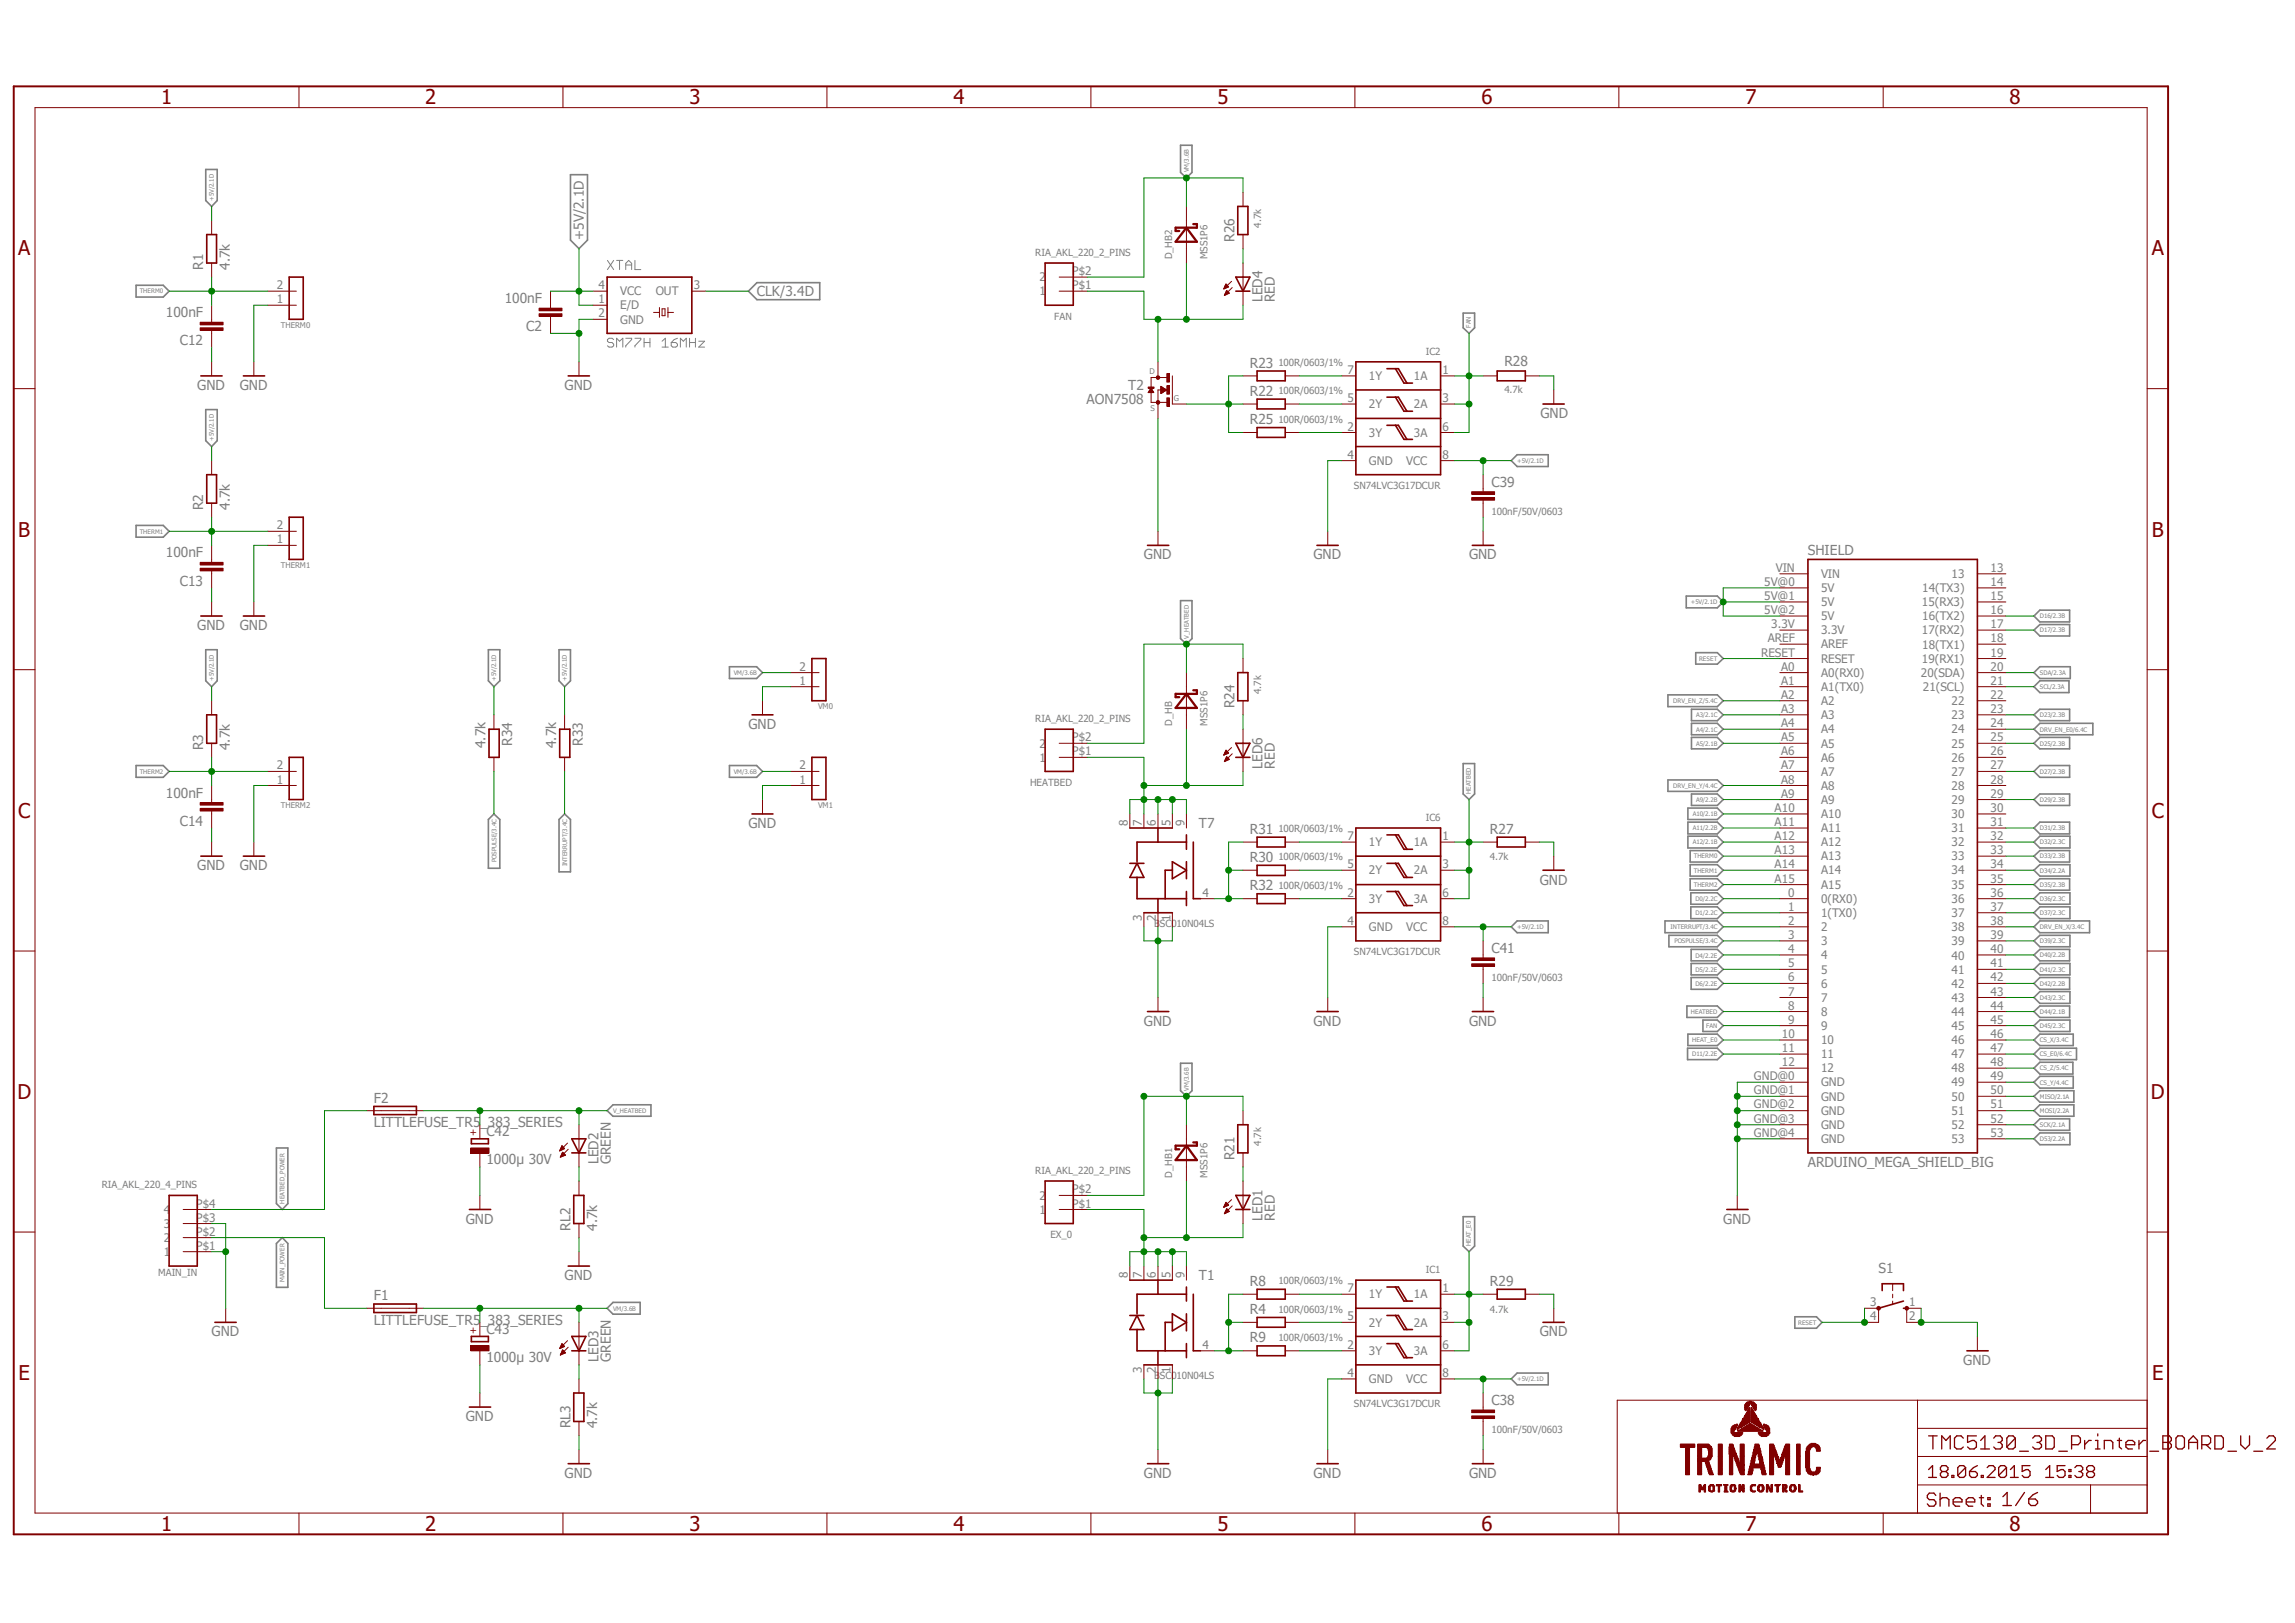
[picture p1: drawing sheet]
<svg xmlns="http://www.w3.org/2000/svg" width="297mm" height="210mm" viewBox="0 0 297 210" stroke-linecap="round" stroke-linejoin="round" font-family="sans-serif">
<defs><g id="words">
<g font-size="2.6" fill="#800000">
<text x="20.9" y="13.5">1</text>
<text x="55" y="13.5">2</text>
<text x="89.2" y="13.5">3</text>
<text x="123.4" y="13.5">4</text>
<text x="157.6" y="13.5">5</text>
<text x="191.7" y="13.5">6</text>
<text x="225.9" y="13.5">7</text>
<text x="260" y="13.5">8</text>
<text x="2.4" y="33">A</text>
<text x="278.5" y="33">A</text>
<text x="2.4" y="69.4">B</text>
<text x="278.5" y="69.4">B</text>
<text x="2.4" y="105.8">C</text>
<text x="278.5" y="105.8">C</text>
<text x="2.2" y="142.2">D</text>
<text x="278.3" y="142.2">D</text>
<text x="2.4" y="178.6">E</text>
<text x="278.5" y="178.6">E</text>
<text x="20.9" y="198.1">1</text>
<text x="55" y="198.1">2</text>
<text x="89.2" y="198.1">3</text>
<text x="123.4" y="198.1">4</text>
<text x="157.6" y="198.1">5</text>
<text x="191.7" y="198.1">6</text>
<text x="225.9" y="198.1">7</text>
<text x="260.1" y="198.1">8</text>
</g>
<g font-size="1.8" fill="#808080">
<text x="26.3" y="34.9" transform="rotate(-90 26.3 34.9)">R1</text>
<text x="29.8" y="34.9" transform="rotate(-90 29.8 34.9)">4.7k</text>
<text x="75.6" y="31.1" transform="rotate(-90 75.6 31.1)">+5V/2.1D</text>
<text x="159.8" y="31.3" transform="rotate(-90 159.8 31.3)">R26</text>
<text x="21.5" y="41.1">100nF</text>
<text x="65.3" y="39.2">100nF</text>
<text x="98" y="38.3">CLK/3.4D</text>
<text x="163.4" y="39.1" transform="rotate(-90 163.4 39.1)">LED4</text>
<text x="165" y="39.1" transform="rotate(-90 165 39.1)">RED</text>
<text x="23.3" y="44.7">C12</text>
<text x="68.1" y="42.9">C2</text>
<text x="161.8" y="47.6">R23</text>
<text x="194.7" y="47.3">R28</text>
<text x="25.5" y="50.5">GND</text>
<text x="31" y="50.5">GND</text>
<text x="73.1" y="50.5">GND</text>
<text x="140.6" y="52.3">AON7508</text>
<text x="146" y="50.5">T2</text>
<text x="161.8" y="51.2">R22</text>
<text x="161.8" y="54.9">R25</text>
<text x="199.3" y="54.1">GND</text>
<text x="26.3" y="66" transform="rotate(-90 26.3 66)">R2</text>
<text x="29.8" y="66" transform="rotate(-90 29.8 66)">4.7k</text>
<text x="193" y="63">C39</text>
<text x="234" y="71.8">SHIELD</text>
<text x="21.5" y="72.1">100nF</text>
<text x="23.3" y="75.8">C13</text>
<text x="148" y="72.4">GND</text>
<text x="170" y="72.4">GND</text>
<text x="190.1" y="72.4">GND</text>
<text x="25.5" y="81.5">GND</text>
<text x="31" y="81.5">GND</text>
<text x="96.9" y="94.4">GND</text>
<text x="159.8" y="91.6" transform="rotate(-90 159.8 91.6)">R24</text>
<text x="26.3" y="97.1" transform="rotate(-90 26.3 97.1)">R3</text>
<text x="29.8" y="97.1" transform="rotate(-90 29.8 97.1)">4.7k</text>
<text x="62.8" y="96.8" transform="rotate(-90 62.8 96.8)">4.7k</text>
<text x="66.3" y="96.5" transform="rotate(-90 66.3 96.5)">R34</text>
<text x="72" y="96.8" transform="rotate(-90 72 96.8)">4.7k</text>
<text x="75.4" y="96.5" transform="rotate(-90 75.4 96.5)">R33</text>
<text x="163.4" y="99.5" transform="rotate(-90 163.4 99.5)">LED6</text>
<text x="165" y="99.5" transform="rotate(-90 165 99.5)">RED</text>
<text x="21.5" y="103.2">100nF</text>
<text x="23.3" y="106.8">C14</text>
<text x="96.9" y="107.1">GND</text>
<text x="155.2" y="107.1">T7</text>
<text x="161.8" y="107.9">R31</text>
<text x="192.8" y="107.9">R27</text>
<text x="25.5" y="112.6">GND</text>
<text x="31" y="112.6">GND</text>
<text x="161.8" y="111.5">R30</text>
<text x="161.8" y="115.2">R32</text>
<text x="199.3" y="114.5">GND</text>
<text x="193" y="123.3">C41</text>
<text x="148" y="132.7">GND</text>
<text x="170" y="132.7">GND</text>
<text x="190.1" y="132.7">GND</text>
<text x="48.4" y="142.7">F2</text>
<text x="48.4" y="145.8">LITTLEFUSE_TR5_383_SERIES</text>
<text x="62.9" y="147">C42</text>
<text x="62.9" y="150.7">1000µ 30V</text>
<text x="77.5" y="150.7" transform="rotate(-90 77.5 150.7)">LED2</text>
<text x="79" y="150.7" transform="rotate(-90 79 150.7)">GREEN</text>
<text x="159.8" y="150.1" transform="rotate(-90 159.8 150.1)">R21</text>
<text x="234" y="151">ARDUINO_MEGA_SHIELD_BIG</text>
<text x="60.3" y="158.3">GND</text>
<text x="73.8" y="159.3" transform="rotate(-90 73.8 159.3)">RL2</text>
<text x="77.3" y="159.3" transform="rotate(-90 77.3 159.3)">4.7k</text>
<text x="163.4" y="157.9" transform="rotate(-90 163.4 157.9)">LED1</text>
<text x="165" y="157.9" transform="rotate(-90 165 157.9)">RED</text>
<text x="223" y="158.3">GND</text>
<text x="73.1" y="165.7">GND</text>
<text x="155.2" y="165.7">T1</text>
<text x="161.8" y="166.4">R8</text>
<text x="192.8" y="166.4">R29</text>
<text x="243.1" y="164.7">S1</text>
<text x="27.4" y="172.9">GND</text>
<text x="48.4" y="171.4">LITTLEFUSE_TR5_383_SERIES</text>
<text x="48.4" y="168.3">F1</text>
<text x="62.9" y="172.6">C43</text>
<text x="161.8" y="170.1">R4</text>
<text x="161.8" y="173.7">R9</text>
<text x="199.3" y="172.9">GND</text>
<text x="62.9" y="176.3">1000µ 30V</text>
<text x="77.5" y="176.2" transform="rotate(-90 77.5 176.2)">LED3</text>
<text x="79" y="176.2" transform="rotate(-90 79 176.2)">GREEN</text>
<text x="254.1" y="176.6">GND</text>
<text x="60.3" y="183.9">GND</text>
<text x="73.8" y="184.8" transform="rotate(-90 73.8 184.8)">RL3</text>
<text x="77.3" y="184.8" transform="rotate(-90 77.3 184.8)">4.7k</text>
<text x="193" y="181.8">C38</text>
<text x="73.1" y="191.2">GND</text>
<text x="148" y="191.2">GND</text>
<text x="170" y="191.2">GND</text>
<text x="190.1" y="191.2">GND</text>
</g>
<g font-size="1.5" fill="#808080">
<text x="138.8" y="35.6">P$2</text>
<text x="35.8" y="39.2">1</text>
<text x="35.8" y="37.4">2</text>
<text x="77.5" y="39.2">1</text>
<text x="77.5" y="37.4">4</text>
<text x="77.5" y="41.1">2</text>
<text x="80.3" y="40">E/D</text>
<text x="80.3" y="38.2">VCC</text>
<text x="80.3" y="41.9">GND</text>
<text x="84.9" y="38.2">OUT</text>
<text x="89.8" y="37.4">3</text>
<text x="134.5" y="38.2">1</text>
<text x="134.5" y="36.4">2</text>
<text x="138.8" y="37.4">P$1</text>
<text x="174.4" y="52">5</text>
<text x="174.4" y="48.4">7</text>
<text x="177.2" y="52.8">2Y</text>
<text x="177.2" y="49.2">1Y</text>
<text x="183" y="49.2">1A</text>
<text x="183" y="52.8">2A</text>
<text x="186.7" y="48.4">1</text>
<text x="186.7" y="52">3</text>
<text x="174.4" y="55.7">2</text>
<text x="174.4" y="59.4">4</text>
<text x="177.2" y="56.5">3Y</text>
<text x="183" y="56.5">3A</text>
<text x="186.7" y="55.7">6</text>
<text x="186.7" y="59.4">8</text>
<text x="177.2" y="60.2">GND</text>
<text x="182" y="60.2">VCC</text>
<text x="35.8" y="70.3">1</text>
<text x="35.8" y="68.5">2</text>
<text x="228.3" y="75.8">5V@0</text>
<text x="228.3" y="77.6">5V@1</text>
<text x="229.8" y="74">VIN</text>
<text x="235.7" y="76.6">5V</text>
<text x="235.7" y="74.8">VIN</text>
<text x="248.8" y="76.6">14(TX3)</text>
<text x="252.6" y="74.8">13</text>
<text x="257.6" y="74">13</text>
<text x="257.6" y="77.6">15</text>
<text x="257.6" y="75.8">14</text>
<text x="228.3" y="79.5">5V@2</text>
<text x="228.8" y="83.1">AREF</text>
<text x="229.2" y="81.3">3.3V</text>
<text x="235.7" y="78.4">5V</text>
<text x="235.7" y="80.3">5V</text>
<text x="235.7" y="82.1">3.3V</text>
<text x="235.7" y="83.9">AREF</text>
<text x="248.7" y="82.1">17(RX2)</text>
<text x="248.7" y="78.4">15(RX3)</text>
<text x="248.8" y="80.3">16(TX2)</text>
<text x="248.8" y="83.9">18(TX1)</text>
<text x="257.6" y="79.5">16</text>
<text x="257.6" y="81.3">17</text>
<text x="257.6" y="83.1">18</text>
<text x="103.5" y="88.6">1</text>
<text x="103.5" y="86.8">2</text>
<text x="227.9" y="85">RESET</text>
<text x="230.5" y="86.8">A0</text>
<text x="230.5" y="88.6">A1</text>
<text x="235.7" y="85.8">RESET</text>
<text x="235.7" y="87.6">A0(RX0)</text>
<text x="235.7" y="89.4">A1(TX0)</text>
<text x="248.6" y="87.6">20(SDA)</text>
<text x="248.7" y="85.8">19(RX1)</text>
<text x="248.8" y="89.4">21(SCL)</text>
<text x="257.6" y="88.6">21</text>
<text x="257.6" y="86.8">20</text>
<text x="257.6" y="85">19</text>
<text x="138.8" y="95.9">P$2</text>
<text x="230.5" y="90.4">A2</text>
<text x="230.5" y="92.2">A3</text>
<text x="230.5" y="94.1">A4</text>
<text x="230.5" y="95.9">A5</text>
<text x="235.7" y="91.2">A2</text>
<text x="235.7" y="93">A3</text>
<text x="235.7" y="94.9">A4</text>
<text x="252.6" y="91.2">22</text>
<text x="252.6" y="93">23</text>
<text x="252.6" y="94.9">24</text>
<text x="257.6" y="90.4">22</text>
<text x="257.6" y="92.2">23</text>
<text x="257.6" y="94.1">24</text>
<text x="257.6" y="95.9">25</text>
<text x="35.8" y="101.4">1</text>
<text x="35.8" y="99.6">2</text>
<text x="103.5" y="101.4">1</text>
<text x="103.5" y="99.6">2</text>
<text x="134.5" y="98.6">1</text>
<text x="134.5" y="96.7">2</text>
<text x="138.8" y="97.7">P$1</text>
<text x="230.5" y="97.7">A6</text>
<text x="230.5" y="99.6">A7</text>
<text x="230.5" y="101.4">A8</text>
<text x="235.7" y="96.7">A5</text>
<text x="235.7" y="98.6">A6</text>
<text x="235.7" y="100.4">A7</text>
<text x="252.6" y="96.7">25</text>
<text x="252.6" y="98.6">26</text>
<text x="252.6" y="100.4">27</text>
<text x="257.6" y="97.7">26</text>
<text x="257.6" y="99.6">27</text>
<text x="257.6" y="101.4">28</text>
<text x="146" y="106.9" transform="rotate(-90 146 106.9)">8</text>
<text x="147.8" y="106.9" transform="rotate(-90 147.8 106.9)">7</text>
<text x="149.6" y="106.9" transform="rotate(-90 149.6 106.9)">6</text>
<text x="151.5" y="106.9" transform="rotate(-90 151.5 106.9)">5</text>
<text x="153.3" y="106.9" transform="rotate(-90 153.3 106.9)">9</text>
<text x="229.7" y="105.1">A10</text>
<text x="229.7" y="106.9">A11</text>
<text x="230.5" y="103.2">A9</text>
<text x="235.7" y="102.2">A8</text>
<text x="235.7" y="104">A9</text>
<text x="235.7" y="105.9">A10</text>
<text x="235.7" y="107.7">A11</text>
<text x="252.6" y="102.2">28</text>
<text x="252.6" y="104.1">29</text>
<text x="252.6" y="105.9">30</text>
<text x="252.6" y="107.7">31</text>
<text x="257.6" y="103.2">29</text>
<text x="257.6" y="105.1">30</text>
<text x="257.6" y="106.9">31</text>
<text x="174.4" y="112.4">5</text>
<text x="174.4" y="108.7">7</text>
<text x="177.2" y="113.2">2Y</text>
<text x="177.2" y="109.5">1Y</text>
<text x="183" y="109.5">1A</text>
<text x="183" y="113.2">2A</text>
<text x="186.7" y="108.7">1</text>
<text x="186.7" y="112.4">3</text>
<text x="229.7" y="108.7">A12</text>
<text x="229.7" y="110.5">A13</text>
<text x="229.7" y="112.4">A14</text>
<text x="235.7" y="109.5">A12</text>
<text x="235.7" y="111.3">A13</text>
<text x="235.7" y="113.2">A14</text>
<text x="252.6" y="109.5">32</text>
<text x="252.6" y="111.3">33</text>
<text x="252.6" y="113.2">34</text>
<text x="257.6" y="108.7">32</text>
<text x="257.6" y="110.5">33</text>
<text x="257.6" y="112.4">34</text>
<text x="147.8" y="119.2" transform="rotate(-90 147.8 119.2)">3</text>
<text x="149.6" y="119.2" transform="rotate(-90 149.6 119.2)">2</text>
<text x="151.5" y="119.2" transform="rotate(-90 151.5 119.2)">1</text>
<text x="155.6" y="116">4</text>
<text x="174.4" y="116">2</text>
<text x="174.4" y="119.7">4</text>
<text x="177.2" y="116.8">3Y</text>
<text x="183" y="116.8">3A</text>
<text x="186.7" y="116">6</text>
<text x="186.7" y="119.7">8</text>
<text x="229.7" y="114.2">A15</text>
<text x="231.4" y="117.9">1</text>
<text x="231.4" y="119.7">2</text>
<text x="231.4" y="116">0</text>
<text x="235.7" y="115">A15</text>
<text x="235.7" y="118.7">1(TX0)</text>
<text x="235.7" y="116.8">0(RX0)</text>
<text x="252.6" y="115">35</text>
<text x="252.6" y="116.8">36</text>
<text x="252.6" y="118.7">37</text>
<text x="257.6" y="114.2">35</text>
<text x="257.6" y="116">36</text>
<text x="257.6" y="117.9">37</text>
<text x="257.6" y="119.7">38</text>
<text x="177.2" y="120.5">GND</text>
<text x="182" y="120.5">VCC</text>
<text x="231.4" y="121.5">3</text>
<text x="231.4" y="123.3">4</text>
<text x="231.4" y="125.2">5</text>
<text x="235.7" y="120.5">2</text>
<text x="235.7" y="122.3">3</text>
<text x="235.7" y="124.1">4</text>
<text x="235.7" y="126">5</text>
<text x="252.6" y="120.5">38</text>
<text x="252.6" y="124.2">40</text>
<text x="252.6" y="122.3">39</text>
<text x="252.6" y="126">41</text>
<text x="257.6" y="123.3">40</text>
<text x="257.6" y="121.5">39</text>
<text x="257.6" y="125.2">41</text>
<text x="231.4" y="127">6</text>
<text x="231.4" y="128.8">7</text>
<text x="231.4" y="130.6">8</text>
<text x="235.7" y="127.8">6</text>
<text x="235.7" y="129.6">7</text>
<text x="235.7" y="131.4">8</text>
<text x="252.6" y="127.8">42</text>
<text x="252.6" y="129.6">43</text>
<text x="252.6" y="131.4">44</text>
<text x="257.6" y="127">42</text>
<text x="257.6" y="128.8">43</text>
<text x="257.6" y="130.6">44</text>
<text x="230.6" y="134.3">10</text>
<text x="230.6" y="136.1">11</text>
<text x="230.6" y="138">12</text>
<text x="231.4" y="132.5">9</text>
<text x="235.7" y="133.3">9</text>
<text x="235.7" y="135.1">10</text>
<text x="235.7" y="136.9">11</text>
<text x="252.6" y="133.3">45</text>
<text x="252.6" y="135.1">46</text>
<text x="252.6" y="136.9">47</text>
<text x="257.6" y="132.5">45</text>
<text x="257.6" y="134.3">46</text>
<text x="257.6" y="136.1">47</text>
<text x="257.6" y="138">48</text>
<text x="227" y="139.8">GND@0</text>
<text x="227" y="141.6">GND@1</text>
<text x="227" y="143.4">GND@2</text>
<text x="235.7" y="138.8">12</text>
<text x="235.7" y="140.6">GND</text>
<text x="235.7" y="142.4">GND</text>
<text x="252.6" y="138.8">48</text>
<text x="252.6" y="142.4">50</text>
<text x="252.6" y="140.6">49</text>
<text x="257.6" y="143.4">51</text>
<text x="257.6" y="141.6">50</text>
<text x="257.6" y="139.8">49</text>
<text x="227" y="147.1">GND@4</text>
<text x="227" y="145.3">GND@3</text>
<text x="235.7" y="147.9">GND</text>
<text x="235.7" y="144.2">GND</text>
<text x="235.7" y="146.1">GND</text>
<text x="252.6" y="147.9">53</text>
<text x="252.6" y="146.1">52</text>
<text x="252.6" y="144.3">51</text>
<text x="257.6" y="147.1">53</text>
<text x="257.6" y="145.3">52</text>
<text x="134.5" y="155.2">2</text>
<text x="138.8" y="154.4">P$2</text>
<text x="21.2" y="160.7">2</text>
<text x="21.2" y="158.9">3</text>
<text x="21.2" y="157.1">4</text>
<text x="25.4" y="161.7">P$1</text>
<text x="25.4" y="159.9">P$2</text>
<text x="25.4" y="158.1">P$3</text>
<text x="25.4" y="156.3">P$4</text>
<text x="134.5" y="157.1">1</text>
<text x="138.8" y="156.3">P$1</text>
<text x="21.2" y="162.5">1</text>
<text x="146" y="165.4" transform="rotate(-90 146 165.4)">8</text>
<text x="147.8" y="165.4" transform="rotate(-90 147.8 165.4)">7</text>
<text x="149.6" y="165.4" transform="rotate(-90 149.6 165.4)">6</text>
<text x="151.5" y="165.4" transform="rotate(-90 151.5 165.4)">5</text>
<text x="153.3" y="165.4" transform="rotate(-90 153.3 165.4)">9</text>
<text x="174.4" y="167.2">7</text>
<text x="186.7" y="167.2">1</text>
<text x="174.4" y="170.9">5</text>
<text x="177.2" y="171.7">2Y</text>
<text x="177.2" y="168">1Y</text>
<text x="183" y="168">1A</text>
<text x="183" y="171.7">2A</text>
<text x="186.7" y="170.9">3</text>
<text x="242" y="169">3</text>
<text x="242" y="170.9">4</text>
<text x="247.1" y="170.9">2</text>
<text x="247.1" y="169">1</text>
<text x="147.8" y="177.7" transform="rotate(-90 147.8 177.7)">3</text>
<text x="149.6" y="177.7" transform="rotate(-90 149.6 177.7)">2</text>
<text x="151.5" y="177.7" transform="rotate(-90 151.5 177.7)">1</text>
<text x="155.6" y="174.5">4</text>
<text x="174.4" y="174.5">2</text>
<text x="174.4" y="178.2">4</text>
<text x="177.2" y="175.3">3Y</text>
<text x="177.2" y="179">GND</text>
<text x="182" y="179">VCC</text>
<text x="183" y="175.3">3A</text>
<text x="186.7" y="174.5">6</text>
<text x="186.7" y="178.2">8</text>
</g>
<g font-size="1.3" fill="#808080">
<text x="163.2" y="29.5" transform="rotate(-90 163.2 29.5)">4.7k</text>
<text x="134" y="33.1">RIA_AKL_220_2_PINS</text>
<text x="151.7" y="33.6" transform="rotate(-90 151.7 33.6)">D_HB2</text>
<text x="156.3" y="33.6" transform="rotate(-90 156.3 33.6)">MSS1P6</text>
<text x="136.4" y="41.4">FAN</text>
<text x="165.4" y="47.4">100R/0603/1%</text>
<text x="184.5" y="45.9">IC2</text>
<text x="165.4" y="51">100R/0603/1%</text>
<text x="194.7" y="50.8">4.7k</text>
<text x="165.4" y="54.7">100R/0603/1%</text>
<text x="175.2" y="63.2">SN74LVC3G17DCUR</text>
<text x="193" y="66.6">100nF/50V/0603</text>
<text x="163.2" y="89.8" transform="rotate(-90 163.2 89.8)">4.7k</text>
<text x="134" y="93.4">RIA_AKL_220_2_PINS</text>
<text x="151.7" y="93.9" transform="rotate(-90 151.7 93.9)">D_HB</text>
<text x="156.3" y="93.9" transform="rotate(-90 156.3 93.9)">MSS1P6</text>
<text x="133.3" y="101.7">HEATBED</text>
<text x="165.4" y="107.7">100R/0603/1%</text>
<text x="184.5" y="106.2">IC6</text>
<text x="165.4" y="111.3">100R/0603/1%</text>
<text x="192.8" y="111.3">4.7k</text>
<text x="149.4" y="119.9">BSC010N04LS</text>
<text x="165.4" y="115">100R/0603/1%</text>
<text x="175.2" y="123.6">SN74LVC3G17DCUR</text>
<text x="193" y="127">100nF/50V/0603</text>
<text x="163.2" y="148.2" transform="rotate(-90 163.2 148.2)">4.7k</text>
<text x="13.2" y="153.8">RIA_AKL_220_4_PINS</text>
<text x="134" y="151.9">RIA_AKL_220_2_PINS</text>
<text x="151.7" y="152.4" transform="rotate(-90 151.7 152.4)">D_HB1</text>
<text x="156.3" y="152.4" transform="rotate(-90 156.3 152.4)">MSS1P6</text>
<text x="135.9" y="160.2">EX_0</text>
<text x="20.5" y="165.1">MAIN_IN</text>
<text x="165.4" y="166.2">100R/0603/1%</text>
<text x="184.5" y="164.7">IC1</text>
<text x="165.4" y="169.8">100R/0603/1%</text>
<text x="165.4" y="173.5">100R/0603/1%</text>
<text x="192.8" y="169.8">4.7k</text>
<text x="149.4" y="178.4">BSC010N04LS</text>
<text x="175.2" y="182.1">SN74LVC3G17DCUR</text>
<text x="193" y="185.5">100nF/50V/0603</text>
</g>
<g font-size="1.3" fill="#800000">
<text x="61.7" y="147.1" transform="rotate(-90 61.7 147.1)">+</text>
<text x="61.7" y="172.7" transform="rotate(-90 61.7 172.7)">+</text>
</g>
<g font-size="1" fill="#808080">
<text x="36.4" y="42.4">THERM0</text>
<text x="148.8" y="48.4">D</text>
<text x="148.9" y="53.2">S</text>
<text x="151.9" y="51.9">G</text>
<text x="36.4" y="73.5">THERM1</text>
<text x="105.9" y="91.8">VM0</text>
<text x="36.4" y="104.6">THERM2</text>
<text x="105.9" y="104.6">VM1</text>
</g>
<g font-size=".8" fill="#808080">
<text x="153.8" y="22.3" transform="rotate(-90 153.8 22.3)">VM/3.6B</text>
<text x="27.7" y="25.9" transform="rotate(-90 27.7 25.9)">+5V/2.1D</text>
<text x="18.1" y="38">THERM0</text>
<text x="190.4" y="42.4" transform="rotate(-90 190.4 42.4)">FAN</text>
<text x="27.7" y="57" transform="rotate(-90 27.7 57)">+5V/2.1D</text>
<text x="196.3" y="59.9">+5V/2.1D</text>
<text x="18.1" y="69">THERM1</text>
<text x="153.8" y="82.6" transform="rotate(-90 153.8 82.6)">V_HEATBED</text>
<text x="218.8" y="78.2">+5V/2.1D</text>
<text x="264" y="80">D16/2.3B</text>
<text x="264" y="81.8">D17/2.3B</text>
<text x="27.7" y="88.1" transform="rotate(-90 27.7 88.1)">+5V/2.1D</text>
<text x="64.2" y="88.1" transform="rotate(-90 64.2 88.1)">+5V/2.1D</text>
<text x="73.4" y="88.1" transform="rotate(-90 73.4 88.1)">+5V/2.1D</text>
<text x="95" y="87.3">VM/3.6B</text>
<text x="219.9" y="85.5">RESET</text>
<text x="264" y="87.3">SDA/2.3A</text>
<text x="264" y="89.2">SCL/2.3A</text>
<text x="216.5" y="91">DRV_EN_Z/5.4C</text>
<text x="219.5" y="92.8">A3/2.1C</text>
<text x="219.5" y="94.7">A4/2.1C</text>
<text x="264" y="94.7">DRV_EN_E0/6.4C</text>
<text x="264" y="92.8">D23/2.3B</text>
<text x="18.1" y="100.1">THERM2</text>
<text x="95" y="100.1">VM/3.6B</text>
<text x="216.5" y="101.9">DRV_EN_Y/4.4C</text>
<text x="219.5" y="96.5">A5/2.1B</text>
<text x="264" y="96.5">D25/2.3B</text>
<text x="264" y="100.1">D27/2.3B</text>
<text x="190.4" y="102.7" transform="rotate(-90 190.4 102.7)">HEATBED</text>
<text x="219.1" y="105.6">A10/2.1B</text>
<text x="219.1" y="107.4">A11/2.2B</text>
<text x="219.5" y="103.8">A9/2.2B</text>
<text x="264" y="103.8">D29/2.3B</text>
<text x="264" y="107.4">D31/2.3B</text>
<text x="64.3" y="111.6" transform="rotate(-90 64.3 111.6)">POSPULSE/3.4C</text>
<text x="73.4" y="112.1" transform="rotate(-90 73.4 112.1)">INTERRUPT/3.4C</text>
<text x="219.1" y="109.3">A12/2.1B</text>
<text x="219.2" y="111.1">THERM0</text>
<text x="219.2" y="112.9">THERM1</text>
<text x="264" y="111.1">D33/2.3B</text>
<text x="264" y="109.3">D32/2.3C</text>
<text x="264" y="112.9">D34/2.2A</text>
<text x="219.2" y="114.8">THERM2</text>
<text x="219.4" y="116.6">D0/2.2C</text>
<text x="219.4" y="118.4">D1/2.2C</text>
<text x="264" y="114.8">D35/2.3B</text>
<text x="264" y="118.4">D37/2.3C</text>
<text x="264" y="116.6">D36/2.3C</text>
<text x="196.3" y="120.2">+5V/2.1D</text>
<text x="216.2" y="120.2">INTERRUPT/3.4C</text>
<text x="216.7" y="122">POSPULSE/3.4C</text>
<text x="219.4" y="123.9">D4/2.2E</text>
<text x="219.4" y="125.7">D5/2.2E</text>
<text x="264" y="120.2">DRV_EN_X/3.4C</text>
<text x="264" y="123.9">D40/2.2B</text>
<text x="264" y="125.7">D41/2.3C</text>
<text x="264" y="122">D39/2.3C</text>
<text x="218.8" y="131.2">HEATBED</text>
<text x="219.4" y="127.6">D6/2.2E</text>
<text x="264" y="131.2">D44/2.1B</text>
<text x="264" y="127.6">D42/2.2B</text>
<text x="264" y="129.4">D43/2.3C</text>
<text x="219" y="134.9">HEAT_E0</text>
<text x="219" y="136.7">D11/2.2E</text>
<text x="220.8" y="133.1">FAN</text>
<text x="264" y="134.9">CS_X/3.4C</text>
<text x="264" y="133">D45/2.3C</text>
<text x="264" y="136.7">CS_E0/6.4C</text>
<text x="79.3" y="144">V_HEATBED</text>
<text x="153.8" y="141.1" transform="rotate(-90 153.8 141.1)">VM/3.6B</text>
<text x="264" y="142.2">MISO/2.1A</text>
<text x="264" y="144">MOSI/2.2A</text>
<text x="264" y="140.3">CS_Y/4.4C</text>
<text x="264" y="138.5">CS_Z/5.4C</text>
<text x="264" y="145.8">SCK/2.1A</text>
<text x="264" y="147.7">D53/2.2A</text>
<text x="36.8" y="155.7" transform="rotate(-90 36.8 155.7)">HEATBED_POWER</text>
<text x="190.4" y="161.2" transform="rotate(-90 190.4 161.2)">HEAT_E0</text>
<text x="36.8" y="165.9" transform="rotate(-90 36.8 165.9)">MAIN_POWER</text>
<text x="79.3" y="169.6">VM/3.6B</text>
<text x="232.7" y="171.4">RESET</text>
<text x="196.3" y="178.7">+5V/2.1D</text>
</g>
</g></defs>
<path d="M1.4 10.9l294.3 188.1M295.7 10.9l-294.3 188.1" fill="none" stroke="#fff" stroke-width=".13"/>
<g fill="none" stroke="#808080" stroke-width=".13">
<path d="M78.6 33.7l.8 1.2M79.4 33.7l-.8 1.2M79.8 33.7h.8M80.2 33.7v1.2M81 34.9v-.8l.4-.4 .3 .4v.8M81 34.3h.7M82.2 33.7v1.2h.7M79.4 43.9l-.2-.1h-.4l-.2 .1v.3l.2 .1h.4l.2 .2v.2l-.2 .2h-.4l-.2-.2M79.8 44.9v-1.1l.4 .4 .4-.4v1.1M81 43.8h.7v.1l-.7 .8v.2M82.2 43.8h.7v.1l-.7 .8v.2M83.4 44.3h.7"/>
<path d="M83.4 43.8v1.1M84.1 43.8v1.1M85.7 44.9h.8M85.7 44.2l.4-.4v1.1M86.9 44.3h.6l.2 .2v.2l-.2 .2h-.4l-.2-.2zM87.7 43.8l-.5 .1-.3 .4M88.1 44.9v-1.1l.3 .4 .4-.4v1.1M89.2 44.3h.8M89.2 43.8v1.1M90 43.8v1.1M90.4 44.2h.8l-.8 .7h.8"/>
</g>
<g fill="none" stroke="#808080" stroke-width=".21">
<path d="M152.8 18.8h1.5v3.5l-.8 .7-.7-.7zM17.6 36.9h3.5l.8 .8-.8 .7h-3.5zM26.6 21.9h1.5v4.1l-.7 .7-.8-.7zM73.8 22.6h2.2v8.5l-1.1 1.1-1.1-1.1zM96.9 37.7l1.1-1.1h8.1v2.2h-8.1zM26.6 53h1.5v4l-.7 .8-.8-.8zM189.4 40.5h1.4v1.9l-.7 .7-.7-.7zM196.3 58.8h4.1v1.6h-4.1l-.7-.8zM17.6 68h3.5l.8 .7-.8 .8h-3.5zM152.8 77.7h1.5v4.9l-.8 .8-.7-.8zM218.2 77.1h4l.8 .8-.8 .8h-4zM263.2 79.7l.8-.7h3.8v1.5h-3.8z"/>
<path d="M17.6 99.1h3.5l.8 .7-.8 .8h-3.5zM26.6 84.1h1.5v4l-.7 .8-.8-.8zM63.2 84.1h1.5v4l-.8 .8-.7-.8zM72.3 84.1h1.5v4l-.7 .8-.8-.8zM94.4 86.3h3.5l.8 .7-.8 .8h-3.5zM94.4 99.1h3.5l.8 .7-.8 .8h-3.5zM189.4 98.8h1.4v3.9l-.7 .8-.7-.8zM215.9 89.9h6.3l.8 .8-.8 .7h-6.3zM218.9 91.8h3.3l.8 .7-.8 .8h-3.3zM218.9 93.6h3.3l.8 .8-.8 .7h-3.3zM218.9 95.4h3.3l.8 .8-.8 .7h-3.3zM219.5 84.5h2.7l.8 .7-.8 .7h-2.7z"/>
<path d="M263.2 87l.8-.7h3.9v1.5h-3.9zM263.2 81.5l.8-.7h3.8v1.5h-3.8zM263.2 92.5l.8-.7h3.8v1.5h-3.8zM263.2 96.2l.8-.8h3.8v1.5h-3.8zM263.2 88.9l.8-.8h3.8v1.5h-3.8zM264 99.1h3.8v1.5h-3.8l-.8-.8zM264 93.6h6.8v1.5h-6.8l-.8-.7zM63.9 105.3l.8 .7v6.4h-1.5v-6.4zM72.3 106l.8-.7 .7 .7v6.8h-1.5zM195.6 119.9l.7-.7h4.1v1.5h-4.1zM215.5 119.2h6.7l.8 .7-.8 .8h-6.7zM215.9 100.9h6.3l.8 .7-.8 .8h-6.3z"/>
<path d="M218.4 104.6h3.8l.8 .7-.8 .7h-3.8zM218.4 106.4h3.8l.8 .7-.8 .8h-3.8zM218.4 108.2h3.8l.8 .8-.8 .7h-3.8zM218.7 110.1h3.5l.8 .7-.8 .7h-3.5zM218.7 111.9h3.5l.8 .7-.8 .8h-3.5zM218.7 113.7h3.5l.8 .8-.8 .7h-3.5zM218.8 115.5h3.4l.8 .8-.8 .7h-3.4zM218.8 117.3h3.4l.8 .8-.8 .8h-3.4zM218.9 102.7h3.3l.8 .8-.8 .7h-3.3zM263.2 103.5l.8-.8h3.8v1.5h-3.8zM263.2 107.1l.8-.7h3.8v1.5h-3.8zM263.2 110.8l.8-.7h3.8v1.4h-3.8z"/>
<path d="M263.2 114.5l.8-.8h3.8v1.5h-3.8zM263.2 112.6l.8-.7h3.9v1.5h-3.9zM263.2 109l.8-.8h3.9v1.5h-3.9zM263.2 116.3l.8-.8h3.9v1.5h-3.9zM263.2 118.1l.8-.8h3.9v1.6h-3.9zM264 119.2h6.4v1.5h-6.4l-.8-.8zM152.8 137.6h1.5v3.5l-.8 .8-.7-.8zM216 121h6.2l.8 .8-.8 .7h-6.2zM218.3 130.2h3.9l.8 .7-.8 .8h-3.9zM218.4 135.6h3.8l.8 .8-.8 .7h-3.8zM218.4 133.8h3.8l.8 .8-.8 .7h-3.8zM218.9 126.5h3.3l.8 .8-.8 .7h-3.3z"/>
<path d="M218.9 122.9h3.3l.8 .7-.8 .7h-3.3zM218.9 124.7h3.3l.8 .7-.8 .8h-3.3zM220.4 132h1.8l.8 .7-.8 .8h-1.8zM263.2 130.9l.8-.7h3.8v1.5h-3.8zM263.2 123.6l.8-.7h3.8v1.4h-3.8zM263.2 134.6l.8-.8h4.3v1.5h-4.3zM263.2 138.2l.8-.7h4.3v1.5h-4.3zM263.2 121.8l.8-.8h3.9v1.5h-3.9zM263.2 125.4l.8-.7h3.9v1.5h-3.9zM263.2 129.1l.8-.8h3.9v1.5h-3.9zM263.2 132.7l.8-.7h3.9v1.5h-3.9zM263.2 136.4l.8-.8h4.7v1.5h-4.7z"/>
<path d="M264 126.5h3.8v1.5h-3.8l-.8-.7zM35.8 148.5h1.5v7.2l-.8 .8-.7-.8zM78.6 143.7l.7-.7h4.9v1.4h-4.9zM189.4 157.4h1.4v3.8l-.7 .8-.7-.8zM263.2 141.9l.8-.8h4.4v1.5h-4.4zM263.2 140l.8-.7h4.3v1.5h-4.3zM263.2 147.4l.8-.8h3.9v1.5h-3.9zM264 143h4.4v1.4h-4.4l-.8-.7zM264 144.8h3.8v1.5h-3.8l-.8-.8zM35.8 160.9l.7-.8 .8 .8v5.7h-1.5zM78.6 169.3l.7-.8h3.5v1.6h-3.5zM195.6 178.4l.7-.7h4.1v1.5h-4.1z"/>
<path d="M232.3 170.4h2.8l.7 .7-.7 .8h-2.8z"/>
</g>
<g fill="none" stroke="#800000" stroke-width=".13">
<path d="M4.5 13.9h273.4v181.9h-273.4zM38.7 11.2v2.7M72.9 11.2v2.7M107 11.2v2.7M141.2 11.2v2.7M175.3 11.2v2.7M209.5 11.2v2.7M243.7 11.2v2.7M1.8 50.3h2.7M277.9 50.3h2.7M1.8 86.7h2.7M277.9 86.7h2.7"/>
<path d="M1.8 123.1h2.7M277.9 123.1h2.7M1.8 159.4h2.7M277.9 159.4h2.7M38.7 195.8v2.7M72.9 195.8v2.7M107 195.8v2.7M141.2 195.8v2.7M175.3 195.8v2.7M209.5 195.8v2.7M243.7 195.8v2.7M248.2 192.2h29.7"/>
<path d="M248.2 181.2v14.6M248.2 188.5h29.7M248.2 184.8h29.7M270.6 192.2v3.6M277.9 181.2h-68.6v14.6"/>
</g>
<g fill="none" stroke="#800000" stroke-width=".17">
<path d="M249.6 185.8h1.1M249.6 190.2l.5-.5v1.5M249.6 191.2h1M250.1 185.8v1.7M250.5 193.5l-.2-.3h-.6l-.3 .3v.3l.3 .3h.6l.2 .3v.2l-.2 .3h-.6l-.3-.3M251.1 193.2v1.7M251.1 194.1l.3-.3h.5l.3 .3v.8M251.3 187.5v-1.7l.5 .6 .6-.6v1.7M251.3 190.4l-.2 .3v.2l.2 .3h.5l.3-.3v-.2l-.3-.3M251.3 190.4l-.2-.2v-.3l.2-.2h.5l.3 .2v.3l-.3 .2M251.3 190.4h.5M252.6 190.9h.3v.3h-.3z"/>
<path d="M252.8 194.4h1.1v-.3l-.3-.3h-.5l-.3 .3v.5l.3 .3h.5M254.1 186.1l-.3-.3h-.6l-.3 .3v1.1l.3 .3h.6l.3-.3M254.4 189.9v1l-.3 .3h-.5l-.2-.3M254.4 189.9l-.3-.2h-.5l-.2 .2v1M254.4 189.9l-1 1M254.5 194.4h1.1v-.3l-.3-.3h-.5l-.3 .3v.5l.3 .3h.5M254.9 190.4h.8l.2 .3v.2l-.2 .3h-.6l-.2-.3zM255.8 185.8h-1.2v.8l.6-.2h.3l.3 .2v.6l-.3 .3h-.6l-.3-.3M255.9 189.7l-.5 .2-.5 .5M256.2 193.8h.5M256.3 187.5h1.2M256.3 186.4l.6-.6v1.7"/>
<path d="M256.4 190.9h.3v.3h-.3zM256.4 193.5v1.1l.3 .3M257.2 189.9l.2-.2h.5l.3 .2v.3l-1 1h1M257.3 193.8h.3v.3h-.3zM257.3 194.6h.3v.3h-.3zM258 186.1l.3-.3h.6l.2 .3v.3l-.2 .2M258.6 186.6h.3M258.9 186.6l.2 .3v.3l-.2 .3h-.6l-.3-.3M259.2 193.7l.6-.6v1.7M259.2 194.8h1.1M259.7 189.9v1l-.3 .3h-.5l-.2-.3M259.7 189.9l-.3-.2h-.5l-.2 .2v1"/>
<path d="M259.7 189.9l-1 1M260.2 191.2h1M260.2 190.2l.5-.5v1.5M260.8 186.1l-.3-.3h-.5l-.3 .3v1.1M260.8 186.1v1.1l-.3 .3h-.5l-.3-.3M260.8 186.1l-1.1 1.1M261.4 187.8h1.1M262 193.1l-1.1 1.7M262.6 194h.8l.3 .3v.2l-.3 .3h-.6l-.2-.3zM262.7 189.7h-1v.7l.5-.2h.3l.2 .2v.5l-.2 .3h-.5l-.3-.3M263.1 186.1l.3-.3h.5l.3 .3v.3l-.3 .2M263.6 186.6h.3"/>
<path d="M263.7 193.1l-.6 .3-.5 .6M263.9 186.6l.3 .3v.3l-.3 .3h-.5l-.3-.3M264.8 185.8h.8l.3 .3v1.1l-.3 .3h-.8zM264.8 191.2h1M264.8 190.2l.5-.5v1.5M266.4 187.8h1.1M267.3 189.7h-1.1v.7l.5-.2h.3l.3 .2v.5l-.3 .3h-.5l-.3-.3M267.8 190.9h.2v.3h-.2zM267.8 190.2h.2v.2h-.2zM268.1 186.9h.8l.3-.3v-.5l-.3-.3h-.8v1.7M268.5 189.9l.3-.2h.5l.2 .2v.3l-.2 .2M269 190.4h.3"/>
<path d="M269.3 190.4l.2 .3v.2l-.2 .3h-.5l-.3-.3M269.8 186.4v1.1M270.3 190.4l-.3 .3v.2l.3 .3h.5l.3-.3v-.2l-.3-.3M270.3 190.4l-.3-.2v-.3l.3-.2h.5l.3 .2v.3l-.3 .2M270.3 190.4h.5M270.6 186.4h-.3l-.5 .5M271.2 187.5h.6M271.2 186.4h.3v1.1M271.5 185.5v.3M272.3 187.5v-1.1h.9l.2 .2v.9M274 186.4h.6M274.3 186.1v1.1l.3 .3"/>
<path d="M275.1 186.9h1.2v-.3l-.3-.2h-.6l-.3 .2v.6l.3 .3h.6M276.8 186.4v1.1M277.7 186.4h-.3l-.6 .5M278.2 187.8h1.2M279.9 185.8h.9l.2 .3v.3l-.2 .2 .2 .3v.3l-.2 .3h-.9zM279.9 186.6h.9M281.9 185.8h.5l.3 .3v1.1l-.3 .3h-.5l-.3-.3v-1.1zM283.3 186.6h1.1M283.3 187.5v-1.1l.5-.6 .6 .6v1.1M284.9 186.9h.9l.3-.3v-.5l-.3-.3h-.9v1.7M285.5 186.9l.6 .6M286.6 185.8h.9l.2 .3v1.1l-.2 .3h-.9z"/>
<path d="M288.3 187.8h1.1M290 185.8v1.1l.6 .6 .5-.6v-1.1M291.7 187.8h1.1M293.4 186.1l.3-.3h.5l.3 .3v.3l-1.1 1.1h1.1"/>
</g>
<path d="M1.8 11.2h278.8v187.3h-278.8z" fill="none" stroke="#800000" stroke-width=".25"/>
<path d="M219.9 193h.1v.1h-.1z" fill-rule="evenodd" fill="#800000"/>
<path d="M219.9 193h.1v.1h-.1z" fill="none" stroke="#800000" stroke-width=".13"/>
<path d="M220.6 193h.1v.1h-.1z" fill-rule="evenodd" fill="#800000"/>
<path d="M220.6 193h.1v.1h-.1z" fill="none" stroke="#800000" stroke-width=".13"/>
<path d="M221.4 193h.3v.1h-.3z" fill-rule="evenodd" fill="#800000"/>
<path d="M221.4 193h.3v.1h-.3z" fill="none" stroke="#800000" stroke-width=".13"/>
<path d="M222.4 193h.1v.1h-.1z" fill-rule="evenodd" fill="#800000"/>
<path d="M222.4 193h.1v.1h-.1z" fill="none" stroke="#800000" stroke-width=".13"/>
<path d="M223.1 193h.5v.1h-.5z" fill-rule="evenodd" fill="#800000"/>
<path d="M223.1 193h.5v.1h-.5z" fill="none" stroke="#800000" stroke-width=".13"/>
<path d="M224.1 193h.4v.1h-.4z" fill-rule="evenodd" fill="#800000"/>
<path d="M224.1 193h.4v.1h-.4z" fill="none" stroke="#800000" stroke-width=".13"/>
<path d="M225 193h.2v.1h-.2z" fill-rule="evenodd" fill="#800000"/>
<path d="M225 193h.2v.1h-.2z" fill="none" stroke="#800000" stroke-width=".13"/>
<path d="M225.6 193h.1v.1h-.1z" fill-rule="evenodd" fill="#800000"/>
<path d="M225.6 193h.1v.1h-.1z" fill="none" stroke="#800000" stroke-width=".13"/>
<path d="M226.8 193h.3v.1h-.3z" fill-rule="evenodd" fill="#800000"/>
<path d="M226.8 193h.3v.1h-.3z" fill="none" stroke="#800000" stroke-width=".13"/>
<path d="M227.7 193h.3v.1h-.3z" fill-rule="evenodd" fill="#800000"/>
<path d="M227.7 193h.3v.1h-.3z" fill="none" stroke="#800000" stroke-width=".13"/>
<path d="M228.6 193h.2v.1h-.2z" fill-rule="evenodd" fill="#800000"/>
<path d="M228.6 193h.2v.1h-.2z" fill="none" stroke="#800000" stroke-width=".13"/>
<path d="M229.1 193h.3v.1h-.3z" fill-rule="evenodd" fill="#800000"/>
<path d="M229.1 193h.3v.1h-.3z" fill="none" stroke="#800000" stroke-width=".13"/>
<path d="M230 193h.1v.1h-.1z" fill-rule="evenodd" fill="#800000"/>
<path d="M230 193h.1v.1h-.1z" fill="none" stroke="#800000" stroke-width=".13"/>
<path d="M230.7 193h.2v.1h-.2z" fill-rule="evenodd" fill="#800000"/>
<path d="M230.7 193h.2v.1h-.2z" fill="none" stroke="#800000" stroke-width=".13"/>
<path d="M231.1 193h.2v.1h-.2z" fill-rule="evenodd" fill="#800000"/>
<path d="M231.1 193h.2v.1h-.2z" fill="none" stroke="#800000" stroke-width=".13"/>
<path d="M231.9 193h.3v.1h-.3z" fill-rule="evenodd" fill="#800000"/>
<path d="M231.9 193h.3v.1h-.3z" fill="none" stroke="#800000" stroke-width=".13"/>
<path d="M232.8 193h.5v.1h-.5z" fill-rule="evenodd" fill="#800000"/>
<path d="M232.8 193h.5v.1h-.5z" fill="none" stroke="#800000" stroke-width=".13"/>
<path d="M219.9 192.9h.1v.1h-.1z" fill-rule="evenodd" fill="#800000"/>
<path d="M219.9 192.9h.1v.1h-.1z" fill="none" stroke="#800000" stroke-width=".13"/>
<path d="M220.6 192.9h.1v.1h-.1z" fill-rule="evenodd" fill="#800000"/>
<path d="M220.6 192.9h.1v.1h-.1z" fill="none" stroke="#800000" stroke-width=".13"/>
<path d="M221.2 192.9h.6v.1h-.6z" fill-rule="evenodd" fill="#800000"/>
<path d="M221.2 192.9h.6v.1h-.6z" fill="none" stroke="#800000" stroke-width=".13"/>
<path d="M222.4 192.9h.1v.1h-.1z" fill-rule="evenodd" fill="#800000"/>
<path d="M222.4 192.9h.1v.1h-.1z" fill="none" stroke="#800000" stroke-width=".13"/>
<path d="M223.1 192.9h.5v.1h-.5z" fill-rule="evenodd" fill="#800000"/>
<path d="M223.1 192.9h.5v.1h-.5z" fill="none" stroke="#800000" stroke-width=".13"/>
<path d="M223.9 192.9h.6v.1h-.6z" fill-rule="evenodd" fill="#800000"/>
<path d="M223.9 192.9h.6v.1h-.6z" fill="none" stroke="#800000" stroke-width=".13"/>
<path d="M225 192.9h.2v.1h-.2z" fill-rule="evenodd" fill="#800000"/>
<path d="M225 192.9h.2v.1h-.2z" fill="none" stroke="#800000" stroke-width=".13"/>
<path d="M225.6 192.9h.1v.1h-.1z" fill-rule="evenodd" fill="#800000"/>
<path d="M225.6 192.9h.1v.1h-.1z" fill="none" stroke="#800000" stroke-width=".13"/>
<path d="M226.6 192.9h.6v.1h-.6z" fill-rule="evenodd" fill="#800000"/>
<path d="M226.6 192.9h.6v.1h-.6z" fill="none" stroke="#800000" stroke-width=".13"/>
<path d="M227.6 192.9h.5v.1h-.5z" fill-rule="evenodd" fill="#800000"/>
<path d="M227.6 192.9h.5v.1h-.5z" fill="none" stroke="#800000" stroke-width=".13"/>
<path d="M228.6 192.9h.2v.1h-.2z" fill-rule="evenodd" fill="#800000"/>
<path d="M228.6 192.9h.2v.1h-.2z" fill="none" stroke="#800000" stroke-width=".13"/>
<path d="M229.1 192.9h.3v.1h-.3z" fill-rule="evenodd" fill="#800000"/>
<path d="M229.1 192.9h.3v.1h-.3z" fill="none" stroke="#800000" stroke-width=".13"/>
<path d="M230 192.9h.1v.1h-.1z" fill-rule="evenodd" fill="#800000"/>
<path d="M230 192.9h.1v.1h-.1z" fill="none" stroke="#800000" stroke-width=".13"/>
<path d="M230.7 192.9h.2v.1h-.2z" fill-rule="evenodd" fill="#800000"/>
<path d="M230.7 192.9h.2v.1h-.2z" fill="none" stroke="#800000" stroke-width=".13"/>
<path d="M231.1 192.9h.2v.1h-.2z" fill-rule="evenodd" fill="#800000"/>
<path d="M231.1 192.9h.2v.1h-.2z" fill="none" stroke="#800000" stroke-width=".13"/>
<path d="M231.8 192.9h.5v.1h-.5z" fill-rule="evenodd" fill="#800000"/>
<path d="M231.8 192.9h.5v.1h-.5z" fill="none" stroke="#800000" stroke-width=".13"/>
<path d="M232.8 192.9h.5v.1h-.5z" fill-rule="evenodd" fill="#800000"/>
<path d="M232.8 192.9h.5v.1h-.5z" fill="none" stroke="#800000" stroke-width=".13"/>
<path d="M219.9 192.9h.1v.1h-.1z" fill-rule="evenodd" fill="#800000"/>
<path d="M219.9 192.9h.1v.1h-.1z" fill="none" stroke="#800000" stroke-width=".13"/>
<path d="M220.6 192.9h.1v.1h-.1z" fill-rule="evenodd" fill="#800000"/>
<path d="M220.6 192.9h.1v.1h-.1z" fill="none" stroke="#800000" stroke-width=".13"/>
<path d="M221.1 192.9h.3v.1h-.3z" fill-rule="evenodd" fill="#800000"/>
<path d="M221.1 192.9h.3v.1h-.3z" fill="none" stroke="#800000" stroke-width=".13"/>
<path d="M221.7 192.9h.2v.1h-.2z" fill-rule="evenodd" fill="#800000"/>
<path d="M221.7 192.9h.2v.1h-.2z" fill="none" stroke="#800000" stroke-width=".13"/>
<path d="M222.4 192.9h.1v.1h-.1z" fill-rule="evenodd" fill="#800000"/>
<path d="M222.4 192.9h.1v.1h-.1z" fill="none" stroke="#800000" stroke-width=".13"/>
<path d="M223.2 192.9h.3v.1h-.3z" fill-rule="evenodd" fill="#800000"/>
<path d="M223.2 192.9h.3v.1h-.3z" fill="none" stroke="#800000" stroke-width=".13"/>
<path d="M224 192.9h.2v.1h-.2z" fill-rule="evenodd" fill="#800000"/>
<path d="M224 192.9h.2v.1h-.2z" fill="none" stroke="#800000" stroke-width=".13"/>
<path d="M224.4 192.9h.2v.1h-.2z" fill-rule="evenodd" fill="#800000"/>
<path d="M224.4 192.9h.2v.1h-.2z" fill="none" stroke="#800000" stroke-width=".13"/>
<path d="M225 192.9h.2v.1h-.2z" fill-rule="evenodd" fill="#800000"/>
<path d="M225 192.9h.2v.1h-.2z" fill="none" stroke="#800000" stroke-width=".13"/>
<path d="M225.5 192.9h.2v.1h-.2z" fill-rule="evenodd" fill="#800000"/>
<path d="M225.5 192.9h.2v.1h-.2z" fill="none" stroke="#800000" stroke-width=".13"/>
<path d="M226.6 192.9h.2v.1h-.2z" fill-rule="evenodd" fill="#800000"/>
<path d="M226.6 192.9h.2v.1h-.2z" fill="none" stroke="#800000" stroke-width=".13"/>
<path d="M227.5 192.9h.2v.1h-.2z" fill-rule="evenodd" fill="#800000"/>
<path d="M227.5 192.9h.2v.1h-.2z" fill="none" stroke="#800000" stroke-width=".13"/>
<path d="M228 192.9h.2v.1h-.2z" fill-rule="evenodd" fill="#800000"/>
<path d="M228 192.9h.2v.1h-.2z" fill="none" stroke="#800000" stroke-width=".13"/>
<path d="M228.6 192.9h.2v.1h-.2z" fill-rule="evenodd" fill="#800000"/>
<path d="M228.6 192.9h.2v.1h-.2z" fill="none" stroke="#800000" stroke-width=".13"/>
<path d="M229 192.9h.4v.1h-.4z" fill-rule="evenodd" fill="#800000"/>
<path d="M229 192.9h.4v.1h-.4z" fill="none" stroke="#800000" stroke-width=".13"/>
<path d="M230 192.9h.1v.1h-.1z" fill-rule="evenodd" fill="#800000"/>
<path d="M230 192.9h.1v.1h-.1z" fill="none" stroke="#800000" stroke-width=".13"/>
<path d="M230.7 192.9h.2v.1h-.2z" fill-rule="evenodd" fill="#800000"/>
<path d="M230.7 192.9h.2v.1h-.2z" fill="none" stroke="#800000" stroke-width=".13"/>
<path d="M231 192.9h.3v.1h-.3z" fill-rule="evenodd" fill="#800000"/>
<path d="M231 192.9h.3v.1h-.3z" fill="none" stroke="#800000" stroke-width=".13"/>
<path d="M231.7 192.9h.2v.1h-.2z" fill-rule="evenodd" fill="#800000"/>
<path d="M231.7 192.9h.2v.1h-.2z" fill="none" stroke="#800000" stroke-width=".13"/>
<path d="M232.1 192.9h.3v.1h-.3z" fill-rule="evenodd" fill="#800000"/>
<path d="M232.1 192.9h.3v.1h-.3z" fill="none" stroke="#800000" stroke-width=".13"/>
<path d="M232.8 192.9h.2v.1h-.2z" fill-rule="evenodd" fill="#800000"/>
<path d="M232.8 192.9h.2v.1h-.2z" fill="none" stroke="#800000" stroke-width=".13"/>
<path d="M219.9 192.8h.1v.1h-.1z" fill-rule="evenodd" fill="#800000"/>
<path d="M219.9 192.8h.1v.1h-.1z" fill="none" stroke="#800000" stroke-width=".13"/>
<path d="M220.6 192.8h.1v.1h-.1z" fill-rule="evenodd" fill="#800000"/>
<path d="M220.6 192.8h.1v.1h-.1z" fill="none" stroke="#800000" stroke-width=".13"/>
<path d="M221.1 192.8h.2v.1h-.2z" fill-rule="evenodd" fill="#800000"/>
<path d="M221.1 192.8h.2v.1h-.2z" fill="none" stroke="#800000" stroke-width=".13"/>
<path d="M221.7 192.8h.2v.1h-.2z" fill-rule="evenodd" fill="#800000"/>
<path d="M221.7 192.8h.2v.1h-.2z" fill="none" stroke="#800000" stroke-width=".13"/>
<path d="M222.4 192.8h.1v.1h-.1z" fill-rule="evenodd" fill="#800000"/>
<path d="M222.4 192.8h.1v.1h-.1z" fill="none" stroke="#800000" stroke-width=".13"/>
<path d="M223.2 192.8h.3v.1h-.3z" fill-rule="evenodd" fill="#800000"/>
<path d="M223.2 192.8h.3v.1h-.3z" fill="none" stroke="#800000" stroke-width=".13"/>
<path d="M223.9 192.8h.3v.1h-.3z" fill-rule="evenodd" fill="#800000"/>
<path d="M223.9 192.8h.3v.1h-.3z" fill="none" stroke="#800000" stroke-width=".13"/>
<path d="M224.5 192.8h.1v.1h-.1z" fill-rule="evenodd" fill="#800000"/>
<path d="M224.5 192.8h.1v.1h-.1z" fill="none" stroke="#800000" stroke-width=".13"/>
<path d="M225 192.8h.2v.1h-.2z" fill-rule="evenodd" fill="#800000"/>
<path d="M225 192.8h.2v.1h-.2z" fill="none" stroke="#800000" stroke-width=".13"/>
<path d="M225.4 192.8h.3v.1h-.3z" fill-rule="evenodd" fill="#800000"/>
<path d="M225.4 192.8h.3v.1h-.3z" fill="none" stroke="#800000" stroke-width=".13"/>
<path d="M226.5 192.8h.3v.1h-.3z" fill-rule="evenodd" fill="#800000"/>
<path d="M226.5 192.8h.3v.1h-.3z" fill="none" stroke="#800000" stroke-width=".13"/>
<path d="M227.5 192.8h.2v.1h-.2z" fill-rule="evenodd" fill="#800000"/>
<path d="M227.5 192.8h.2v.1h-.2z" fill="none" stroke="#800000" stroke-width=".13"/>
<path d="M228 192.8h.2v.1h-.2z" fill-rule="evenodd" fill="#800000"/>
<path d="M228 192.8h.2v.1h-.2z" fill="none" stroke="#800000" stroke-width=".13"/>
<path d="M228.6 192.8h.2v.1h-.2z" fill-rule="evenodd" fill="#800000"/>
<path d="M228.6 192.8h.2v.1h-.2z" fill="none" stroke="#800000" stroke-width=".13"/>
<path d="M229 192.8h.4v.1h-.4z" fill-rule="evenodd" fill="#800000"/>
<path d="M229 192.8h.4v.1h-.4z" fill="none" stroke="#800000" stroke-width=".13"/>
<path d="M230 192.8h.1v.1h-.1z" fill-rule="evenodd" fill="#800000"/>
<path d="M230 192.8h.1v.1h-.1z" fill="none" stroke="#800000" stroke-width=".13"/>
<path d="M230.7 192.8h.2v.1h-.2z" fill-rule="evenodd" fill="#800000"/>
<path d="M230.7 192.8h.2v.1h-.2z" fill="none" stroke="#800000" stroke-width=".13"/>
<path d="M231 192.8h.2v.1h-.2z" fill-rule="evenodd" fill="#800000"/>
<path d="M231 192.8h.2v.1h-.2z" fill="none" stroke="#800000" stroke-width=".13"/>
<path d="M231.6 192.8h.3v.1h-.3z" fill-rule="evenodd" fill="#800000"/>
<path d="M231.6 192.8h.3v.1h-.3z" fill="none" stroke="#800000" stroke-width=".13"/>
<path d="M232.2 192.8h.2v.1h-.2z" fill-rule="evenodd" fill="#800000"/>
<path d="M232.2 192.8h.2v.1h-.2z" fill="none" stroke="#800000" stroke-width=".13"/>
<path d="M232.8 192.8h.2v.1h-.2z" fill-rule="evenodd" fill="#800000"/>
<path d="M232.8 192.8h.2v.1h-.2z" fill="none" stroke="#800000" stroke-width=".13"/>
<path d="M219.9 192.7h.1v.1h-.1z" fill-rule="evenodd" fill="#800000"/>
<path d="M219.9 192.7h.1v.1h-.1z" fill="none" stroke="#800000" stroke-width=".13"/>
<path d="M220.2 192.7h.3v.1h-.3z" fill-rule="evenodd" fill="#800000"/>
<path d="M220.2 192.7h.3v.1h-.3z" fill="none" stroke="#800000" stroke-width=".13"/>
<path d="M220.6 192.7h.1v.1h-.1z" fill-rule="evenodd" fill="#800000"/>
<path d="M220.6 192.7h.1v.1h-.1z" fill="none" stroke="#800000" stroke-width=".13"/>
<path d="M221.1 192.7h.2v.1h-.2z" fill-rule="evenodd" fill="#800000"/>
<path d="M221.1 192.7h.2v.1h-.2z" fill="none" stroke="#800000" stroke-width=".13"/>
<path d="M221.7 192.7h.2v.1h-.2z" fill-rule="evenodd" fill="#800000"/>
<path d="M221.7 192.7h.2v.1h-.2z" fill="none" stroke="#800000" stroke-width=".13"/>
<path d="M222.4 192.7h.1v.1h-.1z" fill-rule="evenodd" fill="#800000"/>
<path d="M222.4 192.7h.1v.1h-.1z" fill="none" stroke="#800000" stroke-width=".13"/>
<path d="M223.2 192.7h.3v.1h-.3z" fill-rule="evenodd" fill="#800000"/>
<path d="M223.2 192.7h.3v.1h-.3z" fill="none" stroke="#800000" stroke-width=".13"/>
<path d="M223.9 192.7h.2v.1h-.2z" fill-rule="evenodd" fill="#800000"/>
<path d="M223.9 192.7h.2v.1h-.2z" fill="none" stroke="#800000" stroke-width=".13"/>
<path d="M224.5 192.7h.1v.1h-.1z" fill-rule="evenodd" fill="#800000"/>
<path d="M224.5 192.7h.1v.1h-.1z" fill="none" stroke="#800000" stroke-width=".13"/>
<path d="M225 192.7h.2v.1h-.2z" fill-rule="evenodd" fill="#800000"/>
<path d="M225 192.7h.2v.1h-.2z" fill="none" stroke="#800000" stroke-width=".13"/>
<path d="M225.4 192.7h.3v.1h-.3z" fill-rule="evenodd" fill="#800000"/>
<path d="M225.4 192.7h.3v.1h-.3z" fill="none" stroke="#800000" stroke-width=".13"/>
<path d="M226.5 192.7h.2v.1h-.2z" fill-rule="evenodd" fill="#800000"/>
<path d="M226.5 192.7h.2v.1h-.2z" fill="none" stroke="#800000" stroke-width=".13"/>
<path d="M227.5 192.7h.2v.1h-.2z" fill-rule="evenodd" fill="#800000"/>
<path d="M227.5 192.7h.2v.1h-.2z" fill="none" stroke="#800000" stroke-width=".13"/>
<path d="M228 192.7h.3v.1h-.3z" fill-rule="evenodd" fill="#800000"/>
<path d="M228 192.7h.3v.1h-.3z" fill="none" stroke="#800000" stroke-width=".13"/>
<path d="M228.6 192.7h.2v.1h-.2z" fill-rule="evenodd" fill="#800000"/>
<path d="M228.6 192.7h.2v.1h-.2z" fill="none" stroke="#800000" stroke-width=".13"/>
<path d="M228.9 192.7h.5v.1h-.5z" fill-rule="evenodd" fill="#800000"/>
<path d="M228.9 192.7h.5v.1h-.5z" fill="none" stroke="#800000" stroke-width=".13"/>
<path d="M230 192.7h.1v.1h-.1z" fill-rule="evenodd" fill="#800000"/>
<path d="M230 192.7h.1v.1h-.1z" fill="none" stroke="#800000" stroke-width=".13"/>
<path d="M230.7 192.7h.2v.1h-.2z" fill-rule="evenodd" fill="#800000"/>
<path d="M230.7 192.7h.2v.1h-.2z" fill="none" stroke="#800000" stroke-width=".13"/>
<path d="M230.9 192.7h.2v.1h-.2z" fill-rule="evenodd" fill="#800000"/>
<path d="M230.9 192.7h.2v.1h-.2z" fill="none" stroke="#800000" stroke-width=".13"/>
<path d="M231.6 192.7h.3v.1h-.3z" fill-rule="evenodd" fill="#800000"/>
<path d="M231.6 192.7h.3v.1h-.3z" fill="none" stroke="#800000" stroke-width=".13"/>
<path d="M232.2 192.7h.3v.1h-.3z" fill-rule="evenodd" fill="#800000"/>
<path d="M232.2 192.7h.3v.1h-.3z" fill="none" stroke="#800000" stroke-width=".13"/>
<path d="M232.8 192.7h.2v.1h-.2z" fill-rule="evenodd" fill="#800000"/>
<path d="M232.8 192.7h.2v.1h-.2z" fill="none" stroke="#800000" stroke-width=".13"/>
<path d="M219.9 192.6h.1v.1h-.1z" fill-rule="evenodd" fill="#800000"/>
<path d="M219.9 192.6h.1v.1h-.1z" fill="none" stroke="#800000" stroke-width=".13"/>
<path d="M220.1 192.6h.4v.1h-.4z" fill-rule="evenodd" fill="#800000"/>
<path d="M220.1 192.6h.4v.1h-.4z" fill="none" stroke="#800000" stroke-width=".13"/>
<path d="M220.6 192.6h.1v.1h-.1z" fill-rule="evenodd" fill="#800000"/>
<path d="M220.6 192.6h.1v.1h-.1z" fill="none" stroke="#800000" stroke-width=".13"/>
<path d="M221.1 192.6h.2v.1h-.2z" fill-rule="evenodd" fill="#800000"/>
<path d="M221.1 192.6h.2v.1h-.2z" fill="none" stroke="#800000" stroke-width=".13"/>
<path d="M221.7 192.6h.2v.1h-.2z" fill-rule="evenodd" fill="#800000"/>
<path d="M221.7 192.6h.2v.1h-.2z" fill="none" stroke="#800000" stroke-width=".13"/>
<path d="M222.4 192.6h.1v.1h-.1z" fill-rule="evenodd" fill="#800000"/>
<path d="M222.4 192.6h.1v.1h-.1z" fill="none" stroke="#800000" stroke-width=".13"/>
<path d="M223.2 192.6h.3v.1h-.3z" fill-rule="evenodd" fill="#800000"/>
<path d="M223.2 192.6h.3v.1h-.3z" fill="none" stroke="#800000" stroke-width=".13"/>
<path d="M223.9 192.6h.2v.1h-.2z" fill-rule="evenodd" fill="#800000"/>
<path d="M223.9 192.6h.2v.1h-.2z" fill="none" stroke="#800000" stroke-width=".13"/>
<path d="M224.5 192.6h.2v.1h-.2z" fill-rule="evenodd" fill="#800000"/>
<path d="M224.5 192.6h.2v.1h-.2z" fill="none" stroke="#800000" stroke-width=".13"/>
<path d="M225 192.6h.2v.1h-.2z" fill-rule="evenodd" fill="#800000"/>
<path d="M225 192.6h.2v.1h-.2z" fill="none" stroke="#800000" stroke-width=".13"/>
<path d="M225.3 192.6h.4v.1h-.4z" fill-rule="evenodd" fill="#800000"/>
<path d="M225.3 192.6h.4v.1h-.4z" fill="none" stroke="#800000" stroke-width=".13"/>
<path d="M226.5 192.6h.2v.1h-.2z" fill-rule="evenodd" fill="#800000"/>
<path d="M226.5 192.6h.2v.1h-.2z" fill="none" stroke="#800000" stroke-width=".13"/>
<path d="M227.5 192.6h.1v.1h-.1z" fill-rule="evenodd" fill="#800000"/>
<path d="M227.5 192.6h.1v.1h-.1z" fill="none" stroke="#800000" stroke-width=".13"/>
<path d="M228 192.6h.3v.1h-.3z" fill-rule="evenodd" fill="#800000"/>
<path d="M228 192.6h.3v.1h-.3z" fill="none" stroke="#800000" stroke-width=".13"/>
<path d="M228.6 192.6h.2v.1h-.2z" fill-rule="evenodd" fill="#800000"/>
<path d="M228.6 192.6h.2v.1h-.2z" fill="none" stroke="#800000" stroke-width=".13"/>
<path d="M228.9 192.6h.5v.1h-.5z" fill-rule="evenodd" fill="#800000"/>
<path d="M228.9 192.6h.5v.1h-.5z" fill="none" stroke="#800000" stroke-width=".13"/>
<path d="M230 192.6h.1v.1h-.1z" fill-rule="evenodd" fill="#800000"/>
<path d="M230 192.6h.1v.1h-.1z" fill="none" stroke="#800000" stroke-width=".13"/>
<path d="M230.7 192.6h.4v.1h-.4z" fill-rule="evenodd" fill="#800000"/>
<path d="M230.7 192.6h.4v.1h-.4z" fill="none" stroke="#800000" stroke-width=".13"/>
<path d="M231.6 192.6h.2v.1h-.2z" fill-rule="evenodd" fill="#800000"/>
<path d="M231.6 192.6h.2v.1h-.2z" fill="none" stroke="#800000" stroke-width=".13"/>
<path d="M232.2 192.6h.3v.1h-.3z" fill-rule="evenodd" fill="#800000"/>
<path d="M232.2 192.6h.3v.1h-.3z" fill="none" stroke="#800000" stroke-width=".13"/>
<path d="M232.8 192.6h.2v.1h-.2z" fill-rule="evenodd" fill="#800000"/>
<path d="M232.8 192.6h.2v.1h-.2z" fill="none" stroke="#800000" stroke-width=".13"/>
<path d="M219.9 192.5h.1v.1h-.1z" fill-rule="evenodd" fill="#800000"/>
<path d="M219.9 192.5h.1v.1h-.1z" fill="none" stroke="#800000" stroke-width=".13"/>
<path d="M220.1 192.5h.6v.1h-.6z" fill-rule="evenodd" fill="#800000"/>
<path d="M220.1 192.5h.6v.1h-.6z" fill="none" stroke="#800000" stroke-width=".13"/>
<path d="M221.1 192.5h.2v.1h-.2z" fill-rule="evenodd" fill="#800000"/>
<path d="M221.1 192.5h.2v.1h-.2z" fill="none" stroke="#800000" stroke-width=".13"/>
<path d="M221.7 192.5h.2v.1h-.2z" fill-rule="evenodd" fill="#800000"/>
<path d="M221.7 192.5h.2v.1h-.2z" fill="none" stroke="#800000" stroke-width=".13"/>
<path d="M222.4 192.5h.1v.1h-.1z" fill-rule="evenodd" fill="#800000"/>
<path d="M222.4 192.5h.1v.1h-.1z" fill="none" stroke="#800000" stroke-width=".13"/>
<path d="M223.2 192.5h.3v.1h-.3z" fill-rule="evenodd" fill="#800000"/>
<path d="M223.2 192.5h.3v.1h-.3z" fill="none" stroke="#800000" stroke-width=".13"/>
<path d="M223.9 192.5h.2v.1h-.2z" fill-rule="evenodd" fill="#800000"/>
<path d="M223.9 192.5h.2v.1h-.2z" fill="none" stroke="#800000" stroke-width=".13"/>
<path d="M224.5 192.5h.2v.1h-.2z" fill-rule="evenodd" fill="#800000"/>
<path d="M224.5 192.5h.2v.1h-.2z" fill="none" stroke="#800000" stroke-width=".13"/>
<path d="M225 192.5h.2v.1h-.2z" fill-rule="evenodd" fill="#800000"/>
<path d="M225 192.5h.2v.1h-.2z" fill="none" stroke="#800000" stroke-width=".13"/>
<path d="M225.3 192.5h.2v.1h-.2z" fill-rule="evenodd" fill="#800000"/>
<path d="M225.3 192.5h.2v.1h-.2z" fill="none" stroke="#800000" stroke-width=".13"/>
<path d="M225.6 192.5h.1v.1h-.1z" fill-rule="evenodd" fill="#800000"/>
<path d="M225.6 192.5h.1v.1h-.1z" fill="none" stroke="#800000" stroke-width=".13"/>
<path d="M226.5 192.5h.2v.1h-.2z" fill-rule="evenodd" fill="#800000"/>
<path d="M226.5 192.5h.2v.1h-.2z" fill="none" stroke="#800000" stroke-width=".13"/>
<path d="M227.5 192.5h.1v.1h-.1z" fill-rule="evenodd" fill="#800000"/>
<path d="M227.5 192.5h.1v.1h-.1z" fill="none" stroke="#800000" stroke-width=".13"/>
<path d="M228.1 192.5h.2v.1h-.2z" fill-rule="evenodd" fill="#800000"/>
<path d="M228.1 192.5h.2v.1h-.2z" fill="none" stroke="#800000" stroke-width=".13"/>
<path d="M228.6 192.5h.2v.1h-.2z" fill-rule="evenodd" fill="#800000"/>
<path d="M228.6 192.5h.2v.1h-.2z" fill="none" stroke="#800000" stroke-width=".13"/>
<path d="M228.9 192.5h.1v.1h-.1z" fill-rule="evenodd" fill="#800000"/>
<path d="M228.9 192.5h.1v.1h-.1z" fill="none" stroke="#800000" stroke-width=".13"/>
<path d="M229.2 192.5h.2v.1h-.2z" fill-rule="evenodd" fill="#800000"/>
<path d="M229.2 192.5h.2v.1h-.2z" fill="none" stroke="#800000" stroke-width=".13"/>
<path d="M230 192.5h.1v.1h-.1z" fill-rule="evenodd" fill="#800000"/>
<path d="M230 192.5h.1v.1h-.1z" fill="none" stroke="#800000" stroke-width=".13"/>
<path d="M230.7 192.5h.5v.1h-.5z" fill-rule="evenodd" fill="#800000"/>
<path d="M230.7 192.5h.5v.1h-.5z" fill="none" stroke="#800000" stroke-width=".13"/>
<path d="M231.6 192.5h.2v.1h-.2z" fill-rule="evenodd" fill="#800000"/>
<path d="M231.6 192.5h.2v.1h-.2z" fill="none" stroke="#800000" stroke-width=".13"/>
<path d="M232.3 192.5h.2v.1h-.2z" fill-rule="evenodd" fill="#800000"/>
<path d="M232.3 192.5h.2v.1h-.2z" fill="none" stroke="#800000" stroke-width=".13"/>
<path d="M232.8 192.5h.2v.1h-.2z" fill-rule="evenodd" fill="#800000"/>
<path d="M232.8 192.5h.2v.1h-.2z" fill="none" stroke="#800000" stroke-width=".13"/>
<path d="M219.9 192.4h.4v.1h-.4z" fill-rule="evenodd" fill="#800000"/>
<path d="M219.9 192.4h.4v.1h-.4z" fill="none" stroke="#800000" stroke-width=".13"/>
<path d="M220.4 192.4h.3v.1h-.3z" fill-rule="evenodd" fill="#800000"/>
<path d="M220.4 192.4h.3v.1h-.3z" fill="none" stroke="#800000" stroke-width=".13"/>
<path d="M221.1 192.4h.2v.1h-.2z" fill-rule="evenodd" fill="#800000"/>
<path d="M221.1 192.4h.2v.1h-.2z" fill="none" stroke="#800000" stroke-width=".13"/>
<path d="M221.7 192.4h.2v.1h-.2z" fill-rule="evenodd" fill="#800000"/>
<path d="M221.7 192.4h.2v.1h-.2z" fill="none" stroke="#800000" stroke-width=".13"/>
<path d="M222.4 192.4h.1v.1h-.1z" fill-rule="evenodd" fill="#800000"/>
<path d="M222.4 192.4h.1v.1h-.1z" fill="none" stroke="#800000" stroke-width=".13"/>
<path d="M223.2 192.4h.3v.1h-.3z" fill-rule="evenodd" fill="#800000"/>
<path d="M223.2 192.4h.3v.1h-.3z" fill="none" stroke="#800000" stroke-width=".13"/>
<path d="M223.9 192.4h.2v.1h-.2z" fill-rule="evenodd" fill="#800000"/>
<path d="M223.9 192.4h.2v.1h-.2z" fill="none" stroke="#800000" stroke-width=".13"/>
<path d="M224.5 192.4h.1v.1h-.1z" fill-rule="evenodd" fill="#800000"/>
<path d="M224.5 192.4h.1v.1h-.1z" fill="none" stroke="#800000" stroke-width=".13"/>
<path d="M225 192.4h.5v.1h-.5z" fill-rule="evenodd" fill="#800000"/>
<path d="M225 192.4h.5v.1h-.5z" fill="none" stroke="#800000" stroke-width=".13"/>
<path d="M225.6 192.4h.1v.1h-.1z" fill-rule="evenodd" fill="#800000"/>
<path d="M225.6 192.4h.1v.1h-.1z" fill="none" stroke="#800000" stroke-width=".13"/>
<path d="M226.5 192.4h.2v.1h-.2z" fill-rule="evenodd" fill="#800000"/>
<path d="M226.5 192.4h.2v.1h-.2z" fill="none" stroke="#800000" stroke-width=".13"/>
<path d="M227.5 192.4h.2v.1h-.2z" fill-rule="evenodd" fill="#800000"/>
<path d="M227.5 192.4h.2v.1h-.2z" fill="none" stroke="#800000" stroke-width=".13"/>
<path d="M228 192.4h.3v.1h-.3z" fill-rule="evenodd" fill="#800000"/>
<path d="M228 192.4h.3v.1h-.3z" fill="none" stroke="#800000" stroke-width=".13"/>
<path d="M228.6 192.4h.4v.1h-.4z" fill-rule="evenodd" fill="#800000"/>
<path d="M228.6 192.4h.4v.1h-.4z" fill="none" stroke="#800000" stroke-width=".13"/>
<path d="M229.2 192.4h.2v.1h-.2z" fill-rule="evenodd" fill="#800000"/>
<path d="M229.2 192.4h.2v.1h-.2z" fill="none" stroke="#800000" stroke-width=".13"/>
<path d="M230 192.4h.1v.1h-.1z" fill-rule="evenodd" fill="#800000"/>
<path d="M230 192.4h.1v.1h-.1z" fill="none" stroke="#800000" stroke-width=".13"/>
<path d="M230.7 192.4h.2v.1h-.2z" fill-rule="evenodd" fill="#800000"/>
<path d="M230.7 192.4h.2v.1h-.2z" fill="none" stroke="#800000" stroke-width=".13"/>
<path d="M231 192.4h.3v.1h-.3z" fill-rule="evenodd" fill="#800000"/>
<path d="M231 192.4h.3v.1h-.3z" fill="none" stroke="#800000" stroke-width=".13"/>
<path d="M231.6 192.4h.2v.1h-.2z" fill-rule="evenodd" fill="#800000"/>
<path d="M231.6 192.4h.2v.1h-.2z" fill="none" stroke="#800000" stroke-width=".13"/>
<path d="M232.2 192.4h.3v.1h-.3z" fill-rule="evenodd" fill="#800000"/>
<path d="M232.2 192.4h.3v.1h-.3z" fill="none" stroke="#800000" stroke-width=".13"/>
<path d="M232.8 192.4h.2v.1h-.2z" fill-rule="evenodd" fill="#800000"/>
<path d="M232.8 192.4h.2v.1h-.2z" fill="none" stroke="#800000" stroke-width=".13"/>
<path d="M219.9 192.4h.3h-.3z" fill-rule="evenodd" fill="#800000"/>
<path d="M219.9 192.4h.3h-.3z" fill="none" stroke="#800000" stroke-width=".13"/>
<path d="M220.4 192.4h.3h-.3z" fill-rule="evenodd" fill="#800000"/>
<path d="M220.4 192.4h.3h-.3z" fill="none" stroke="#800000" stroke-width=".13"/>
<path d="M221.1 192.4h.2h-.2z" fill-rule="evenodd" fill="#800000"/>
<path d="M221.1 192.4h.2h-.2z" fill="none" stroke="#800000" stroke-width=".13"/>
<path d="M221.7 192.4h.2h-.2z" fill-rule="evenodd" fill="#800000"/>
<path d="M221.7 192.4h.2h-.2z" fill="none" stroke="#800000" stroke-width=".13"/>
<path d="M222.4 192.4h.1h-.1z" fill-rule="evenodd" fill="#800000"/>
<path d="M222.4 192.4h.1h-.1z" fill="none" stroke="#800000" stroke-width=".13"/>
<path d="M223.2 192.4h.3h-.3z" fill-rule="evenodd" fill="#800000"/>
<path d="M223.2 192.4h.3h-.3z" fill="none" stroke="#800000" stroke-width=".13"/>
<path d="M223.9 192.4h.3h-.3z" fill-rule="evenodd" fill="#800000"/>
<path d="M223.9 192.4h.3h-.3z" fill="none" stroke="#800000" stroke-width=".13"/>
<path d="M224.5 192.4h.1h-.1z" fill-rule="evenodd" fill="#800000"/>
<path d="M224.5 192.4h.1h-.1z" fill="none" stroke="#800000" stroke-width=".13"/>
<path d="M225 192.4h.4h-.4z" fill-rule="evenodd" fill="#800000"/>
<path d="M225 192.4h.4h-.4z" fill="none" stroke="#800000" stroke-width=".13"/>
<path d="M225.6 192.4h.1h-.1z" fill-rule="evenodd" fill="#800000"/>
<path d="M225.6 192.4h.1h-.1z" fill="none" stroke="#800000" stroke-width=".13"/>
<path d="M226.5 192.4h.2h-.2z" fill-rule="evenodd" fill="#800000"/>
<path d="M226.5 192.4h.2h-.2z" fill="none" stroke="#800000" stroke-width=".13"/>
<path d="M227.5 192.4h.2h-.2z" fill-rule="evenodd" fill="#800000"/>
<path d="M227.5 192.4h.2h-.2z" fill="none" stroke="#800000" stroke-width=".13"/>
<path d="M228 192.4h.3h-.3z" fill-rule="evenodd" fill="#800000"/>
<path d="M228 192.4h.3h-.3z" fill="none" stroke="#800000" stroke-width=".13"/>
<path d="M228.6 192.4h.3h-.3z" fill-rule="evenodd" fill="#800000"/>
<path d="M228.6 192.4h.3h-.3z" fill="none" stroke="#800000" stroke-width=".13"/>
<path d="M229.2 192.4h.2h-.2z" fill-rule="evenodd" fill="#800000"/>
<path d="M229.2 192.4h.2h-.2z" fill="none" stroke="#800000" stroke-width=".13"/>
<path d="M230 192.4h.1h-.1z" fill-rule="evenodd" fill="#800000"/>
<path d="M230 192.4h.1h-.1z" fill="none" stroke="#800000" stroke-width=".13"/>
<path d="M230.7 192.4h.2h-.2z" fill-rule="evenodd" fill="#800000"/>
<path d="M230.7 192.4h.2h-.2z" fill="none" stroke="#800000" stroke-width=".13"/>
<path d="M231.1 192.4h.2h-.2z" fill-rule="evenodd" fill="#800000"/>
<path d="M231.1 192.4h.2h-.2z" fill="none" stroke="#800000" stroke-width=".13"/>
<path d="M231.6 192.4h.3h-.3z" fill-rule="evenodd" fill="#800000"/>
<path d="M231.6 192.4h.3h-.3z" fill="none" stroke="#800000" stroke-width=".13"/>
<path d="M232.2 192.4h.3h-.3z" fill-rule="evenodd" fill="#800000"/>
<path d="M232.2 192.4h.3h-.3z" fill="none" stroke="#800000" stroke-width=".13"/>
<path d="M232.8 192.4h.2h-.2z" fill-rule="evenodd" fill="#800000"/>
<path d="M232.8 192.4h.2h-.2z" fill="none" stroke="#800000" stroke-width=".13"/>
<path d="M219.9 192.3h.3v.1h-.3z" fill-rule="evenodd" fill="#800000"/>
<path d="M219.9 192.3h.3v.1h-.3z" fill="none" stroke="#800000" stroke-width=".13"/>
<path d="M220.5 192.3h.2v.1h-.2z" fill-rule="evenodd" fill="#800000"/>
<path d="M220.5 192.3h.2v.1h-.2z" fill="none" stroke="#800000" stroke-width=".13"/>
<path d="M221.1 192.3h.3v.1h-.3z" fill-rule="evenodd" fill="#800000"/>
<path d="M221.1 192.3h.3v.1h-.3z" fill="none" stroke="#800000" stroke-width=".13"/>
<path d="M221.7 192.3h.2v.1h-.2z" fill-rule="evenodd" fill="#800000"/>
<path d="M221.7 192.3h.2v.1h-.2z" fill="none" stroke="#800000" stroke-width=".13"/>
<path d="M222.4 192.3h.1v.1h-.1z" fill-rule="evenodd" fill="#800000"/>
<path d="M222.4 192.3h.1v.1h-.1z" fill="none" stroke="#800000" stroke-width=".13"/>
<path d="M223.2 192.3h.3v.1h-.3z" fill-rule="evenodd" fill="#800000"/>
<path d="M223.2 192.3h.3v.1h-.3z" fill="none" stroke="#800000" stroke-width=".13"/>
<path d="M223.9 192.3h.3v.1h-.3z" fill-rule="evenodd" fill="#800000"/>
<path d="M223.9 192.3h.3v.1h-.3z" fill="none" stroke="#800000" stroke-width=".13"/>
<path d="M224.5 192.3h.1v.1h-.1z" fill-rule="evenodd" fill="#800000"/>
<path d="M224.5 192.3h.1v.1h-.1z" fill="none" stroke="#800000" stroke-width=".13"/>
<path d="M225 192.3h.4v.1h-.4z" fill-rule="evenodd" fill="#800000"/>
<path d="M225 192.3h.4v.1h-.4z" fill="none" stroke="#800000" stroke-width=".13"/>
<path d="M225.6 192.3h.1v.1h-.1z" fill-rule="evenodd" fill="#800000"/>
<path d="M225.6 192.3h.1v.1h-.1z" fill="none" stroke="#800000" stroke-width=".13"/>
<path d="M226.5 192.3h.3v.1h-.3z" fill-rule="evenodd" fill="#800000"/>
<path d="M226.5 192.3h.3v.1h-.3z" fill="none" stroke="#800000" stroke-width=".13"/>
<path d="M227.5 192.3h.2v.1h-.2z" fill-rule="evenodd" fill="#800000"/>
<path d="M227.5 192.3h.2v.1h-.2z" fill="none" stroke="#800000" stroke-width=".13"/>
<path d="M228 192.3h.2v.1h-.2z" fill-rule="evenodd" fill="#800000"/>
<path d="M228 192.3h.2v.1h-.2z" fill="none" stroke="#800000" stroke-width=".13"/>
<path d="M228.6 192.3h.3v.1h-.3z" fill-rule="evenodd" fill="#800000"/>
<path d="M228.6 192.3h.3v.1h-.3z" fill="none" stroke="#800000" stroke-width=".13"/>
<path d="M229.2 192.3h.2v.1h-.2z" fill-rule="evenodd" fill="#800000"/>
<path d="M229.2 192.3h.2v.1h-.2z" fill="none" stroke="#800000" stroke-width=".13"/>
<path d="M230 192.3h.1v.1h-.1z" fill-rule="evenodd" fill="#800000"/>
<path d="M230 192.3h.1v.1h-.1z" fill="none" stroke="#800000" stroke-width=".13"/>
<path d="M230.7 192.3h.2v.1h-.2z" fill-rule="evenodd" fill="#800000"/>
<path d="M230.7 192.3h.2v.1h-.2z" fill="none" stroke="#800000" stroke-width=".13"/>
<path d="M231.1 192.3h.2v.1h-.2z" fill-rule="evenodd" fill="#800000"/>
<path d="M231.1 192.3h.2v.1h-.2z" fill="none" stroke="#800000" stroke-width=".13"/>
<path d="M231.7 192.3h.2v.1h-.2z" fill-rule="evenodd" fill="#800000"/>
<path d="M231.7 192.3h.2v.1h-.2z" fill="none" stroke="#800000" stroke-width=".13"/>
<path d="M232.2 192.3h.2v.1h-.2z" fill-rule="evenodd" fill="#800000"/>
<path d="M232.2 192.3h.2v.1h-.2z" fill="none" stroke="#800000" stroke-width=".13"/>
<path d="M232.8 192.3h.2v.1h-.2z" fill-rule="evenodd" fill="#800000"/>
<path d="M232.8 192.3h.2v.1h-.2z" fill="none" stroke="#800000" stroke-width=".13"/>
<path d="M219.9 192.2h.2v.1h-.2z" fill-rule="evenodd" fill="#800000"/>
<path d="M219.9 192.2h.2v.1h-.2z" fill="none" stroke="#800000" stroke-width=".13"/>
<path d="M220.5 192.2h.2v.1h-.2z" fill-rule="evenodd" fill="#800000"/>
<path d="M220.5 192.2h.2v.1h-.2z" fill="none" stroke="#800000" stroke-width=".13"/>
<path d="M221.2 192.2h.3v.1h-.3z" fill-rule="evenodd" fill="#800000"/>
<path d="M221.2 192.2h.3v.1h-.3z" fill="none" stroke="#800000" stroke-width=".13"/>
<path d="M221.6 192.2h.2v.1h-.2z" fill-rule="evenodd" fill="#800000"/>
<path d="M221.6 192.2h.2v.1h-.2z" fill="none" stroke="#800000" stroke-width=".13"/>
<path d="M222.1 192.2h.7v.1h-.7z" fill-rule="evenodd" fill="#800000"/>
<path d="M222.1 192.2h.7v.1h-.7z" fill="none" stroke="#800000" stroke-width=".13"/>
<path d="M223.2 192.2h.3v.1h-.3z" fill-rule="evenodd" fill="#800000"/>
<path d="M223.2 192.2h.3v.1h-.3z" fill="none" stroke="#800000" stroke-width=".13"/>
<path d="M223.9 192.2h.3v.1h-.3z" fill-rule="evenodd" fill="#800000"/>
<path d="M223.9 192.2h.3v.1h-.3z" fill="none" stroke="#800000" stroke-width=".13"/>
<path d="M224.3 192.2h.3v.1h-.3z" fill-rule="evenodd" fill="#800000"/>
<path d="M224.3 192.2h.3v.1h-.3z" fill="none" stroke="#800000" stroke-width=".13"/>
<path d="M225 192.2h.3v.1h-.3z" fill-rule="evenodd" fill="#800000"/>
<path d="M225 192.2h.3v.1h-.3z" fill="none" stroke="#800000" stroke-width=".13"/>
<path d="M225.6 192.2h.1v.1h-.1z" fill-rule="evenodd" fill="#800000"/>
<path d="M225.6 192.2h.1v.1h-.1z" fill="none" stroke="#800000" stroke-width=".13"/>
<path d="M226.6 192.2h.3v.1h-.3z" fill-rule="evenodd" fill="#800000"/>
<path d="M226.6 192.2h.3v.1h-.3z" fill="none" stroke="#800000" stroke-width=".13"/>
<path d="M227 192.2h.2v.1h-.2z" fill-rule="evenodd" fill="#800000"/>
<path d="M227 192.2h.2v.1h-.2z" fill="none" stroke="#800000" stroke-width=".13"/>
<path d="M227.5 192.2h.7v.1h-.7z" fill-rule="evenodd" fill="#800000"/>
<path d="M227.5 192.2h.7v.1h-.7z" fill="none" stroke="#800000" stroke-width=".13"/>
<path d="M228.6 192.2h.3v.1h-.3z" fill-rule="evenodd" fill="#800000"/>
<path d="M228.6 192.2h.3v.1h-.3z" fill="none" stroke="#800000" stroke-width=".13"/>
<path d="M229.2 192.2h.2v.1h-.2z" fill-rule="evenodd" fill="#800000"/>
<path d="M229.2 192.2h.2v.1h-.2z" fill="none" stroke="#800000" stroke-width=".13"/>
<path d="M229.7 192.2h.6v.1h-.6z" fill-rule="evenodd" fill="#800000"/>
<path d="M229.7 192.2h.6v.1h-.6z" fill="none" stroke="#800000" stroke-width=".13"/>
<path d="M230.7 192.2h.6v.1h-.6z" fill-rule="evenodd" fill="#800000"/>
<path d="M230.7 192.2h.6v.1h-.6z" fill="none" stroke="#800000" stroke-width=".13"/>
<path d="M231.7 192.2h.2v.1h-.2z" fill-rule="evenodd" fill="#800000"/>
<path d="M231.7 192.2h.2v.1h-.2z" fill="none" stroke="#800000" stroke-width=".13"/>
<path d="M232 192.2h.4v.1h-.4z" fill-rule="evenodd" fill="#800000"/>
<path d="M232 192.2h.4v.1h-.4z" fill="none" stroke="#800000" stroke-width=".13"/>
<path d="M232.8 192.2h.2v.1h-.2z" fill-rule="evenodd" fill="#800000"/>
<path d="M232.8 192.2h.2v.1h-.2z" fill="none" stroke="#800000" stroke-width=".13"/>
<path d="M219.9 192.1h.2v.1h-.2z" fill-rule="evenodd" fill="#800000"/>
<path d="M219.9 192.1h.2v.1h-.2z" fill="none" stroke="#800000" stroke-width=".13"/>
<path d="M220.6 192.1h.1v.1h-.1z" fill-rule="evenodd" fill="#800000"/>
<path d="M220.6 192.1h.1v.1h-.1z" fill="none" stroke="#800000" stroke-width=".13"/>
<path d="M221.3 192.1h.4v.1h-.4z" fill-rule="evenodd" fill="#800000"/>
<path d="M221.3 192.1h.4v.1h-.4z" fill="none" stroke="#800000" stroke-width=".13"/>
<path d="M222.1 192.1h.7v.1h-.7z" fill-rule="evenodd" fill="#800000"/>
<path d="M222.1 192.1h.7v.1h-.7z" fill="none" stroke="#800000" stroke-width=".13"/>
<path d="M223.1 192.1h.5v.1h-.5z" fill-rule="evenodd" fill="#800000"/>
<path d="M223.1 192.1h.5v.1h-.5z" fill="none" stroke="#800000" stroke-width=".13"/>
<path d="M224 192.1h.5v.1h-.5z" fill-rule="evenodd" fill="#800000"/>
<path d="M224 192.1h.5v.1h-.5z" fill="none" stroke="#800000" stroke-width=".13"/>
<path d="M225 192.1h.3v.1h-.3z" fill-rule="evenodd" fill="#800000"/>
<path d="M225 192.1h.3v.1h-.3z" fill="none" stroke="#800000" stroke-width=".13"/>
<path d="M225.6 192.1h.1v.1h-.1z" fill-rule="evenodd" fill="#800000"/>
<path d="M225.6 192.1h.1v.1h-.1z" fill="none" stroke="#800000" stroke-width=".13"/>
<path d="M226.7 192.1h.5v.1h-.5z" fill-rule="evenodd" fill="#800000"/>
<path d="M226.7 192.1h.5v.1h-.5z" fill="none" stroke="#800000" stroke-width=".13"/>
<path d="M227.6 192.1h.5v.1h-.5z" fill-rule="evenodd" fill="#800000"/>
<path d="M227.6 192.1h.5v.1h-.5z" fill="none" stroke="#800000" stroke-width=".13"/>
<path d="M228.6 192.1h.3v.1h-.3z" fill-rule="evenodd" fill="#800000"/>
<path d="M228.6 192.1h.3v.1h-.3z" fill="none" stroke="#800000" stroke-width=".13"/>
<path d="M229.2 192.1h.2v.1h-.2z" fill-rule="evenodd" fill="#800000"/>
<path d="M229.2 192.1h.2v.1h-.2z" fill="none" stroke="#800000" stroke-width=".13"/>
<path d="M229.7 192.1h.7v.1h-.7z" fill-rule="evenodd" fill="#800000"/>
<path d="M229.7 192.1h.7v.1h-.7z" fill="none" stroke="#800000" stroke-width=".13"/>
<path d="M230.7 192.1h.5v.1h-.5z" fill-rule="evenodd" fill="#800000"/>
<path d="M230.7 192.1h.5v.1h-.5z" fill="none" stroke="#800000" stroke-width=".13"/>
<path d="M231.8 192.1h.5v.1h-.5z" fill-rule="evenodd" fill="#800000"/>
<path d="M231.8 192.1h.5v.1h-.5z" fill="none" stroke="#800000" stroke-width=".13"/>
<path d="M232.8 192.1h.2v.1h-.2z" fill-rule="evenodd" fill="#800000"/>
<path d="M232.8 192.1h.2v.1h-.2z" fill="none" stroke="#800000" stroke-width=".13"/>
<path d="M234.6 190.8l.1 .1z" fill-rule="evenodd" fill="#800000"/>
<path d="M234.6 190.8l.1 .1z" fill="none" stroke="#800000" stroke-width=".13"/>
<path d="M218.1 190.8h.6h-.6z" fill-rule="evenodd" fill="#800000"/>
<path d="M218.1 190.8h.6h-.6z" fill="none" stroke="#800000" stroke-width=".13"/>
<path d="M219.7 190.8h.5h-.5z" fill-rule="evenodd" fill="#800000"/>
<path d="M219.7 190.8h.5h-.5z" fill="none" stroke="#800000" stroke-width=".13"/>
<path d="M221.2 190.8h.5h-.5z" fill-rule="evenodd" fill="#800000"/>
<path d="M221.2 190.8h.5h-.5z" fill="none" stroke="#800000" stroke-width=".13"/>
<path d="M222.4 190.8h.5h-.5z" fill-rule="evenodd" fill="#800000"/>
<path d="M222.4 190.8h.5h-.5z" fill="none" stroke="#800000" stroke-width=".13"/>
<path d="M223.8 190.8h.4h-.4z" fill-rule="evenodd" fill="#800000"/>
<path d="M223.8 190.8h.4h-.4z" fill="none" stroke="#800000" stroke-width=".13"/>
<path d="M225.3 190.8h.4h-.4z" fill-rule="evenodd" fill="#800000"/>
<path d="M225.3 190.8h.4h-.4z" fill="none" stroke="#800000" stroke-width=".13"/>
<path d="M226.2 190.8h.5h-.5z" fill-rule="evenodd" fill="#800000"/>
<path d="M226.2 190.8h.5h-.5z" fill="none" stroke="#800000" stroke-width=".13"/>
<path d="M228 190.8h.6h-.6z" fill-rule="evenodd" fill="#800000"/>
<path d="M228 190.8h.6h-.6z" fill="none" stroke="#800000" stroke-width=".13"/>
<path d="M229 190.8h.5h-.5z" fill-rule="evenodd" fill="#800000"/>
<path d="M229 190.8h.5h-.5z" fill="none" stroke="#800000" stroke-width=".13"/>
<path d="M231.1 190.8h.5h-.5z" fill-rule="evenodd" fill="#800000"/>
<path d="M231.1 190.8h.5h-.5z" fill="none" stroke="#800000" stroke-width=".13"/>
<path d="M232.5 190.8h.5h-.5z" fill-rule="evenodd" fill="#800000"/>
<path d="M232.5 190.8h.5h-.5z" fill="none" stroke="#800000" stroke-width=".13"/>
<path d="M234.3 190.8h.8h-.8z" fill-rule="evenodd" fill="#800000"/>
<path d="M234.3 190.8h.8h-.8z" fill="none" stroke="#800000" stroke-width=".13"/>
<path d="M218.1 190.7h.6v.1h-.6z" fill-rule="evenodd" fill="#800000"/>
<path d="M218.1 190.7h.6v.1h-.6z" fill="none" stroke="#800000" stroke-width=".13"/>
<path d="M219.7 190.7h.5v.1h-.5z" fill-rule="evenodd" fill="#800000"/>
<path d="M219.7 190.7h.5v.1h-.5z" fill="none" stroke="#800000" stroke-width=".13"/>
<path d="M221.2 190.7h.5v.1h-.5z" fill-rule="evenodd" fill="#800000"/>
<path d="M221.2 190.7h.5v.1h-.5z" fill="none" stroke="#800000" stroke-width=".13"/>
<path d="M222.4 190.7h.5v.1h-.5z" fill-rule="evenodd" fill="#800000"/>
<path d="M222.4 190.7h.5v.1h-.5z" fill="none" stroke="#800000" stroke-width=".13"/>
<path d="M223.8 190.7h.4v.1h-.4z" fill-rule="evenodd" fill="#800000"/>
<path d="M223.8 190.7h.4v.1h-.4z" fill="none" stroke="#800000" stroke-width=".13"/>
<path d="M225.2 190.7h.5v.1h-.5z" fill-rule="evenodd" fill="#800000"/>
<path d="M225.2 190.7h.5v.1h-.5z" fill="none" stroke="#800000" stroke-width=".13"/>
<path d="M226.3 190.7h.4v.1h-.4z" fill-rule="evenodd" fill="#800000"/>
<path d="M226.3 190.7h.4v.1h-.4z" fill="none" stroke="#800000" stroke-width=".13"/>
<path d="M228 190.7h.6v.1h-.6z" fill-rule="evenodd" fill="#800000"/>
<path d="M228 190.7h.6v.1h-.6z" fill="none" stroke="#800000" stroke-width=".13"/>
<path d="M229 190.7h.5v.1h-.5z" fill-rule="evenodd" fill="#800000"/>
<path d="M229 190.7h.5v.1h-.5z" fill="none" stroke="#800000" stroke-width=".13"/>
<path d="M231.1 190.7h.5v.1h-.5z" fill-rule="evenodd" fill="#800000"/>
<path d="M231.1 190.7h.5v.1h-.5z" fill="none" stroke="#800000" stroke-width=".13"/>
<path d="M232.5 190.7h.5v.1h-.5z" fill-rule="evenodd" fill="#800000"/>
<path d="M232.5 190.7h.5v.1h-.5z" fill="none" stroke="#800000" stroke-width=".13"/>
<path d="M234.1 190.7h1.1v.1h-1.1z" fill-rule="evenodd" fill="#800000"/>
<path d="M234.1 190.7h1.1v.1h-1.1z" fill="none" stroke="#800000" stroke-width=".13"/>
<path d="M218.1 190.6h.6v.1h-.6z" fill-rule="evenodd" fill="#800000"/>
<path d="M218.1 190.6h.6v.1h-.6z" fill="none" stroke="#800000" stroke-width=".13"/>
<path d="M219.7 190.6h.5v.1h-.5z" fill-rule="evenodd" fill="#800000"/>
<path d="M219.7 190.6h.5v.1h-.5z" fill="none" stroke="#800000" stroke-width=".13"/>
<path d="M221.1 190.6h.6v.1h-.6z" fill-rule="evenodd" fill="#800000"/>
<path d="M221.1 190.6h.6v.1h-.6z" fill="none" stroke="#800000" stroke-width=".13"/>
<path d="M222.4 190.6h.5v.1h-.5z" fill-rule="evenodd" fill="#800000"/>
<path d="M222.4 190.6h.5v.1h-.5z" fill="none" stroke="#800000" stroke-width=".13"/>
<path d="M223.8 190.6h.4v.1h-.4z" fill-rule="evenodd" fill="#800000"/>
<path d="M223.8 190.6h.4v.1h-.4z" fill="none" stroke="#800000" stroke-width=".13"/>
<path d="M225.2 190.6h.5v.1h-.5z" fill-rule="evenodd" fill="#800000"/>
<path d="M225.2 190.6h.5v.1h-.5z" fill="none" stroke="#800000" stroke-width=".13"/>
<path d="M226.3 190.6h.5v.1h-.5z" fill-rule="evenodd" fill="#800000"/>
<path d="M226.3 190.6h.5v.1h-.5z" fill="none" stroke="#800000" stroke-width=".13"/>
<path d="M228 190.6h.6v.1h-.6z" fill-rule="evenodd" fill="#800000"/>
<path d="M228 190.6h.6v.1h-.6z" fill="none" stroke="#800000" stroke-width=".13"/>
<path d="M229 190.6h.5v.1h-.5z" fill-rule="evenodd" fill="#800000"/>
<path d="M229 190.6h.5v.1h-.5z" fill="none" stroke="#800000" stroke-width=".13"/>
<path d="M231.1 190.6h.5v.1h-.5z" fill-rule="evenodd" fill="#800000"/>
<path d="M231.1 190.6h.5v.1h-.5z" fill="none" stroke="#800000" stroke-width=".13"/>
<path d="M232.5 190.6h.5v.1h-.5z" fill-rule="evenodd" fill="#800000"/>
<path d="M232.5 190.6h.5v.1h-.5z" fill="none" stroke="#800000" stroke-width=".13"/>
<path d="M234 190.6h1.4v.1h-1.4z" fill-rule="evenodd" fill="#800000"/>
<path d="M234 190.6h1.4v.1h-1.4z" fill="none" stroke="#800000" stroke-width=".13"/>
<path d="M218.1 190.5h.6v.1h-.6z" fill-rule="evenodd" fill="#800000"/>
<path d="M218.1 190.5h.6v.1h-.6z" fill="none" stroke="#800000" stroke-width=".13"/>
<path d="M219.7 190.5h.5v.1h-.5z" fill-rule="evenodd" fill="#800000"/>
<path d="M219.7 190.5h.5v.1h-.5z" fill="none" stroke="#800000" stroke-width=".13"/>
<path d="M221.1 190.5h.6v.1h-.6z" fill-rule="evenodd" fill="#800000"/>
<path d="M221.1 190.5h.6v.1h-.6z" fill="none" stroke="#800000" stroke-width=".13"/>
<path d="M222.4 190.5h.5v.1h-.5z" fill-rule="evenodd" fill="#800000"/>
<path d="M222.4 190.5h.5v.1h-.5z" fill="none" stroke="#800000" stroke-width=".13"/>
<path d="M223.8 190.5h.4v.1h-.4z" fill-rule="evenodd" fill="#800000"/>
<path d="M223.8 190.5h.4v.1h-.4z" fill="none" stroke="#800000" stroke-width=".13"/>
<path d="M225.2 190.5h.5v.1h-.5z" fill-rule="evenodd" fill="#800000"/>
<path d="M225.2 190.5h.5v.1h-.5z" fill="none" stroke="#800000" stroke-width=".13"/>
<path d="M226.3 190.5h.5v.1h-.5z" fill-rule="evenodd" fill="#800000"/>
<path d="M226.3 190.5h.5v.1h-.5z" fill="none" stroke="#800000" stroke-width=".13"/>
<path d="M228 190.5h.5v.1h-.5z" fill-rule="evenodd" fill="#800000"/>
<path d="M228 190.5h.5v.1h-.5z" fill="none" stroke="#800000" stroke-width=".13"/>
<path d="M229 190.5h.5v.1h-.5z" fill-rule="evenodd" fill="#800000"/>
<path d="M229 190.5h.5v.1h-.5z" fill="none" stroke="#800000" stroke-width=".13"/>
<path d="M231.1 190.5h.5v.1h-.5z" fill-rule="evenodd" fill="#800000"/>
<path d="M231.1 190.5h.5v.1h-.5z" fill="none" stroke="#800000" stroke-width=".13"/>
<path d="M232.5 190.5h.5v.1h-.5z" fill-rule="evenodd" fill="#800000"/>
<path d="M232.5 190.5h.5v.1h-.5z" fill="none" stroke="#800000" stroke-width=".13"/>
<path d="M233.9 190.5h1.5v.1h-1.5z" fill-rule="evenodd" fill="#800000"/>
<path d="M233.9 190.5h1.5v.1h-1.5z" fill="none" stroke="#800000" stroke-width=".13"/>
<path d="M218.1 190.5h.6h-.6z" fill-rule="evenodd" fill="#800000"/>
<path d="M218.1 190.5h.6h-.6z" fill="none" stroke="#800000" stroke-width=".13"/>
<path d="M219.7 190.5h.5h-.5z" fill-rule="evenodd" fill="#800000"/>
<path d="M219.7 190.5h.5h-.5z" fill="none" stroke="#800000" stroke-width=".13"/>
<path d="M221.1 190.5h.5h-.5z" fill-rule="evenodd" fill="#800000"/>
<path d="M221.1 190.5h.5h-.5z" fill="none" stroke="#800000" stroke-width=".13"/>
<path d="M222.4 190.5h.5h-.5z" fill-rule="evenodd" fill="#800000"/>
<path d="M222.4 190.5h.5h-.5z" fill="none" stroke="#800000" stroke-width=".13"/>
<path d="M223.8 190.5h.4h-.4z" fill-rule="evenodd" fill="#800000"/>
<path d="M223.8 190.5h.4h-.4z" fill="none" stroke="#800000" stroke-width=".13"/>
<path d="M225.1 190.5h.6h-.6z" fill-rule="evenodd" fill="#800000"/>
<path d="M225.1 190.5h.6h-.6z" fill="none" stroke="#800000" stroke-width=".13"/>
<path d="M226.3 190.5h.5h-.5z" fill-rule="evenodd" fill="#800000"/>
<path d="M226.3 190.5h.5h-.5z" fill="none" stroke="#800000" stroke-width=".13"/>
<path d="M228 190.5h.5h-.5z" fill-rule="evenodd" fill="#800000"/>
<path d="M228 190.5h.5h-.5z" fill="none" stroke="#800000" stroke-width=".13"/>
<path d="M229 190.5h.5h-.5z" fill-rule="evenodd" fill="#800000"/>
<path d="M229 190.5h.5h-.5z" fill="none" stroke="#800000" stroke-width=".13"/>
<path d="M231.1 190.5h.5h-.5z" fill-rule="evenodd" fill="#800000"/>
<path d="M231.1 190.5h.5h-.5z" fill="none" stroke="#800000" stroke-width=".13"/>
<path d="M232.5 190.5h.5h-.5z" fill-rule="evenodd" fill="#800000"/>
<path d="M232.5 190.5h.5h-.5z" fill="none" stroke="#800000" stroke-width=".13"/>
<path d="M233.9 190.5h1.6h-1.6z" fill-rule="evenodd" fill="#800000"/>
<path d="M233.9 190.5h1.6h-1.6z" fill="none" stroke="#800000" stroke-width=".13"/>
<path d="M218.1 190.4h.6v.1h-.6z" fill-rule="evenodd" fill="#800000"/>
<path d="M218.1 190.4h.6v.1h-.6z" fill="none" stroke="#800000" stroke-width=".13"/>
<path d="M219.7 190.4h.5v.1h-.5z" fill-rule="evenodd" fill="#800000"/>
<path d="M219.7 190.4h.5v.1h-.5z" fill="none" stroke="#800000" stroke-width=".13"/>
<path d="M221.1 190.4h.5v.1h-.5z" fill-rule="evenodd" fill="#800000"/>
<path d="M221.1 190.4h.5v.1h-.5z" fill="none" stroke="#800000" stroke-width=".13"/>
<path d="M222.4 190.4h.5v.1h-.5z" fill-rule="evenodd" fill="#800000"/>
<path d="M222.4 190.4h.5v.1h-.5z" fill="none" stroke="#800000" stroke-width=".13"/>
<path d="M223.8 190.4h.4v.1h-.4z" fill-rule="evenodd" fill="#800000"/>
<path d="M223.8 190.4h.4v.1h-.4z" fill="none" stroke="#800000" stroke-width=".13"/>
<path d="M225.1 190.4h.6v.1h-.6z" fill-rule="evenodd" fill="#800000"/>
<path d="M225.1 190.4h.6v.1h-.6z" fill="none" stroke="#800000" stroke-width=".13"/>
<path d="M226.3 190.4h.5v.1h-.5z" fill-rule="evenodd" fill="#800000"/>
<path d="M226.3 190.4h.5v.1h-.5z" fill="none" stroke="#800000" stroke-width=".13"/>
<path d="M228 190.4h.5v.1h-.5z" fill-rule="evenodd" fill="#800000"/>
<path d="M228 190.4h.5v.1h-.5z" fill="none" stroke="#800000" stroke-width=".13"/>
<path d="M229 190.4h.5v.1h-.5z" fill-rule="evenodd" fill="#800000"/>
<path d="M229 190.4h.5v.1h-.5z" fill="none" stroke="#800000" stroke-width=".13"/>
<path d="M231.1 190.4h.5v.1h-.5z" fill-rule="evenodd" fill="#800000"/>
<path d="M231.1 190.4h.5v.1h-.5z" fill="none" stroke="#800000" stroke-width=".13"/>
<path d="M232.5 190.4h.5v.1h-.5z" fill-rule="evenodd" fill="#800000"/>
<path d="M232.5 190.4h.5v.1h-.5z" fill="none" stroke="#800000" stroke-width=".13"/>
<path d="M233.8 190.4h.6v.1h-.6z" fill-rule="evenodd" fill="#800000"/>
<path d="M233.8 190.4h.6v.1h-.6z" fill="none" stroke="#800000" stroke-width=".13"/>
<path d="M234.9 190.4h.6v.1h-.6z" fill-rule="evenodd" fill="#800000"/>
<path d="M234.9 190.4h.6v.1h-.6z" fill="none" stroke="#800000" stroke-width=".13"/>
<path d="M218.1 190.3h.6v.1h-.6z" fill-rule="evenodd" fill="#800000"/>
<path d="M218.1 190.3h.6v.1h-.6z" fill="none" stroke="#800000" stroke-width=".13"/>
<path d="M219.7 190.3h.5v.1h-.5z" fill-rule="evenodd" fill="#800000"/>
<path d="M219.7 190.3h.5v.1h-.5z" fill="none" stroke="#800000" stroke-width=".13"/>
<path d="M221.1 190.3h.5v.1h-.5z" fill-rule="evenodd" fill="#800000"/>
<path d="M221.1 190.3h.5v.1h-.5z" fill="none" stroke="#800000" stroke-width=".13"/>
<path d="M222.4 190.3h.5v.1h-.5z" fill-rule="evenodd" fill="#800000"/>
<path d="M222.4 190.3h.5v.1h-.5z" fill="none" stroke="#800000" stroke-width=".13"/>
<path d="M223.8 190.3h.4v.1h-.4z" fill-rule="evenodd" fill="#800000"/>
<path d="M223.8 190.3h.4v.1h-.4z" fill="none" stroke="#800000" stroke-width=".13"/>
<path d="M225 190.3h.7v.1h-.7z" fill-rule="evenodd" fill="#800000"/>
<path d="M225 190.3h.7v.1h-.7z" fill="none" stroke="#800000" stroke-width=".13"/>
<path d="M226.4 190.3h.5v.1h-.5z" fill-rule="evenodd" fill="#800000"/>
<path d="M226.4 190.3h.5v.1h-.5z" fill="none" stroke="#800000" stroke-width=".13"/>
<path d="M228 190.3h.5v.1h-.5z" fill-rule="evenodd" fill="#800000"/>
<path d="M228 190.3h.5v.1h-.5z" fill="none" stroke="#800000" stroke-width=".13"/>
<path d="M229 190.3h.5v.1h-.5z" fill-rule="evenodd" fill="#800000"/>
<path d="M229 190.3h.5v.1h-.5z" fill="none" stroke="#800000" stroke-width=".13"/>
<path d="M231.1 190.3h.5v.1h-.5z" fill-rule="evenodd" fill="#800000"/>
<path d="M231.1 190.3h.5v.1h-.5z" fill="none" stroke="#800000" stroke-width=".13"/>
<path d="M232.5 190.3h.5v.1h-.5z" fill-rule="evenodd" fill="#800000"/>
<path d="M232.5 190.3h.5v.1h-.5z" fill="none" stroke="#800000" stroke-width=".13"/>
<path d="M233.8 190.3h.6v.1h-.6z" fill-rule="evenodd" fill="#800000"/>
<path d="M233.8 190.3h.6v.1h-.6z" fill="none" stroke="#800000" stroke-width=".13"/>
<path d="M235 190.3h.5v.1h-.5z" fill-rule="evenodd" fill="#800000"/>
<path d="M235 190.3h.5v.1h-.5z" fill="none" stroke="#800000" stroke-width=".13"/>
<path d="M218.1 190.2h.6v.1h-.6z" fill-rule="evenodd" fill="#800000"/>
<path d="M218.1 190.2h.6v.1h-.6z" fill="none" stroke="#800000" stroke-width=".13"/>
<path d="M219.7 190.2h.5v.1h-.5z" fill-rule="evenodd" fill="#800000"/>
<path d="M219.7 190.2h.5v.1h-.5z" fill="none" stroke="#800000" stroke-width=".13"/>
<path d="M221.1 190.2h.4v.1h-.4z" fill-rule="evenodd" fill="#800000"/>
<path d="M221.1 190.2h.4v.1h-.4z" fill="none" stroke="#800000" stroke-width=".13"/>
<path d="M222.4 190.2h.5v.1h-.5z" fill-rule="evenodd" fill="#800000"/>
<path d="M222.4 190.2h.5v.1h-.5z" fill="none" stroke="#800000" stroke-width=".13"/>
<path d="M223.8 190.2h.4v.1h-.4z" fill-rule="evenodd" fill="#800000"/>
<path d="M223.8 190.2h.4v.1h-.4z" fill="none" stroke="#800000" stroke-width=".13"/>
<path d="M225 190.2h.7v.1h-.7z" fill-rule="evenodd" fill="#800000"/>
<path d="M225 190.2h.7v.1h-.7z" fill="none" stroke="#800000" stroke-width=".13"/>
<path d="M226.4 190.2h.5v.1h-.5z" fill-rule="evenodd" fill="#800000"/>
<path d="M226.4 190.2h.5v.1h-.5z" fill="none" stroke="#800000" stroke-width=".13"/>
<path d="M228 190.2h.4v.1h-.4z" fill-rule="evenodd" fill="#800000"/>
<path d="M228 190.2h.4v.1h-.4z" fill="none" stroke="#800000" stroke-width=".13"/>
<path d="M229 190.2h.5v.1h-.5z" fill-rule="evenodd" fill="#800000"/>
<path d="M229 190.2h.5v.1h-.5z" fill="none" stroke="#800000" stroke-width=".13"/>
<path d="M231.1 190.2h.5v.1h-.5z" fill-rule="evenodd" fill="#800000"/>
<path d="M231.1 190.2h.5v.1h-.5z" fill="none" stroke="#800000" stroke-width=".13"/>
<path d="M232.5 190.2h.5v.1h-.5z" fill-rule="evenodd" fill="#800000"/>
<path d="M232.5 190.2h.5v.1h-.5z" fill="none" stroke="#800000" stroke-width=".13"/>
<path d="M233.8 190.2h.5v.1h-.5z" fill-rule="evenodd" fill="#800000"/>
<path d="M233.8 190.2h.5v.1h-.5z" fill="none" stroke="#800000" stroke-width=".13"/>
<path d="M235 190.2h.5v.1h-.5z" fill-rule="evenodd" fill="#800000"/>
<path d="M235 190.2h.5v.1h-.5z" fill="none" stroke="#800000" stroke-width=".13"/>
<path d="M218.1 190.1h.6v.1h-.6z" fill-rule="evenodd" fill="#800000"/>
<path d="M218.1 190.1h.6v.1h-.6z" fill="none" stroke="#800000" stroke-width=".13"/>
<path d="M219.7 190.1h.5v.1h-.5z" fill-rule="evenodd" fill="#800000"/>
<path d="M219.7 190.1h.5v.1h-.5z" fill="none" stroke="#800000" stroke-width=".13"/>
<path d="M221 190.1h.5v.1h-.5z" fill-rule="evenodd" fill="#800000"/>
<path d="M221 190.1h.5v.1h-.5z" fill="none" stroke="#800000" stroke-width=".13"/>
<path d="M222.4 190.1h.5v.1h-.5z" fill-rule="evenodd" fill="#800000"/>
<path d="M222.4 190.1h.5v.1h-.5z" fill="none" stroke="#800000" stroke-width=".13"/>
<path d="M223.8 190.1h.4v.1h-.4z" fill-rule="evenodd" fill="#800000"/>
<path d="M223.8 190.1h.4v.1h-.4z" fill="none" stroke="#800000" stroke-width=".13"/>
<path d="M225 190.1h.7v.1h-.7z" fill-rule="evenodd" fill="#800000"/>
<path d="M225 190.1h.7v.1h-.7z" fill="none" stroke="#800000" stroke-width=".13"/>
<path d="M226.4 190.1h.5v.1h-.5z" fill-rule="evenodd" fill="#800000"/>
<path d="M226.4 190.1h.5v.1h-.5z" fill="none" stroke="#800000" stroke-width=".13"/>
<path d="M227.9 190.1h.5v.1h-.5z" fill-rule="evenodd" fill="#800000"/>
<path d="M227.9 190.1h.5v.1h-.5z" fill="none" stroke="#800000" stroke-width=".13"/>
<path d="M229 190.1h.5v.1h-.5z" fill-rule="evenodd" fill="#800000"/>
<path d="M229 190.1h.5v.1h-.5z" fill="none" stroke="#800000" stroke-width=".13"/>
<path d="M231.1 190.1h.5v.1h-.5z" fill-rule="evenodd" fill="#800000"/>
<path d="M231.1 190.1h.5v.1h-.5z" fill="none" stroke="#800000" stroke-width=".13"/>
<path d="M232.5 190.1h.5v.1h-.5z" fill-rule="evenodd" fill="#800000"/>
<path d="M232.5 190.1h.5v.1h-.5z" fill="none" stroke="#800000" stroke-width=".13"/>
<path d="M233.8 190.1h.5v.1h-.5z" fill-rule="evenodd" fill="#800000"/>
<path d="M233.8 190.1h.5v.1h-.5z" fill="none" stroke="#800000" stroke-width=".13"/>
<path d="M235.1 190.1h.4v.1h-.4z" fill-rule="evenodd" fill="#800000"/>
<path d="M235.1 190.1h.4v.1h-.4z" fill="none" stroke="#800000" stroke-width=".13"/>
<path d="M218.1 190h.6v.1h-.6z" fill-rule="evenodd" fill="#800000"/>
<path d="M218.1 190h.6v.1h-.6z" fill="none" stroke="#800000" stroke-width=".13"/>
<path d="M219.7 190h.5v.1h-.5z" fill-rule="evenodd" fill="#800000"/>
<path d="M219.7 190h.5v.1h-.5z" fill="none" stroke="#800000" stroke-width=".13"/>
<path d="M221 190h.5v.1h-.5z" fill-rule="evenodd" fill="#800000"/>
<path d="M221 190h.5v.1h-.5z" fill="none" stroke="#800000" stroke-width=".13"/>
<path d="M222.4 190h.5v.1h-.5z" fill-rule="evenodd" fill="#800000"/>
<path d="M222.4 190h.5v.1h-.5z" fill="none" stroke="#800000" stroke-width=".13"/>
<path d="M223.8 190h.4v.1h-.4z" fill-rule="evenodd" fill="#800000"/>
<path d="M223.8 190h.4v.1h-.4z" fill="none" stroke="#800000" stroke-width=".13"/>
<path d="M225 190h.7v.1h-.7z" fill-rule="evenodd" fill="#800000"/>
<path d="M225 190h.7v.1h-.7z" fill="none" stroke="#800000" stroke-width=".13"/>
<path d="M226.4 190h.5v.1h-.5z" fill-rule="evenodd" fill="#800000"/>
<path d="M226.4 190h.5v.1h-.5z" fill="none" stroke="#800000" stroke-width=".13"/>
<path d="M227.9 190h.5v.1h-.5z" fill-rule="evenodd" fill="#800000"/>
<path d="M227.9 190h.5v.1h-.5z" fill="none" stroke="#800000" stroke-width=".13"/>
<path d="M229 190h.5v.1h-.5z" fill-rule="evenodd" fill="#800000"/>
<path d="M229 190h.5v.1h-.5z" fill="none" stroke="#800000" stroke-width=".13"/>
<path d="M231.1 190h.5v.1h-.5z" fill-rule="evenodd" fill="#800000"/>
<path d="M231.1 190h.5v.1h-.5z" fill="none" stroke="#800000" stroke-width=".13"/>
<path d="M232.5 190h.5v.1h-.5z" fill-rule="evenodd" fill="#800000"/>
<path d="M232.5 190h.5v.1h-.5z" fill="none" stroke="#800000" stroke-width=".13"/>
<path d="M233.8 190h.5v.1h-.5z" fill-rule="evenodd" fill="#800000"/>
<path d="M233.8 190h.5v.1h-.5z" fill="none" stroke="#800000" stroke-width=".13"/>
<path d="M235.1 190h.4v.1h-.4z" fill-rule="evenodd" fill="#800000"/>
<path d="M235.1 190h.4v.1h-.4z" fill="none" stroke="#800000" stroke-width=".13"/>
<path d="M218.1 189.9h.6v.1h-.6z" fill-rule="evenodd" fill="#800000"/>
<path d="M218.1 189.9h.6v.1h-.6z" fill="none" stroke="#800000" stroke-width=".13"/>
<path d="M219.7 189.9h.5v.1h-.5z" fill-rule="evenodd" fill="#800000"/>
<path d="M219.7 189.9h.5v.1h-.5z" fill="none" stroke="#800000" stroke-width=".13"/>
<path d="M221 189.9h.4v.1h-.4z" fill-rule="evenodd" fill="#800000"/>
<path d="M221 189.9h.4v.1h-.4z" fill="none" stroke="#800000" stroke-width=".13"/>
<path d="M222.4 189.9h.5v.1h-.5z" fill-rule="evenodd" fill="#800000"/>
<path d="M222.4 189.9h.5v.1h-.5z" fill="none" stroke="#800000" stroke-width=".13"/>
<path d="M223.8 189.9h.4v.1h-.4z" fill-rule="evenodd" fill="#800000"/>
<path d="M223.8 189.9h.4v.1h-.4z" fill="none" stroke="#800000" stroke-width=".13"/>
<path d="M225 189.9h.7v.1h-.7z" fill-rule="evenodd" fill="#800000"/>
<path d="M225 189.9h.7v.1h-.7z" fill="none" stroke="#800000" stroke-width=".13"/>
<path d="M226.4 189.9h.5v.1h-.5z" fill-rule="evenodd" fill="#800000"/>
<path d="M226.4 189.9h.5v.1h-.5z" fill="none" stroke="#800000" stroke-width=".13"/>
<path d="M227.9 189.9h.5v.1h-.5z" fill-rule="evenodd" fill="#800000"/>
<path d="M227.9 189.9h.5v.1h-.5z" fill="none" stroke="#800000" stroke-width=".13"/>
<path d="M229 189.9h.5v.1h-.5z" fill-rule="evenodd" fill="#800000"/>
<path d="M229 189.9h.5v.1h-.5z" fill="none" stroke="#800000" stroke-width=".13"/>
<path d="M231.1 189.9h.5v.1h-.5z" fill-rule="evenodd" fill="#800000"/>
<path d="M231.1 189.9h.5v.1h-.5z" fill="none" stroke="#800000" stroke-width=".13"/>
<path d="M232.5 189.9h.5v.1h-.5z" fill-rule="evenodd" fill="#800000"/>
<path d="M232.5 189.9h.5v.1h-.5z" fill="none" stroke="#800000" stroke-width=".13"/>
<path d="M233.8 189.9h.4v.1h-.4z" fill-rule="evenodd" fill="#800000"/>
<path d="M233.8 189.9h.4v.1h-.4z" fill="none" stroke="#800000" stroke-width=".13"/>
<path d="M235.1 189.9h.5v.1h-.5z" fill-rule="evenodd" fill="#800000"/>
<path d="M235.1 189.9h.5v.1h-.5z" fill="none" stroke="#800000" stroke-width=".13"/>
<path d="M218.1 189.9h.6h-.6z" fill-rule="evenodd" fill="#800000"/>
<path d="M218.1 189.9h.6h-.6z" fill="none" stroke="#800000" stroke-width=".13"/>
<path d="M219.7 189.9h.5h-.5z" fill-rule="evenodd" fill="#800000"/>
<path d="M219.7 189.9h.5h-.5z" fill="none" stroke="#800000" stroke-width=".13"/>
<path d="M220.9 189.9h.5h-.5z" fill-rule="evenodd" fill="#800000"/>
<path d="M220.9 189.9h.5h-.5z" fill="none" stroke="#800000" stroke-width=".13"/>
<path d="M222.4 189.9h.5h-.5z" fill-rule="evenodd" fill="#800000"/>
<path d="M222.4 189.9h.5h-.5z" fill="none" stroke="#800000" stroke-width=".13"/>
<path d="M223.8 189.9h.4h-.4z" fill-rule="evenodd" fill="#800000"/>
<path d="M223.8 189.9h.4h-.4z" fill="none" stroke="#800000" stroke-width=".13"/>
<path d="M225 189.9h.7h-.7z" fill-rule="evenodd" fill="#800000"/>
<path d="M225 189.9h.7h-.7z" fill="none" stroke="#800000" stroke-width=".13"/>
<path d="M226.4 189.9h2h-2z" fill-rule="evenodd" fill="#800000"/>
<path d="M226.4 189.9h2h-2z" fill="none" stroke="#800000" stroke-width=".13"/>
<path d="M229 189.9h.5h-.5z" fill-rule="evenodd" fill="#800000"/>
<path d="M229 189.9h.5h-.5z" fill="none" stroke="#800000" stroke-width=".13"/>
<path d="M231.1 189.9h.5h-.5z" fill-rule="evenodd" fill="#800000"/>
<path d="M231.1 189.9h.5h-.5z" fill="none" stroke="#800000" stroke-width=".13"/>
<path d="M232.5 189.9h.5h-.5z" fill-rule="evenodd" fill="#800000"/>
<path d="M232.5 189.9h.5h-.5z" fill="none" stroke="#800000" stroke-width=".13"/>
<path d="M233.7 189.9h.5h-.5z" fill-rule="evenodd" fill="#800000"/>
<path d="M233.7 189.9h.5h-.5z" fill="none" stroke="#800000" stroke-width=".13"/>
<path d="M235.1 189.9h.5h-.5z" fill-rule="evenodd" fill="#800000"/>
<path d="M235.1 189.9h.5h-.5z" fill="none" stroke="#800000" stroke-width=".13"/>
<path d="M218.1 189.8h.6v.1h-.6z" fill-rule="evenodd" fill="#800000"/>
<path d="M218.1 189.8h.6v.1h-.6z" fill="none" stroke="#800000" stroke-width=".13"/>
<path d="M219.7 189.8h.5v.1h-.5z" fill-rule="evenodd" fill="#800000"/>
<path d="M219.7 189.8h.5v.1h-.5z" fill="none" stroke="#800000" stroke-width=".13"/>
<path d="M220.9 189.8h.5v.1h-.5z" fill-rule="evenodd" fill="#800000"/>
<path d="M220.9 189.8h.5v.1h-.5z" fill="none" stroke="#800000" stroke-width=".13"/>
<path d="M222.4 189.8h.5v.1h-.5z" fill-rule="evenodd" fill="#800000"/>
<path d="M222.4 189.8h.5v.1h-.5z" fill="none" stroke="#800000" stroke-width=".13"/>
<path d="M223.8 189.8h.4v.1h-.4z" fill-rule="evenodd" fill="#800000"/>
<path d="M223.8 189.8h.4v.1h-.4z" fill="none" stroke="#800000" stroke-width=".13"/>
<path d="M224.9 189.8h.8v.1h-.8z" fill-rule="evenodd" fill="#800000"/>
<path d="M224.9 189.8h.8v.1h-.8z" fill="none" stroke="#800000" stroke-width=".13"/>
<path d="M226.4 189.8h1.9v.1h-1.9z" fill-rule="evenodd" fill="#800000"/>
<path d="M226.4 189.8h1.9v.1h-1.9z" fill="none" stroke="#800000" stroke-width=".13"/>
<path d="M229 189.8h.5v.1h-.5z" fill-rule="evenodd" fill="#800000"/>
<path d="M229 189.8h.5v.1h-.5z" fill="none" stroke="#800000" stroke-width=".13"/>
<path d="M230.1 189.8h.4v.1h-.4z" fill-rule="evenodd" fill="#800000"/>
<path d="M230.1 189.8h.4v.1h-.4z" fill="none" stroke="#800000" stroke-width=".13"/>
<path d="M231.1 189.8h.5v.1h-.5z" fill-rule="evenodd" fill="#800000"/>
<path d="M231.1 189.8h.5v.1h-.5z" fill="none" stroke="#800000" stroke-width=".13"/>
<path d="M232.5 189.8h.5v.1h-.5z" fill-rule="evenodd" fill="#800000"/>
<path d="M232.5 189.8h.5v.1h-.5z" fill="none" stroke="#800000" stroke-width=".13"/>
<path d="M233.7 189.8h.5v.1h-.5z" fill-rule="evenodd" fill="#800000"/>
<path d="M233.7 189.8h.5v.1h-.5z" fill="none" stroke="#800000" stroke-width=".13"/>
<path d="M218.1 189.7h.6v.1h-.6z" fill-rule="evenodd" fill="#800000"/>
<path d="M218.1 189.7h.6v.1h-.6z" fill="none" stroke="#800000" stroke-width=".13"/>
<path d="M219.7 189.7h.5v.1h-.5z" fill-rule="evenodd" fill="#800000"/>
<path d="M219.7 189.7h.5v.1h-.5z" fill="none" stroke="#800000" stroke-width=".13"/>
<path d="M220.9 189.7h.4v.1h-.4z" fill-rule="evenodd" fill="#800000"/>
<path d="M220.9 189.7h.4v.1h-.4z" fill="none" stroke="#800000" stroke-width=".13"/>
<path d="M222.4 189.7h.5v.1h-.5z" fill-rule="evenodd" fill="#800000"/>
<path d="M222.4 189.7h.5v.1h-.5z" fill="none" stroke="#800000" stroke-width=".13"/>
<path d="M223.8 189.7h.4v.1h-.4z" fill-rule="evenodd" fill="#800000"/>
<path d="M223.8 189.7h.4v.1h-.4z" fill="none" stroke="#800000" stroke-width=".13"/>
<path d="M224.9 189.7h.8v.1h-.8z" fill-rule="evenodd" fill="#800000"/>
<path d="M224.9 189.7h.8v.1h-.8z" fill="none" stroke="#800000" stroke-width=".13"/>
<path d="M226.4 189.7h1.9v.1h-1.9z" fill-rule="evenodd" fill="#800000"/>
<path d="M226.4 189.7h1.9v.1h-1.9z" fill="none" stroke="#800000" stroke-width=".13"/>
<path d="M229 189.7h.5v.1h-.5z" fill-rule="evenodd" fill="#800000"/>
<path d="M229 189.7h.5v.1h-.5z" fill="none" stroke="#800000" stroke-width=".13"/>
<path d="M230.1 189.7h.4v.1h-.4z" fill-rule="evenodd" fill="#800000"/>
<path d="M230.1 189.7h.4v.1h-.4z" fill="none" stroke="#800000" stroke-width=".13"/>
<path d="M231.1 189.7h.5v.1h-.5z" fill-rule="evenodd" fill="#800000"/>
<path d="M231.1 189.7h.5v.1h-.5z" fill="none" stroke="#800000" stroke-width=".13"/>
<path d="M232.5 189.7h.5v.1h-.5z" fill-rule="evenodd" fill="#800000"/>
<path d="M232.5 189.7h.5v.1h-.5z" fill="none" stroke="#800000" stroke-width=".13"/>
<path d="M233.7 189.7h.5v.1h-.5z" fill-rule="evenodd" fill="#800000"/>
<path d="M233.7 189.7h.5v.1h-.5z" fill="none" stroke="#800000" stroke-width=".13"/>
<path d="M218.1 189.6h.6v.1h-.6z" fill-rule="evenodd" fill="#800000"/>
<path d="M218.1 189.6h.6v.1h-.6z" fill="none" stroke="#800000" stroke-width=".13"/>
<path d="M219.7 189.6h.5v.1h-.5z" fill-rule="evenodd" fill="#800000"/>
<path d="M219.7 189.6h.5v.1h-.5z" fill="none" stroke="#800000" stroke-width=".13"/>
<path d="M220.8 189.6h.5v.1h-.5z" fill-rule="evenodd" fill="#800000"/>
<path d="M220.8 189.6h.5v.1h-.5z" fill="none" stroke="#800000" stroke-width=".13"/>
<path d="M222.4 189.6h.5v.1h-.5z" fill-rule="evenodd" fill="#800000"/>
<path d="M222.4 189.6h.5v.1h-.5z" fill="none" stroke="#800000" stroke-width=".13"/>
<path d="M223.8 189.6h.4v.1h-.4z" fill-rule="evenodd" fill="#800000"/>
<path d="M223.8 189.6h.4v.1h-.4z" fill="none" stroke="#800000" stroke-width=".13"/>
<path d="M224.8 189.6h.9v.1h-.9z" fill-rule="evenodd" fill="#800000"/>
<path d="M224.8 189.6h.9v.1h-.9z" fill="none" stroke="#800000" stroke-width=".13"/>
<path d="M226.5 189.6h1.8v.1h-1.8z" fill-rule="evenodd" fill="#800000"/>
<path d="M226.5 189.6h1.8v.1h-1.8z" fill="none" stroke="#800000" stroke-width=".13"/>
<path d="M229 189.6h.5v.1h-.5z" fill-rule="evenodd" fill="#800000"/>
<path d="M229 189.6h.5v.1h-.5z" fill="none" stroke="#800000" stroke-width=".13"/>
<path d="M230.1 189.6h.4v.1h-.4z" fill-rule="evenodd" fill="#800000"/>
<path d="M230.1 189.6h.4v.1h-.4z" fill="none" stroke="#800000" stroke-width=".13"/>
<path d="M231.1 189.6h.5v.1h-.5z" fill-rule="evenodd" fill="#800000"/>
<path d="M231.1 189.6h.5v.1h-.5z" fill="none" stroke="#800000" stroke-width=".13"/>
<path d="M232.5 189.6h.5v.1h-.5z" fill-rule="evenodd" fill="#800000"/>
<path d="M232.5 189.6h.5v.1h-.5z" fill="none" stroke="#800000" stroke-width=".13"/>
<path d="M233.7 189.6h.5v.1h-.5z" fill-rule="evenodd" fill="#800000"/>
<path d="M233.7 189.6h.5v.1h-.5z" fill="none" stroke="#800000" stroke-width=".13"/>
<path d="M218.1 189.5h.6v.1h-.6z" fill-rule="evenodd" fill="#800000"/>
<path d="M218.1 189.5h.6v.1h-.6z" fill="none" stroke="#800000" stroke-width=".13"/>
<path d="M219.7 189.5h.5v.1h-.5z" fill-rule="evenodd" fill="#800000"/>
<path d="M219.7 189.5h.5v.1h-.5z" fill="none" stroke="#800000" stroke-width=".13"/>
<path d="M220.8 189.5h.5v.1h-.5z" fill-rule="evenodd" fill="#800000"/>
<path d="M220.8 189.5h.5v.1h-.5z" fill="none" stroke="#800000" stroke-width=".13"/>
<path d="M222.4 189.5h.5v.1h-.5z" fill-rule="evenodd" fill="#800000"/>
<path d="M222.4 189.5h.5v.1h-.5z" fill="none" stroke="#800000" stroke-width=".13"/>
<path d="M223.8 189.5h.4v.1h-.4z" fill-rule="evenodd" fill="#800000"/>
<path d="M223.8 189.5h.4v.1h-.4z" fill="none" stroke="#800000" stroke-width=".13"/>
<path d="M224.8 189.5h.9v.1h-.9z" fill-rule="evenodd" fill="#800000"/>
<path d="M224.8 189.5h.9v.1h-.9z" fill="none" stroke="#800000" stroke-width=".13"/>
<path d="M226.5 189.5h1.8v.1h-1.8z" fill-rule="evenodd" fill="#800000"/>
<path d="M226.5 189.5h1.8v.1h-1.8z" fill="none" stroke="#800000" stroke-width=".13"/>
<path d="M229 189.5h.5v.1h-.5z" fill-rule="evenodd" fill="#800000"/>
<path d="M229 189.5h.5v.1h-.5z" fill="none" stroke="#800000" stroke-width=".13"/>
<path d="M230 189.5h.5v.1h-.5z" fill-rule="evenodd" fill="#800000"/>
<path d="M230 189.5h.5v.1h-.5z" fill="none" stroke="#800000" stroke-width=".13"/>
<path d="M231.1 189.5h.5v.1h-.5z" fill-rule="evenodd" fill="#800000"/>
<path d="M231.1 189.5h.5v.1h-.5z" fill="none" stroke="#800000" stroke-width=".13"/>
<path d="M232.5 189.5h.5v.1h-.5z" fill-rule="evenodd" fill="#800000"/>
<path d="M232.5 189.5h.5v.1h-.5z" fill="none" stroke="#800000" stroke-width=".13"/>
<path d="M233.7 189.5h.5v.1h-.5z" fill-rule="evenodd" fill="#800000"/>
<path d="M233.7 189.5h.5v.1h-.5z" fill="none" stroke="#800000" stroke-width=".13"/>
<path d="M218.1 189.4h.6v.1h-.6z" fill-rule="evenodd" fill="#800000"/>
<path d="M218.1 189.4h.6v.1h-.6z" fill="none" stroke="#800000" stroke-width=".13"/>
<path d="M219.7 189.4h.5v.1h-.5z" fill-rule="evenodd" fill="#800000"/>
<path d="M219.7 189.4h.5v.1h-.5z" fill="none" stroke="#800000" stroke-width=".13"/>
<path d="M220.8 189.4h.4v.1h-.4z" fill-rule="evenodd" fill="#800000"/>
<path d="M220.8 189.4h.4v.1h-.4z" fill="none" stroke="#800000" stroke-width=".13"/>
<path d="M222.4 189.4h.5v.1h-.5z" fill-rule="evenodd" fill="#800000"/>
<path d="M222.4 189.4h.5v.1h-.5z" fill="none" stroke="#800000" stroke-width=".13"/>
<path d="M223.8 189.4h.4v.1h-.4z" fill-rule="evenodd" fill="#800000"/>
<path d="M223.8 189.4h.4v.1h-.4z" fill="none" stroke="#800000" stroke-width=".13"/>
<path d="M224.8 189.4h.9v.1h-.9z" fill-rule="evenodd" fill="#800000"/>
<path d="M224.8 189.4h.9v.1h-.9z" fill="none" stroke="#800000" stroke-width=".13"/>
<path d="M226.5 189.4h1.7v.1h-1.7z" fill-rule="evenodd" fill="#800000"/>
<path d="M226.5 189.4h1.7v.1h-1.7z" fill="none" stroke="#800000" stroke-width=".13"/>
<path d="M229 189.4h.5v.1h-.5z" fill-rule="evenodd" fill="#800000"/>
<path d="M229 189.4h.5v.1h-.5z" fill="none" stroke="#800000" stroke-width=".13"/>
<path d="M230 189.4h.6v.1h-.6z" fill-rule="evenodd" fill="#800000"/>
<path d="M230 189.4h.6v.1h-.6z" fill="none" stroke="#800000" stroke-width=".13"/>
<path d="M231.1 189.4h.5v.1h-.5z" fill-rule="evenodd" fill="#800000"/>
<path d="M231.1 189.4h.5v.1h-.5z" fill="none" stroke="#800000" stroke-width=".13"/>
<path d="M232.5 189.4h.5v.1h-.5z" fill-rule="evenodd" fill="#800000"/>
<path d="M232.5 189.4h.5v.1h-.5z" fill="none" stroke="#800000" stroke-width=".13"/>
<path d="M233.7 189.4h.5v.1h-.5z" fill-rule="evenodd" fill="#800000"/>
<path d="M233.7 189.4h.5v.1h-.5z" fill="none" stroke="#800000" stroke-width=".13"/>
<path d="M218.1 189.4h.6h-.6z" fill-rule="evenodd" fill="#800000"/>
<path d="M218.1 189.4h.6h-.6z" fill="none" stroke="#800000" stroke-width=".13"/>
<path d="M219.7 189.4h.5h-.5z" fill-rule="evenodd" fill="#800000"/>
<path d="M219.7 189.4h.5h-.5z" fill="none" stroke="#800000" stroke-width=".13"/>
<path d="M220.7 189.4h.5h-.5z" fill-rule="evenodd" fill="#800000"/>
<path d="M220.7 189.4h.5h-.5z" fill="none" stroke="#800000" stroke-width=".13"/>
<path d="M222.4 189.4h.5h-.5z" fill-rule="evenodd" fill="#800000"/>
<path d="M222.4 189.4h.5h-.5z" fill="none" stroke="#800000" stroke-width=".13"/>
<path d="M223.8 189.4h.4h-.4z" fill-rule="evenodd" fill="#800000"/>
<path d="M223.8 189.4h.4h-.4z" fill="none" stroke="#800000" stroke-width=".13"/>
<path d="M224.7 189.4h1h-1z" fill-rule="evenodd" fill="#800000"/>
<path d="M224.7 189.4h1h-1z" fill="none" stroke="#800000" stroke-width=".13"/>
<path d="M226.5 189.4h.5h-.5z" fill-rule="evenodd" fill="#800000"/>
<path d="M226.5 189.4h.5h-.5z" fill="none" stroke="#800000" stroke-width=".13"/>
<path d="M227.8 189.4h.4h-.4z" fill-rule="evenodd" fill="#800000"/>
<path d="M227.8 189.4h.4h-.4z" fill="none" stroke="#800000" stroke-width=".13"/>
<path d="M229 189.4h.5h-.5z" fill-rule="evenodd" fill="#800000"/>
<path d="M229 189.4h.5h-.5z" fill="none" stroke="#800000" stroke-width=".13"/>
<path d="M230 189.4h.6h-.6z" fill-rule="evenodd" fill="#800000"/>
<path d="M230 189.4h.6h-.6z" fill="none" stroke="#800000" stroke-width=".13"/>
<path d="M231.1 189.4h.5h-.5z" fill-rule="evenodd" fill="#800000"/>
<path d="M231.1 189.4h.5h-.5z" fill="none" stroke="#800000" stroke-width=".13"/>
<path d="M232.5 189.4h.5h-.5z" fill-rule="evenodd" fill="#800000"/>
<path d="M232.5 189.4h.5h-.5z" fill="none" stroke="#800000" stroke-width=".13"/>
<path d="M233.7 189.4h.5h-.5z" fill-rule="evenodd" fill="#800000"/>
<path d="M233.7 189.4h.5h-.5z" fill="none" stroke="#800000" stroke-width=".13"/>
<path d="M218.1 189.3h.6v.1h-.6z" fill-rule="evenodd" fill="#800000"/>
<path d="M218.1 189.3h.6v.1h-.6z" fill="none" stroke="#800000" stroke-width=".13"/>
<path d="M219.7 189.3h.5v.1h-.5z" fill-rule="evenodd" fill="#800000"/>
<path d="M219.7 189.3h.5v.1h-.5z" fill="none" stroke="#800000" stroke-width=".13"/>
<path d="M220.7 189.3h.5v.1h-.5z" fill-rule="evenodd" fill="#800000"/>
<path d="M220.7 189.3h.5v.1h-.5z" fill="none" stroke="#800000" stroke-width=".13"/>
<path d="M222.4 189.3h.5v.1h-.5z" fill-rule="evenodd" fill="#800000"/>
<path d="M222.4 189.3h.5v.1h-.5z" fill="none" stroke="#800000" stroke-width=".13"/>
<path d="M223.8 189.3h.4v.1h-.4z" fill-rule="evenodd" fill="#800000"/>
<path d="M223.8 189.3h.4v.1h-.4z" fill="none" stroke="#800000" stroke-width=".13"/>
<path d="M224.7 189.3h.4v.1h-.4z" fill-rule="evenodd" fill="#800000"/>
<path d="M224.7 189.3h.4v.1h-.4z" fill="none" stroke="#800000" stroke-width=".13"/>
<path d="M225.2 189.3h.5v.1h-.5z" fill-rule="evenodd" fill="#800000"/>
<path d="M225.2 189.3h.5v.1h-.5z" fill="none" stroke="#800000" stroke-width=".13"/>
<path d="M226.6 189.3h.4v.1h-.4z" fill-rule="evenodd" fill="#800000"/>
<path d="M226.6 189.3h.4v.1h-.4z" fill="none" stroke="#800000" stroke-width=".13"/>
<path d="M227.7 189.3h.5v.1h-.5z" fill-rule="evenodd" fill="#800000"/>
<path d="M227.7 189.3h.5v.1h-.5z" fill="none" stroke="#800000" stroke-width=".13"/>
<path d="M229 189.3h.5v.1h-.5z" fill-rule="evenodd" fill="#800000"/>
<path d="M229 189.3h.5v.1h-.5z" fill="none" stroke="#800000" stroke-width=".13"/>
<path d="M230 189.3h.6v.1h-.6z" fill-rule="evenodd" fill="#800000"/>
<path d="M230 189.3h.6v.1h-.6z" fill="none" stroke="#800000" stroke-width=".13"/>
<path d="M231.1 189.3h.5v.1h-.5z" fill-rule="evenodd" fill="#800000"/>
<path d="M231.1 189.3h.5v.1h-.5z" fill="none" stroke="#800000" stroke-width=".13"/>
<path d="M232.5 189.3h.5v.1h-.5z" fill-rule="evenodd" fill="#800000"/>
<path d="M232.5 189.3h.5v.1h-.5z" fill="none" stroke="#800000" stroke-width=".13"/>
<path d="M233.7 189.3h.5v.1h-.5z" fill-rule="evenodd" fill="#800000"/>
<path d="M233.7 189.3h.5v.1h-.5z" fill="none" stroke="#800000" stroke-width=".13"/>
<path d="M218.1 189.2h.6v.1h-.6z" fill-rule="evenodd" fill="#800000"/>
<path d="M218.1 189.2h.6v.1h-.6z" fill="none" stroke="#800000" stroke-width=".13"/>
<path d="M219.7 189.2h.5v.1h-.5z" fill-rule="evenodd" fill="#800000"/>
<path d="M219.7 189.2h.5v.1h-.5z" fill="none" stroke="#800000" stroke-width=".13"/>
<path d="M220.7 189.2h.4v.1h-.4z" fill-rule="evenodd" fill="#800000"/>
<path d="M220.7 189.2h.4v.1h-.4z" fill="none" stroke="#800000" stroke-width=".13"/>
<path d="M222.4 189.2h.5v.1h-.5z" fill-rule="evenodd" fill="#800000"/>
<path d="M222.4 189.2h.5v.1h-.5z" fill="none" stroke="#800000" stroke-width=".13"/>
<path d="M223.8 189.2h.4v.1h-.4z" fill-rule="evenodd" fill="#800000"/>
<path d="M223.8 189.2h.4v.1h-.4z" fill="none" stroke="#800000" stroke-width=".13"/>
<path d="M224.7 189.2h.4v.1h-.4z" fill-rule="evenodd" fill="#800000"/>
<path d="M224.7 189.2h.4v.1h-.4z" fill="none" stroke="#800000" stroke-width=".13"/>
<path d="M225.2 189.2h.5v.1h-.5z" fill-rule="evenodd" fill="#800000"/>
<path d="M225.2 189.2h.5v.1h-.5z" fill="none" stroke="#800000" stroke-width=".13"/>
<path d="M226.6 189.2h.4v.1h-.4z" fill-rule="evenodd" fill="#800000"/>
<path d="M226.6 189.2h.4v.1h-.4z" fill="none" stroke="#800000" stroke-width=".13"/>
<path d="M227.7 189.2h.5v.1h-.5z" fill-rule="evenodd" fill="#800000"/>
<path d="M227.7 189.2h.5v.1h-.5z" fill="none" stroke="#800000" stroke-width=".13"/>
<path d="M229 189.2h.5v.1h-.5z" fill-rule="evenodd" fill="#800000"/>
<path d="M229 189.2h.5v.1h-.5z" fill="none" stroke="#800000" stroke-width=".13"/>
<path d="M230 189.2h.7v.1h-.7z" fill-rule="evenodd" fill="#800000"/>
<path d="M230 189.2h.7v.1h-.7z" fill="none" stroke="#800000" stroke-width=".13"/>
<path d="M231.1 189.2h.5v.1h-.5z" fill-rule="evenodd" fill="#800000"/>
<path d="M231.1 189.2h.5v.1h-.5z" fill="none" stroke="#800000" stroke-width=".13"/>
<path d="M232.5 189.2h.5v.1h-.5z" fill-rule="evenodd" fill="#800000"/>
<path d="M232.5 189.2h.5v.1h-.5z" fill="none" stroke="#800000" stroke-width=".13"/>
<path d="M233.7 189.2h.5v.1h-.5z" fill-rule="evenodd" fill="#800000"/>
<path d="M233.7 189.2h.5v.1h-.5z" fill="none" stroke="#800000" stroke-width=".13"/>
<path d="M218.1 189.1h.6v.1h-.6z" fill-rule="evenodd" fill="#800000"/>
<path d="M218.1 189.1h.6v.1h-.6z" fill="none" stroke="#800000" stroke-width=".13"/>
<path d="M219.7 189.1h.5v.1h-.5z" fill-rule="evenodd" fill="#800000"/>
<path d="M219.7 189.1h.5v.1h-.5z" fill="none" stroke="#800000" stroke-width=".13"/>
<path d="M220.6 189.1h.5v.1h-.5z" fill-rule="evenodd" fill="#800000"/>
<path d="M220.6 189.1h.5v.1h-.5z" fill="none" stroke="#800000" stroke-width=".13"/>
<path d="M222.4 189.1h.5v.1h-.5z" fill-rule="evenodd" fill="#800000"/>
<path d="M222.4 189.1h.5v.1h-.5z" fill="none" stroke="#800000" stroke-width=".13"/>
<path d="M223.8 189.1h.4v.1h-.4z" fill-rule="evenodd" fill="#800000"/>
<path d="M223.8 189.1h.4v.1h-.4z" fill="none" stroke="#800000" stroke-width=".13"/>
<path d="M224.6 189.1h.4v.1h-.4z" fill-rule="evenodd" fill="#800000"/>
<path d="M224.6 189.1h.4v.1h-.4z" fill="none" stroke="#800000" stroke-width=".13"/>
<path d="M225.2 189.1h.5v.1h-.5z" fill-rule="evenodd" fill="#800000"/>
<path d="M225.2 189.1h.5v.1h-.5z" fill="none" stroke="#800000" stroke-width=".13"/>
<path d="M226.6 189.1h.4v.1h-.4z" fill-rule="evenodd" fill="#800000"/>
<path d="M226.6 189.1h.4v.1h-.4z" fill="none" stroke="#800000" stroke-width=".13"/>
<path d="M227.7 189.1h.4v.1h-.4z" fill-rule="evenodd" fill="#800000"/>
<path d="M227.7 189.1h.4v.1h-.4z" fill="none" stroke="#800000" stroke-width=".13"/>
<path d="M229 189.1h.5v.1h-.5z" fill-rule="evenodd" fill="#800000"/>
<path d="M229 189.1h.5v.1h-.5z" fill="none" stroke="#800000" stroke-width=".13"/>
<path d="M230 189.1h.7v.1h-.7z" fill-rule="evenodd" fill="#800000"/>
<path d="M230 189.1h.7v.1h-.7z" fill="none" stroke="#800000" stroke-width=".13"/>
<path d="M231.1 189.1h.5v.1h-.5z" fill-rule="evenodd" fill="#800000"/>
<path d="M231.1 189.1h.5v.1h-.5z" fill="none" stroke="#800000" stroke-width=".13"/>
<path d="M232.5 189.1h.5v.1h-.5z" fill-rule="evenodd" fill="#800000"/>
<path d="M232.5 189.1h.5v.1h-.5z" fill="none" stroke="#800000" stroke-width=".13"/>
<path d="M233.7 189.1h.5v.1h-.5z" fill-rule="evenodd" fill="#800000"/>
<path d="M233.7 189.1h.5v.1h-.5z" fill="none" stroke="#800000" stroke-width=".13"/>
<path d="M218.1 189h.6v.1h-.6z" fill-rule="evenodd" fill="#800000"/>
<path d="M218.1 189h.6v.1h-.6z" fill="none" stroke="#800000" stroke-width=".13"/>
<path d="M219.7 189h1.4v.1h-1.4z" fill-rule="evenodd" fill="#800000"/>
<path d="M219.7 189h1.4v.1h-1.4z" fill="none" stroke="#800000" stroke-width=".13"/>
<path d="M222.4 189h.5v.1h-.5z" fill-rule="evenodd" fill="#800000"/>
<path d="M222.4 189h.5v.1h-.5z" fill="none" stroke="#800000" stroke-width=".13"/>
<path d="M223.8 189h.4v.1h-.4z" fill-rule="evenodd" fill="#800000"/>
<path d="M223.8 189h.4v.1h-.4z" fill="none" stroke="#800000" stroke-width=".13"/>
<path d="M224.6 189h.4v.1h-.4z" fill-rule="evenodd" fill="#800000"/>
<path d="M224.6 189h.4v.1h-.4z" fill="none" stroke="#800000" stroke-width=".13"/>
<path d="M225.2 189h.5v.1h-.5z" fill-rule="evenodd" fill="#800000"/>
<path d="M225.2 189h.5v.1h-.5z" fill="none" stroke="#800000" stroke-width=".13"/>
<path d="M226.6 189h.5v.1h-.5z" fill-rule="evenodd" fill="#800000"/>
<path d="M226.6 189h.5v.1h-.5z" fill="none" stroke="#800000" stroke-width=".13"/>
<path d="M227.7 189h.4v.1h-.4z" fill-rule="evenodd" fill="#800000"/>
<path d="M227.7 189h.4v.1h-.4z" fill="none" stroke="#800000" stroke-width=".13"/>
<path d="M229 189h.5v.1h-.5z" fill-rule="evenodd" fill="#800000"/>
<path d="M229 189h.5v.1h-.5z" fill="none" stroke="#800000" stroke-width=".13"/>
<path d="M229.9 189h.8v.1h-.8z" fill-rule="evenodd" fill="#800000"/>
<path d="M229.9 189h.8v.1h-.8z" fill="none" stroke="#800000" stroke-width=".13"/>
<path d="M231.1 189h.5v.1h-.5z" fill-rule="evenodd" fill="#800000"/>
<path d="M231.1 189h.5v.1h-.5z" fill="none" stroke="#800000" stroke-width=".13"/>
<path d="M232.5 189h.5v.1h-.5z" fill-rule="evenodd" fill="#800000"/>
<path d="M232.5 189h.5v.1h-.5z" fill="none" stroke="#800000" stroke-width=".13"/>
<path d="M233.7 189h.5v.1h-.5z" fill-rule="evenodd" fill="#800000"/>
<path d="M233.7 189h.5v.1h-.5z" fill="none" stroke="#800000" stroke-width=".13"/>
<path d="M218.1 188.9h.6v.1h-.6z" fill-rule="evenodd" fill="#800000"/>
<path d="M218.1 188.9h.6v.1h-.6z" fill="none" stroke="#800000" stroke-width=".13"/>
<path d="M219.7 188.9h1.4v.1h-1.4z" fill-rule="evenodd" fill="#800000"/>
<path d="M219.7 188.9h1.4v.1h-1.4z" fill="none" stroke="#800000" stroke-width=".13"/>
<path d="M222.4 188.9h.5v.1h-.5z" fill-rule="evenodd" fill="#800000"/>
<path d="M222.4 188.9h.5v.1h-.5z" fill="none" stroke="#800000" stroke-width=".13"/>
<path d="M223.8 188.9h.4v.1h-.4z" fill-rule="evenodd" fill="#800000"/>
<path d="M223.8 188.9h.4v.1h-.4z" fill="none" stroke="#800000" stroke-width=".13"/>
<path d="M224.5 188.9h.5v.1h-.5z" fill-rule="evenodd" fill="#800000"/>
<path d="M224.5 188.9h.5v.1h-.5z" fill="none" stroke="#800000" stroke-width=".13"/>
<path d="M225.2 188.9h.5v.1h-.5z" fill-rule="evenodd" fill="#800000"/>
<path d="M225.2 188.9h.5v.1h-.5z" fill="none" stroke="#800000" stroke-width=".13"/>
<path d="M226.6 188.9h.5v.1h-.5z" fill-rule="evenodd" fill="#800000"/>
<path d="M226.6 188.9h.5v.1h-.5z" fill="none" stroke="#800000" stroke-width=".13"/>
<path d="M227.7 188.9h.4v.1h-.4z" fill-rule="evenodd" fill="#800000"/>
<path d="M227.7 188.9h.4v.1h-.4z" fill="none" stroke="#800000" stroke-width=".13"/>
<path d="M229 188.9h.5v.1h-.5z" fill-rule="evenodd" fill="#800000"/>
<path d="M229 188.9h.5v.1h-.5z" fill="none" stroke="#800000" stroke-width=".13"/>
<path d="M229.9 188.9h.4v.1h-.4z" fill-rule="evenodd" fill="#800000"/>
<path d="M229.9 188.9h.4v.1h-.4z" fill="none" stroke="#800000" stroke-width=".13"/>
<path d="M230.4 188.9h.4v.1h-.4z" fill-rule="evenodd" fill="#800000"/>
<path d="M230.4 188.9h.4v.1h-.4z" fill="none" stroke="#800000" stroke-width=".13"/>
<path d="M231.1 188.9h.5v.1h-.5z" fill-rule="evenodd" fill="#800000"/>
<path d="M231.1 188.9h.5v.1h-.5z" fill="none" stroke="#800000" stroke-width=".13"/>
<path d="M232.5 188.9h.5v.1h-.5z" fill-rule="evenodd" fill="#800000"/>
<path d="M232.5 188.9h.5v.1h-.5z" fill="none" stroke="#800000" stroke-width=".13"/>
<path d="M233.7 188.9h.5v.1h-.5z" fill-rule="evenodd" fill="#800000"/>
<path d="M233.7 188.9h.5v.1h-.5z" fill="none" stroke="#800000" stroke-width=".13"/>
<path d="M218.1 188.8h.6v.1h-.6z" fill-rule="evenodd" fill="#800000"/>
<path d="M218.1 188.8h.6v.1h-.6z" fill="none" stroke="#800000" stroke-width=".13"/>
<path d="M219.7 188.8h1.6v.1h-1.6z" fill-rule="evenodd" fill="#800000"/>
<path d="M219.7 188.8h1.6v.1h-1.6z" fill="none" stroke="#800000" stroke-width=".13"/>
<path d="M222.4 188.8h.5v.1h-.5z" fill-rule="evenodd" fill="#800000"/>
<path d="M222.4 188.8h.5v.1h-.5z" fill="none" stroke="#800000" stroke-width=".13"/>
<path d="M223.8 188.8h.4v.1h-.4z" fill-rule="evenodd" fill="#800000"/>
<path d="M223.8 188.8h.4v.1h-.4z" fill="none" stroke="#800000" stroke-width=".13"/>
<path d="M224.5 188.8h.5v.1h-.5z" fill-rule="evenodd" fill="#800000"/>
<path d="M224.5 188.8h.5v.1h-.5z" fill="none" stroke="#800000" stroke-width=".13"/>
<path d="M225.2 188.8h.5v.1h-.5z" fill-rule="evenodd" fill="#800000"/>
<path d="M225.2 188.8h.5v.1h-.5z" fill="none" stroke="#800000" stroke-width=".13"/>
<path d="M226.7 188.8h.4v.1h-.4z" fill-rule="evenodd" fill="#800000"/>
<path d="M226.7 188.8h.4v.1h-.4z" fill="none" stroke="#800000" stroke-width=".13"/>
<path d="M227.6 188.8h.5v.1h-.5z" fill-rule="evenodd" fill="#800000"/>
<path d="M227.6 188.8h.5v.1h-.5z" fill="none" stroke="#800000" stroke-width=".13"/>
<path d="M229 188.8h.5v.1h-.5z" fill-rule="evenodd" fill="#800000"/>
<path d="M229 188.8h.5v.1h-.5z" fill="none" stroke="#800000" stroke-width=".13"/>
<path d="M229.9 188.8h.4v.1h-.4z" fill-rule="evenodd" fill="#800000"/>
<path d="M229.9 188.8h.4v.1h-.4z" fill="none" stroke="#800000" stroke-width=".13"/>
<path d="M230.4 188.8h.4v.1h-.4z" fill-rule="evenodd" fill="#800000"/>
<path d="M230.4 188.8h.4v.1h-.4z" fill="none" stroke="#800000" stroke-width=".13"/>
<path d="M231.1 188.8h.5v.1h-.5z" fill-rule="evenodd" fill="#800000"/>
<path d="M231.1 188.8h.5v.1h-.5z" fill="none" stroke="#800000" stroke-width=".13"/>
<path d="M232.5 188.8h.5v.1h-.5z" fill-rule="evenodd" fill="#800000"/>
<path d="M232.5 188.8h.5v.1h-.5z" fill="none" stroke="#800000" stroke-width=".13"/>
<path d="M233.7 188.8h.5v.1h-.5z" fill-rule="evenodd" fill="#800000"/>
<path d="M233.7 188.8h.5v.1h-.5z" fill="none" stroke="#800000" stroke-width=".13"/>
<path d="M218.1 188.8h.6h-.6z" fill-rule="evenodd" fill="#800000"/>
<path d="M218.1 188.8h.6h-.6z" fill="none" stroke="#800000" stroke-width=".13"/>
<path d="M219.7 188.8h1.7h-1.7z" fill-rule="evenodd" fill="#800000"/>
<path d="M219.7 188.8h1.7h-1.7z" fill="none" stroke="#800000" stroke-width=".13"/>
<path d="M222.4 188.8h.5h-.5z" fill-rule="evenodd" fill="#800000"/>
<path d="M222.4 188.8h.5h-.5z" fill="none" stroke="#800000" stroke-width=".13"/>
<path d="M223.8 188.8h.4h-.4z" fill-rule="evenodd" fill="#800000"/>
<path d="M223.8 188.8h.4h-.4z" fill="none" stroke="#800000" stroke-width=".13"/>
<path d="M224.5 188.8h.5h-.5z" fill-rule="evenodd" fill="#800000"/>
<path d="M224.5 188.8h.5h-.5z" fill="none" stroke="#800000" stroke-width=".13"/>
<path d="M225.2 188.8h.5h-.5z" fill-rule="evenodd" fill="#800000"/>
<path d="M225.2 188.8h.5h-.5z" fill="none" stroke="#800000" stroke-width=".13"/>
<path d="M226.7 188.8h.4h-.4z" fill-rule="evenodd" fill="#800000"/>
<path d="M226.7 188.8h.4h-.4z" fill="none" stroke="#800000" stroke-width=".13"/>
<path d="M227.6 188.8h.5h-.5z" fill-rule="evenodd" fill="#800000"/>
<path d="M227.6 188.8h.5h-.5z" fill="none" stroke="#800000" stroke-width=".13"/>
<path d="M229 188.8h.5h-.5z" fill-rule="evenodd" fill="#800000"/>
<path d="M229 188.8h.5h-.5z" fill="none" stroke="#800000" stroke-width=".13"/>
<path d="M229.8 188.8h.4h-.4z" fill-rule="evenodd" fill="#800000"/>
<path d="M229.8 188.8h.4h-.4z" fill="none" stroke="#800000" stroke-width=".13"/>
<path d="M230.5 188.8h.3h-.3z" fill-rule="evenodd" fill="#800000"/>
<path d="M230.5 188.8h.3h-.3z" fill="none" stroke="#800000" stroke-width=".13"/>
<path d="M231.1 188.8h.5h-.5z" fill-rule="evenodd" fill="#800000"/>
<path d="M231.1 188.8h.5h-.5z" fill="none" stroke="#800000" stroke-width=".13"/>
<path d="M232.5 188.8h.5h-.5z" fill-rule="evenodd" fill="#800000"/>
<path d="M232.5 188.8h.5h-.5z" fill="none" stroke="#800000" stroke-width=".13"/>
<path d="M233.7 188.8h.5h-.5z" fill-rule="evenodd" fill="#800000"/>
<path d="M233.7 188.8h.5h-.5z" fill="none" stroke="#800000" stroke-width=".13"/>
<path d="M218.1 188.7h.6v.1h-.6z" fill-rule="evenodd" fill="#800000"/>
<path d="M218.1 188.7h.6v.1h-.6z" fill="none" stroke="#800000" stroke-width=".13"/>
<path d="M219.7 188.7h1.7v.1h-1.7z" fill-rule="evenodd" fill="#800000"/>
<path d="M219.7 188.7h1.7v.1h-1.7z" fill="none" stroke="#800000" stroke-width=".13"/>
<path d="M222.4 188.7h.5v.1h-.5z" fill-rule="evenodd" fill="#800000"/>
<path d="M222.4 188.7h.5v.1h-.5z" fill="none" stroke="#800000" stroke-width=".13"/>
<path d="M223.8 188.7h.4v.1h-.4z" fill-rule="evenodd" fill="#800000"/>
<path d="M223.8 188.7h.4v.1h-.4z" fill="none" stroke="#800000" stroke-width=".13"/>
<path d="M224.5 188.7h.5v.1h-.5z" fill-rule="evenodd" fill="#800000"/>
<path d="M224.5 188.7h.5v.1h-.5z" fill="none" stroke="#800000" stroke-width=".13"/>
<path d="M225.2 188.7h.5v.1h-.5z" fill-rule="evenodd" fill="#800000"/>
<path d="M225.2 188.7h.5v.1h-.5z" fill="none" stroke="#800000" stroke-width=".13"/>
<path d="M226.7 188.7h.4v.1h-.4z" fill-rule="evenodd" fill="#800000"/>
<path d="M226.7 188.7h.4v.1h-.4z" fill="none" stroke="#800000" stroke-width=".13"/>
<path d="M227.6 188.7h.4v.1h-.4z" fill-rule="evenodd" fill="#800000"/>
<path d="M227.6 188.7h.4v.1h-.4z" fill="none" stroke="#800000" stroke-width=".13"/>
<path d="M229 188.7h.5v.1h-.5z" fill-rule="evenodd" fill="#800000"/>
<path d="M229 188.7h.5v.1h-.5z" fill="none" stroke="#800000" stroke-width=".13"/>
<path d="M229.8 188.7h.4v.1h-.4z" fill-rule="evenodd" fill="#800000"/>
<path d="M229.8 188.7h.4v.1h-.4z" fill="none" stroke="#800000" stroke-width=".13"/>
<path d="M230.5 188.7h.4v.1h-.4z" fill-rule="evenodd" fill="#800000"/>
<path d="M230.5 188.7h.4v.1h-.4z" fill="none" stroke="#800000" stroke-width=".13"/>
<path d="M231.1 188.7h.5v.1h-.5z" fill-rule="evenodd" fill="#800000"/>
<path d="M231.1 188.7h.5v.1h-.5z" fill="none" stroke="#800000" stroke-width=".13"/>
<path d="M232.5 188.7h.5v.1h-.5z" fill-rule="evenodd" fill="#800000"/>
<path d="M232.5 188.7h.5v.1h-.5z" fill="none" stroke="#800000" stroke-width=".13"/>
<path d="M233.7 188.7h.5v.1h-.5z" fill-rule="evenodd" fill="#800000"/>
<path d="M233.7 188.7h.5v.1h-.5z" fill="none" stroke="#800000" stroke-width=".13"/>
<path d="M218.1 188.6h.6v.1h-.6z" fill-rule="evenodd" fill="#800000"/>
<path d="M218.1 188.6h.6v.1h-.6z" fill="none" stroke="#800000" stroke-width=".13"/>
<path d="M219.7 188.6h.5v.1h-.5z" fill-rule="evenodd" fill="#800000"/>
<path d="M219.7 188.6h.5v.1h-.5z" fill="none" stroke="#800000" stroke-width=".13"/>
<path d="M220.9 188.6h.6v.1h-.6z" fill-rule="evenodd" fill="#800000"/>
<path d="M220.9 188.6h.6v.1h-.6z" fill="none" stroke="#800000" stroke-width=".13"/>
<path d="M222.4 188.6h.5v.1h-.5z" fill-rule="evenodd" fill="#800000"/>
<path d="M222.4 188.6h.5v.1h-.5z" fill="none" stroke="#800000" stroke-width=".13"/>
<path d="M223.8 188.6h.4v.1h-.4z" fill-rule="evenodd" fill="#800000"/>
<path d="M223.8 188.6h.4v.1h-.4z" fill="none" stroke="#800000" stroke-width=".13"/>
<path d="M224.5 188.6h.4v.1h-.4z" fill-rule="evenodd" fill="#800000"/>
<path d="M224.5 188.6h.4v.1h-.4z" fill="none" stroke="#800000" stroke-width=".13"/>
<path d="M225.2 188.6h.5v.1h-.5z" fill-rule="evenodd" fill="#800000"/>
<path d="M225.2 188.6h.5v.1h-.5z" fill="none" stroke="#800000" stroke-width=".13"/>
<path d="M226.7 188.6h.5v.1h-.5z" fill-rule="evenodd" fill="#800000"/>
<path d="M226.7 188.6h.5v.1h-.5z" fill="none" stroke="#800000" stroke-width=".13"/>
<path d="M227.6 188.6h.4v.1h-.4z" fill-rule="evenodd" fill="#800000"/>
<path d="M227.6 188.6h.4v.1h-.4z" fill="none" stroke="#800000" stroke-width=".13"/>
<path d="M229 188.6h.5v.1h-.5z" fill-rule="evenodd" fill="#800000"/>
<path d="M229 188.6h.5v.1h-.5z" fill="none" stroke="#800000" stroke-width=".13"/>
<path d="M229.8 188.6h.4v.1h-.4z" fill-rule="evenodd" fill="#800000"/>
<path d="M229.8 188.6h.4v.1h-.4z" fill="none" stroke="#800000" stroke-width=".13"/>
<path d="M230.5 188.6h.4v.1h-.4z" fill-rule="evenodd" fill="#800000"/>
<path d="M230.5 188.6h.4v.1h-.4z" fill="none" stroke="#800000" stroke-width=".13"/>
<path d="M231.1 188.6h.5v.1h-.5z" fill-rule="evenodd" fill="#800000"/>
<path d="M231.1 188.6h.5v.1h-.5z" fill="none" stroke="#800000" stroke-width=".13"/>
<path d="M232.5 188.6h.5v.1h-.5z" fill-rule="evenodd" fill="#800000"/>
<path d="M232.5 188.6h.5v.1h-.5z" fill="none" stroke="#800000" stroke-width=".13"/>
<path d="M233.7 188.6h.5v.1h-.5z" fill-rule="evenodd" fill="#800000"/>
<path d="M233.7 188.6h.5v.1h-.5z" fill="none" stroke="#800000" stroke-width=".13"/>
<path d="M218.1 188.5h.6v.1h-.6z" fill-rule="evenodd" fill="#800000"/>
<path d="M218.1 188.5h.6v.1h-.6z" fill="none" stroke="#800000" stroke-width=".13"/>
<path d="M219.7 188.5h.5v.1h-.5z" fill-rule="evenodd" fill="#800000"/>
<path d="M219.7 188.5h.5v.1h-.5z" fill="none" stroke="#800000" stroke-width=".13"/>
<path d="M221 188.5h.5v.1h-.5z" fill-rule="evenodd" fill="#800000"/>
<path d="M221 188.5h.5v.1h-.5z" fill="none" stroke="#800000" stroke-width=".13"/>
<path d="M222.4 188.5h.5v.1h-.5z" fill-rule="evenodd" fill="#800000"/>
<path d="M222.4 188.5h.5v.1h-.5z" fill="none" stroke="#800000" stroke-width=".13"/>
<path d="M223.8 188.5h.4v.1h-.4z" fill-rule="evenodd" fill="#800000"/>
<path d="M223.8 188.5h.4v.1h-.4z" fill="none" stroke="#800000" stroke-width=".13"/>
<path d="M224.5 188.5h.4v.1h-.4z" fill-rule="evenodd" fill="#800000"/>
<path d="M224.5 188.5h.4v.1h-.4z" fill="none" stroke="#800000" stroke-width=".13"/>
<path d="M225.2 188.5h.5v.1h-.5z" fill-rule="evenodd" fill="#800000"/>
<path d="M225.2 188.5h.5v.1h-.5z" fill="none" stroke="#800000" stroke-width=".13"/>
<path d="M226.8 188.5h.4v.1h-.4z" fill-rule="evenodd" fill="#800000"/>
<path d="M226.8 188.5h.4v.1h-.4z" fill="none" stroke="#800000" stroke-width=".13"/>
<path d="M227.6 188.5h.4v.1h-.4z" fill-rule="evenodd" fill="#800000"/>
<path d="M227.6 188.5h.4v.1h-.4z" fill="none" stroke="#800000" stroke-width=".13"/>
<path d="M229 188.5h.5v.1h-.5z" fill-rule="evenodd" fill="#800000"/>
<path d="M229 188.5h.5v.1h-.5z" fill="none" stroke="#800000" stroke-width=".13"/>
<path d="M229.7 188.5h.4v.1h-.4z" fill-rule="evenodd" fill="#800000"/>
<path d="M229.7 188.5h.4v.1h-.4z" fill="none" stroke="#800000" stroke-width=".13"/>
<path d="M230.5 188.5h.4v.1h-.4z" fill-rule="evenodd" fill="#800000"/>
<path d="M230.5 188.5h.4v.1h-.4z" fill="none" stroke="#800000" stroke-width=".13"/>
<path d="M231.1 188.5h.5v.1h-.5z" fill-rule="evenodd" fill="#800000"/>
<path d="M231.1 188.5h.5v.1h-.5z" fill="none" stroke="#800000" stroke-width=".13"/>
<path d="M232.5 188.5h.5v.1h-.5z" fill-rule="evenodd" fill="#800000"/>
<path d="M232.5 188.5h.5v.1h-.5z" fill="none" stroke="#800000" stroke-width=".13"/>
<path d="M233.7 188.5h.5v.1h-.5z" fill-rule="evenodd" fill="#800000"/>
<path d="M233.7 188.5h.5v.1h-.5z" fill="none" stroke="#800000" stroke-width=".13"/>
<path d="M218.1 188.4h.6v.1h-.6z" fill-rule="evenodd" fill="#800000"/>
<path d="M218.1 188.4h.6v.1h-.6z" fill="none" stroke="#800000" stroke-width=".13"/>
<path d="M219.7 188.4h.5v.1h-.5z" fill-rule="evenodd" fill="#800000"/>
<path d="M219.7 188.4h.5v.1h-.5z" fill="none" stroke="#800000" stroke-width=".13"/>
<path d="M221.1 188.4h.5v.1h-.5z" fill-rule="evenodd" fill="#800000"/>
<path d="M221.1 188.4h.5v.1h-.5z" fill="none" stroke="#800000" stroke-width=".13"/>
<path d="M222.4 188.4h.5v.1h-.5z" fill-rule="evenodd" fill="#800000"/>
<path d="M222.4 188.4h.5v.1h-.5z" fill="none" stroke="#800000" stroke-width=".13"/>
<path d="M223.8 188.4h.4v.1h-.4z" fill-rule="evenodd" fill="#800000"/>
<path d="M223.8 188.4h.4v.1h-.4z" fill="none" stroke="#800000" stroke-width=".13"/>
<path d="M224.4 188.4h.4v.1h-.4z" fill-rule="evenodd" fill="#800000"/>
<path d="M224.4 188.4h.4v.1h-.4z" fill="none" stroke="#800000" stroke-width=".13"/>
<path d="M225.2 188.4h.5v.1h-.5z" fill-rule="evenodd" fill="#800000"/>
<path d="M225.2 188.4h.5v.1h-.5z" fill="none" stroke="#800000" stroke-width=".13"/>
<path d="M226.8 188.4h.4v.1h-.4z" fill-rule="evenodd" fill="#800000"/>
<path d="M226.8 188.4h.4v.1h-.4z" fill="none" stroke="#800000" stroke-width=".13"/>
<path d="M227.5 188.4h.5v.1h-.5z" fill-rule="evenodd" fill="#800000"/>
<path d="M227.5 188.4h.5v.1h-.5z" fill="none" stroke="#800000" stroke-width=".13"/>
<path d="M229 188.4h.5v.1h-.5z" fill-rule="evenodd" fill="#800000"/>
<path d="M229 188.4h.5v.1h-.5z" fill="none" stroke="#800000" stroke-width=".13"/>
<path d="M229.7 188.4h.4v.1h-.4z" fill-rule="evenodd" fill="#800000"/>
<path d="M229.7 188.4h.4v.1h-.4z" fill="none" stroke="#800000" stroke-width=".13"/>
<path d="M230.5 188.4h.5v.1h-.5z" fill-rule="evenodd" fill="#800000"/>
<path d="M230.5 188.4h.5v.1h-.5z" fill="none" stroke="#800000" stroke-width=".13"/>
<path d="M231.1 188.4h.5v.1h-.5z" fill-rule="evenodd" fill="#800000"/>
<path d="M231.1 188.4h.5v.1h-.5z" fill="none" stroke="#800000" stroke-width=".13"/>
<path d="M232.5 188.4h.5v.1h-.5z" fill-rule="evenodd" fill="#800000"/>
<path d="M232.5 188.4h.5v.1h-.5z" fill="none" stroke="#800000" stroke-width=".13"/>
<path d="M233.7 188.4h.5v.1h-.5z" fill-rule="evenodd" fill="#800000"/>
<path d="M233.7 188.4h.5v.1h-.5z" fill="none" stroke="#800000" stroke-width=".13"/>
<path d="M218.1 188.4h.6v.1h-.6z" fill-rule="evenodd" fill="#800000"/>
<path d="M218.1 188.4h.6v.1h-.6z" fill="none" stroke="#800000" stroke-width=".13"/>
<path d="M219.7 188.4h.5v.1h-.5z" fill-rule="evenodd" fill="#800000"/>
<path d="M219.7 188.4h.5v.1h-.5z" fill="none" stroke="#800000" stroke-width=".13"/>
<path d="M221.1 188.4h.5v.1h-.5z" fill-rule="evenodd" fill="#800000"/>
<path d="M221.1 188.4h.5v.1h-.5z" fill="none" stroke="#800000" stroke-width=".13"/>
<path d="M222.4 188.4h.5v.1h-.5z" fill-rule="evenodd" fill="#800000"/>
<path d="M222.4 188.4h.5v.1h-.5z" fill="none" stroke="#800000" stroke-width=".13"/>
<path d="M223.8 188.4h.4v.1h-.4z" fill-rule="evenodd" fill="#800000"/>
<path d="M223.8 188.4h.4v.1h-.4z" fill="none" stroke="#800000" stroke-width=".13"/>
<path d="M224.4 188.4h.4v.1h-.4z" fill-rule="evenodd" fill="#800000"/>
<path d="M224.4 188.4h.4v.1h-.4z" fill="none" stroke="#800000" stroke-width=".13"/>
<path d="M225.2 188.4h.5v.1h-.5z" fill-rule="evenodd" fill="#800000"/>
<path d="M225.2 188.4h.5v.1h-.5z" fill="none" stroke="#800000" stroke-width=".13"/>
<path d="M226.8 188.4h.4v.1h-.4z" fill-rule="evenodd" fill="#800000"/>
<path d="M226.8 188.4h.4v.1h-.4z" fill="none" stroke="#800000" stroke-width=".13"/>
<path d="M227.5 188.4h.5v.1h-.5z" fill-rule="evenodd" fill="#800000"/>
<path d="M227.5 188.4h.5v.1h-.5z" fill="none" stroke="#800000" stroke-width=".13"/>
<path d="M229 188.4h.5v.1h-.5z" fill-rule="evenodd" fill="#800000"/>
<path d="M229 188.4h.5v.1h-.5z" fill="none" stroke="#800000" stroke-width=".13"/>
<path d="M229.7 188.4h.3v.1h-.3z" fill-rule="evenodd" fill="#800000"/>
<path d="M229.7 188.4h.3v.1h-.3z" fill="none" stroke="#800000" stroke-width=".13"/>
<path d="M230.5 188.4h.5v.1h-.5z" fill-rule="evenodd" fill="#800000"/>
<path d="M230.5 188.4h.5v.1h-.5z" fill="none" stroke="#800000" stroke-width=".13"/>
<path d="M231.1 188.4h.5v.1h-.5z" fill-rule="evenodd" fill="#800000"/>
<path d="M231.1 188.4h.5v.1h-.5z" fill="none" stroke="#800000" stroke-width=".13"/>
<path d="M232.5 188.4h.5v.1h-.5z" fill-rule="evenodd" fill="#800000"/>
<path d="M232.5 188.4h.5v.1h-.5z" fill="none" stroke="#800000" stroke-width=".13"/>
<path d="M233.7 188.4h.5v.1h-.5z" fill-rule="evenodd" fill="#800000"/>
<path d="M233.7 188.4h.5v.1h-.5z" fill="none" stroke="#800000" stroke-width=".13"/>
<path d="M218.1 188.3h.6v.1h-.6z" fill-rule="evenodd" fill="#800000"/>
<path d="M218.1 188.3h.6v.1h-.6z" fill="none" stroke="#800000" stroke-width=".13"/>
<path d="M219.7 188.3h.5v.1h-.5z" fill-rule="evenodd" fill="#800000"/>
<path d="M219.7 188.3h.5v.1h-.5z" fill="none" stroke="#800000" stroke-width=".13"/>
<path d="M221.1 188.3h.5v.1h-.5z" fill-rule="evenodd" fill="#800000"/>
<path d="M221.1 188.3h.5v.1h-.5z" fill="none" stroke="#800000" stroke-width=".13"/>
<path d="M222.4 188.3h.5v.1h-.5z" fill-rule="evenodd" fill="#800000"/>
<path d="M222.4 188.3h.5v.1h-.5z" fill="none" stroke="#800000" stroke-width=".13"/>
<path d="M223.8 188.3h.4v.1h-.4z" fill-rule="evenodd" fill="#800000"/>
<path d="M223.8 188.3h.4v.1h-.4z" fill="none" stroke="#800000" stroke-width=".13"/>
<path d="M224.3 188.3h.5v.1h-.5z" fill-rule="evenodd" fill="#800000"/>
<path d="M224.3 188.3h.5v.1h-.5z" fill="none" stroke="#800000" stroke-width=".13"/>
<path d="M225.2 188.3h.5v.1h-.5z" fill-rule="evenodd" fill="#800000"/>
<path d="M225.2 188.3h.5v.1h-.5z" fill="none" stroke="#800000" stroke-width=".13"/>
<path d="M226.8 188.3h.4v.1h-.4z" fill-rule="evenodd" fill="#800000"/>
<path d="M226.8 188.3h.4v.1h-.4z" fill="none" stroke="#800000" stroke-width=".13"/>
<path d="M227.5 188.3h.5v.1h-.5z" fill-rule="evenodd" fill="#800000"/>
<path d="M227.5 188.3h.5v.1h-.5z" fill="none" stroke="#800000" stroke-width=".13"/>
<path d="M229 188.3h.5v.1h-.5z" fill-rule="evenodd" fill="#800000"/>
<path d="M229 188.3h.5v.1h-.5z" fill="none" stroke="#800000" stroke-width=".13"/>
<path d="M229.6 188.3h.4v.1h-.4z" fill-rule="evenodd" fill="#800000"/>
<path d="M229.6 188.3h.4v.1h-.4z" fill="none" stroke="#800000" stroke-width=".13"/>
<path d="M230.6 188.3h.4v.1h-.4z" fill-rule="evenodd" fill="#800000"/>
<path d="M230.6 188.3h.4v.1h-.4z" fill="none" stroke="#800000" stroke-width=".13"/>
<path d="M231.1 188.3h.5v.1h-.5z" fill-rule="evenodd" fill="#800000"/>
<path d="M231.1 188.3h.5v.1h-.5z" fill="none" stroke="#800000" stroke-width=".13"/>
<path d="M232.5 188.3h.5v.1h-.5z" fill-rule="evenodd" fill="#800000"/>
<path d="M232.5 188.3h.5v.1h-.5z" fill="none" stroke="#800000" stroke-width=".13"/>
<path d="M233.7 188.3h.5v.1h-.5z" fill-rule="evenodd" fill="#800000"/>
<path d="M233.7 188.3h.5v.1h-.5z" fill="none" stroke="#800000" stroke-width=".13"/>
<path d="M218.1 188.2h.6v.1h-.6z" fill-rule="evenodd" fill="#800000"/>
<path d="M218.1 188.2h.6v.1h-.6z" fill="none" stroke="#800000" stroke-width=".13"/>
<path d="M219.7 188.2h.5v.1h-.5z" fill-rule="evenodd" fill="#800000"/>
<path d="M219.7 188.2h.5v.1h-.5z" fill="none" stroke="#800000" stroke-width=".13"/>
<path d="M221.1 188.2h.5v.1h-.5z" fill-rule="evenodd" fill="#800000"/>
<path d="M221.1 188.2h.5v.1h-.5z" fill="none" stroke="#800000" stroke-width=".13"/>
<path d="M222.4 188.2h.5v.1h-.5z" fill-rule="evenodd" fill="#800000"/>
<path d="M222.4 188.2h.5v.1h-.5z" fill="none" stroke="#800000" stroke-width=".13"/>
<path d="M223.8 188.2h.4v.1h-.4z" fill-rule="evenodd" fill="#800000"/>
<path d="M223.8 188.2h.4v.1h-.4z" fill="none" stroke="#800000" stroke-width=".13"/>
<path d="M224.3 188.2h.4v.1h-.4z" fill-rule="evenodd" fill="#800000"/>
<path d="M224.3 188.2h.4v.1h-.4z" fill="none" stroke="#800000" stroke-width=".13"/>
<path d="M225.2 188.2h.5v.1h-.5z" fill-rule="evenodd" fill="#800000"/>
<path d="M225.2 188.2h.5v.1h-.5z" fill="none" stroke="#800000" stroke-width=".13"/>
<path d="M226.9 188.2h.4v.1h-.4z" fill-rule="evenodd" fill="#800000"/>
<path d="M226.9 188.2h.4v.1h-.4z" fill="none" stroke="#800000" stroke-width=".13"/>
<path d="M227.5 188.2h.5v.1h-.5z" fill-rule="evenodd" fill="#800000"/>
<path d="M227.5 188.2h.5v.1h-.5z" fill="none" stroke="#800000" stroke-width=".13"/>
<path d="M229 188.2h.5v.1h-.5z" fill-rule="evenodd" fill="#800000"/>
<path d="M229 188.2h.5v.1h-.5z" fill="none" stroke="#800000" stroke-width=".13"/>
<path d="M229.6 188.2h.4v.1h-.4z" fill-rule="evenodd" fill="#800000"/>
<path d="M229.6 188.2h.4v.1h-.4z" fill="none" stroke="#800000" stroke-width=".13"/>
<path d="M230.6 188.2h.4v.1h-.4z" fill-rule="evenodd" fill="#800000"/>
<path d="M230.6 188.2h.4v.1h-.4z" fill="none" stroke="#800000" stroke-width=".13"/>
<path d="M231.1 188.2h.5v.1h-.5z" fill-rule="evenodd" fill="#800000"/>
<path d="M231.1 188.2h.5v.1h-.5z" fill="none" stroke="#800000" stroke-width=".13"/>
<path d="M232.5 188.2h.5v.1h-.5z" fill-rule="evenodd" fill="#800000"/>
<path d="M232.5 188.2h.5v.1h-.5z" fill="none" stroke="#800000" stroke-width=".13"/>
<path d="M233.7 188.2h.5v.1h-.5z" fill-rule="evenodd" fill="#800000"/>
<path d="M233.7 188.2h.5v.1h-.5z" fill="none" stroke="#800000" stroke-width=".13"/>
<path d="M218.1 188.1h.6v.1h-.6z" fill-rule="evenodd" fill="#800000"/>
<path d="M218.1 188.1h.6v.1h-.6z" fill="none" stroke="#800000" stroke-width=".13"/>
<path d="M219.7 188.1h.5v.1h-.5z" fill-rule="evenodd" fill="#800000"/>
<path d="M219.7 188.1h.5v.1h-.5z" fill="none" stroke="#800000" stroke-width=".13"/>
<path d="M221.1 188.1h.5v.1h-.5z" fill-rule="evenodd" fill="#800000"/>
<path d="M221.1 188.1h.5v.1h-.5z" fill="none" stroke="#800000" stroke-width=".13"/>
<path d="M222.4 188.1h.5v.1h-.5z" fill-rule="evenodd" fill="#800000"/>
<path d="M222.4 188.1h.5v.1h-.5z" fill="none" stroke="#800000" stroke-width=".13"/>
<path d="M223.8 188.1h.9v.1h-.9z" fill-rule="evenodd" fill="#800000"/>
<path d="M223.8 188.1h.9v.1h-.9z" fill="none" stroke="#800000" stroke-width=".13"/>
<path d="M225.2 188.1h.5v.1h-.5z" fill-rule="evenodd" fill="#800000"/>
<path d="M225.2 188.1h.5v.1h-.5z" fill="none" stroke="#800000" stroke-width=".13"/>
<path d="M226.9 188.1h.4v.1h-.4z" fill-rule="evenodd" fill="#800000"/>
<path d="M226.9 188.1h.4v.1h-.4z" fill="none" stroke="#800000" stroke-width=".13"/>
<path d="M227.5 188.1h.5v.1h-.5z" fill-rule="evenodd" fill="#800000"/>
<path d="M227.5 188.1h.5v.1h-.5z" fill="none" stroke="#800000" stroke-width=".13"/>
<path d="M229 188.1h.5v.1h-.5z" fill-rule="evenodd" fill="#800000"/>
<path d="M229 188.1h.5v.1h-.5z" fill="none" stroke="#800000" stroke-width=".13"/>
<path d="M229.6 188.1h.4v.1h-.4z" fill-rule="evenodd" fill="#800000"/>
<path d="M229.6 188.1h.4v.1h-.4z" fill="none" stroke="#800000" stroke-width=".13"/>
<path d="M230.6 188.1h.4v.1h-.4z" fill-rule="evenodd" fill="#800000"/>
<path d="M230.6 188.1h.4v.1h-.4z" fill="none" stroke="#800000" stroke-width=".13"/>
<path d="M231.1 188.1h.5v.1h-.5z" fill-rule="evenodd" fill="#800000"/>
<path d="M231.1 188.1h.5v.1h-.5z" fill="none" stroke="#800000" stroke-width=".13"/>
<path d="M232.5 188.1h.5v.1h-.5z" fill-rule="evenodd" fill="#800000"/>
<path d="M232.5 188.1h.5v.1h-.5z" fill="none" stroke="#800000" stroke-width=".13"/>
<path d="M233.7 188.1h.5v.1h-.5z" fill-rule="evenodd" fill="#800000"/>
<path d="M233.7 188.1h.5v.1h-.5z" fill="none" stroke="#800000" stroke-width=".13"/>
<path d="M218.1 188h.6v.1h-.6z" fill-rule="evenodd" fill="#800000"/>
<path d="M218.1 188h.6v.1h-.6z" fill="none" stroke="#800000" stroke-width=".13"/>
<path d="M219.7 188h.5v.1h-.5z" fill-rule="evenodd" fill="#800000"/>
<path d="M219.7 188h.5v.1h-.5z" fill="none" stroke="#800000" stroke-width=".13"/>
<path d="M221.1 188h.5v.1h-.5z" fill-rule="evenodd" fill="#800000"/>
<path d="M221.1 188h.5v.1h-.5z" fill="none" stroke="#800000" stroke-width=".13"/>
<path d="M222.4 188h.5v.1h-.5z" fill-rule="evenodd" fill="#800000"/>
<path d="M222.4 188h.5v.1h-.5z" fill="none" stroke="#800000" stroke-width=".13"/>
<path d="M223.8 188h.9v.1h-.9z" fill-rule="evenodd" fill="#800000"/>
<path d="M223.8 188h.9v.1h-.9z" fill="none" stroke="#800000" stroke-width=".13"/>
<path d="M225.2 188h.5v.1h-.5z" fill-rule="evenodd" fill="#800000"/>
<path d="M225.2 188h.5v.1h-.5z" fill="none" stroke="#800000" stroke-width=".13"/>
<path d="M226.9 188h.4v.1h-.4z" fill-rule="evenodd" fill="#800000"/>
<path d="M226.9 188h.4v.1h-.4z" fill="none" stroke="#800000" stroke-width=".13"/>
<path d="M227.5 188h.4v.1h-.4z" fill-rule="evenodd" fill="#800000"/>
<path d="M227.5 188h.4v.1h-.4z" fill="none" stroke="#800000" stroke-width=".13"/>
<path d="M229 188h1v.1h-1z" fill-rule="evenodd" fill="#800000"/>
<path d="M229 188h1v.1h-1z" fill="none" stroke="#800000" stroke-width=".13"/>
<path d="M230.7 188h.9v.1h-.9z" fill-rule="evenodd" fill="#800000"/>
<path d="M230.7 188h.9v.1h-.9z" fill="none" stroke="#800000" stroke-width=".13"/>
<path d="M232.5 188h.5v.1h-.5z" fill-rule="evenodd" fill="#800000"/>
<path d="M232.5 188h.5v.1h-.5z" fill="none" stroke="#800000" stroke-width=".13"/>
<path d="M233.7 188h.5v.1h-.5z" fill-rule="evenodd" fill="#800000"/>
<path d="M233.7 188h.5v.1h-.5z" fill="none" stroke="#800000" stroke-width=".13"/>
<path d="M218.1 188h.6h-.6z" fill-rule="evenodd" fill="#800000"/>
<path d="M218.1 188h.6h-.6z" fill="none" stroke="#800000" stroke-width=".13"/>
<path d="M219.7 188h.5h-.5z" fill-rule="evenodd" fill="#800000"/>
<path d="M219.7 188h.5h-.5z" fill="none" stroke="#800000" stroke-width=".13"/>
<path d="M221.1 188h.5h-.5z" fill-rule="evenodd" fill="#800000"/>
<path d="M221.1 188h.5h-.5z" fill="none" stroke="#800000" stroke-width=".13"/>
<path d="M222.4 188h.5h-.5z" fill-rule="evenodd" fill="#800000"/>
<path d="M222.4 188h.5h-.5z" fill="none" stroke="#800000" stroke-width=".13"/>
<path d="M223.8 188h.8h-.8z" fill-rule="evenodd" fill="#800000"/>
<path d="M223.8 188h.8h-.8z" fill="none" stroke="#800000" stroke-width=".13"/>
<path d="M225.2 188h.5h-.5z" fill-rule="evenodd" fill="#800000"/>
<path d="M225.2 188h.5h-.5z" fill="none" stroke="#800000" stroke-width=".13"/>
<path d="M226.9 188h.4h-.4z" fill-rule="evenodd" fill="#800000"/>
<path d="M226.9 188h.4h-.4z" fill="none" stroke="#800000" stroke-width=".13"/>
<path d="M227.5 188h.4h-.4z" fill-rule="evenodd" fill="#800000"/>
<path d="M227.5 188h.4h-.4z" fill="none" stroke="#800000" stroke-width=".13"/>
<path d="M229 188h1h-1z" fill-rule="evenodd" fill="#800000"/>
<path d="M229 188h1h-1z" fill="none" stroke="#800000" stroke-width=".13"/>
<path d="M230.7 188h.9h-.9z" fill-rule="evenodd" fill="#800000"/>
<path d="M230.7 188h.9h-.9z" fill="none" stroke="#800000" stroke-width=".13"/>
<path d="M232.5 188h.5h-.5z" fill-rule="evenodd" fill="#800000"/>
<path d="M232.5 188h.5h-.5z" fill="none" stroke="#800000" stroke-width=".13"/>
<path d="M233.7 188h.5h-.5z" fill-rule="evenodd" fill="#800000"/>
<path d="M233.7 188h.5h-.5z" fill="none" stroke="#800000" stroke-width=".13"/>
<path d="M218.1 187.9h.6v.1h-.6z" fill-rule="evenodd" fill="#800000"/>
<path d="M218.1 187.9h.6v.1h-.6z" fill="none" stroke="#800000" stroke-width=".13"/>
<path d="M219.7 187.9h.5v.1h-.5z" fill-rule="evenodd" fill="#800000"/>
<path d="M219.7 187.9h.5v.1h-.5z" fill="none" stroke="#800000" stroke-width=".13"/>
<path d="M221.1 187.9h.5v.1h-.5z" fill-rule="evenodd" fill="#800000"/>
<path d="M221.1 187.9h.5v.1h-.5z" fill="none" stroke="#800000" stroke-width=".13"/>
<path d="M222.4 187.9h.5v.1h-.5z" fill-rule="evenodd" fill="#800000"/>
<path d="M222.4 187.9h.5v.1h-.5z" fill="none" stroke="#800000" stroke-width=".13"/>
<path d="M223.8 187.9h.8v.1h-.8z" fill-rule="evenodd" fill="#800000"/>
<path d="M223.8 187.9h.8v.1h-.8z" fill="none" stroke="#800000" stroke-width=".13"/>
<path d="M225.2 187.9h.5v.1h-.5z" fill-rule="evenodd" fill="#800000"/>
<path d="M225.2 187.9h.5v.1h-.5z" fill="none" stroke="#800000" stroke-width=".13"/>
<path d="M226.9 187.9h.4v.1h-.4z" fill-rule="evenodd" fill="#800000"/>
<path d="M226.9 187.9h.4v.1h-.4z" fill="none" stroke="#800000" stroke-width=".13"/>
<path d="M227.5 187.9h.4v.1h-.4z" fill-rule="evenodd" fill="#800000"/>
<path d="M227.5 187.9h.4v.1h-.4z" fill="none" stroke="#800000" stroke-width=".13"/>
<path d="M229 187.9h.9v.1h-.9z" fill-rule="evenodd" fill="#800000"/>
<path d="M229 187.9h.9v.1h-.9z" fill="none" stroke="#800000" stroke-width=".13"/>
<path d="M230.8 187.9h.8v.1h-.8z" fill-rule="evenodd" fill="#800000"/>
<path d="M230.8 187.9h.8v.1h-.8z" fill="none" stroke="#800000" stroke-width=".13"/>
<path d="M232.5 187.9h.5v.1h-.5z" fill-rule="evenodd" fill="#800000"/>
<path d="M232.5 187.9h.5v.1h-.5z" fill="none" stroke="#800000" stroke-width=".13"/>
<path d="M233.7 187.9h.5v.1h-.5z" fill-rule="evenodd" fill="#800000"/>
<path d="M233.7 187.9h.5v.1h-.5z" fill="none" stroke="#800000" stroke-width=".13"/>
<path d="M218.1 187.8h.6v.1h-.6z" fill-rule="evenodd" fill="#800000"/>
<path d="M218.1 187.8h.6v.1h-.6z" fill="none" stroke="#800000" stroke-width=".13"/>
<path d="M219.7 187.8h.5v.1h-.5z" fill-rule="evenodd" fill="#800000"/>
<path d="M219.7 187.8h.5v.1h-.5z" fill="none" stroke="#800000" stroke-width=".13"/>
<path d="M221.1 187.8h.5v.1h-.5z" fill-rule="evenodd" fill="#800000"/>
<path d="M221.1 187.8h.5v.1h-.5z" fill="none" stroke="#800000" stroke-width=".13"/>
<path d="M222.4 187.8h.5v.1h-.5z" fill-rule="evenodd" fill="#800000"/>
<path d="M222.4 187.8h.5v.1h-.5z" fill="none" stroke="#800000" stroke-width=".13"/>
<path d="M223.8 187.8h.7v.1h-.7z" fill-rule="evenodd" fill="#800000"/>
<path d="M223.8 187.8h.7v.1h-.7z" fill="none" stroke="#800000" stroke-width=".13"/>
<path d="M225.2 187.8h.5v.1h-.5z" fill-rule="evenodd" fill="#800000"/>
<path d="M225.2 187.8h.5v.1h-.5z" fill="none" stroke="#800000" stroke-width=".13"/>
<path d="M226.9 187.8h.5v.1h-.5z" fill-rule="evenodd" fill="#800000"/>
<path d="M226.9 187.8h.5v.1h-.5z" fill="none" stroke="#800000" stroke-width=".13"/>
<path d="M227.5 187.8h.4v.1h-.4z" fill-rule="evenodd" fill="#800000"/>
<path d="M227.5 187.8h.4v.1h-.4z" fill="none" stroke="#800000" stroke-width=".13"/>
<path d="M229 187.8h.9v.1h-.9z" fill-rule="evenodd" fill="#800000"/>
<path d="M229 187.8h.9v.1h-.9z" fill="none" stroke="#800000" stroke-width=".13"/>
<path d="M230.8 187.8h.8v.1h-.8z" fill-rule="evenodd" fill="#800000"/>
<path d="M230.8 187.8h.8v.1h-.8z" fill="none" stroke="#800000" stroke-width=".13"/>
<path d="M232.5 187.8h.5v.1h-.5z" fill-rule="evenodd" fill="#800000"/>
<path d="M232.5 187.8h.5v.1h-.5z" fill="none" stroke="#800000" stroke-width=".13"/>
<path d="M233.7 187.8h.5v.1h-.5z" fill-rule="evenodd" fill="#800000"/>
<path d="M233.7 187.8h.5v.1h-.5z" fill="none" stroke="#800000" stroke-width=".13"/>
<path d="M218.1 187.7h.6v.1h-.6z" fill-rule="evenodd" fill="#800000"/>
<path d="M218.1 187.7h.6v.1h-.6z" fill="none" stroke="#800000" stroke-width=".13"/>
<path d="M219.7 187.7h.5v.1h-.5z" fill-rule="evenodd" fill="#800000"/>
<path d="M219.7 187.7h.5v.1h-.5z" fill="none" stroke="#800000" stroke-width=".13"/>
<path d="M221.1 187.7h.5v.1h-.5z" fill-rule="evenodd" fill="#800000"/>
<path d="M221.1 187.7h.5v.1h-.5z" fill="none" stroke="#800000" stroke-width=".13"/>
<path d="M222.4 187.7h.5v.1h-.5z" fill-rule="evenodd" fill="#800000"/>
<path d="M222.4 187.7h.5v.1h-.5z" fill="none" stroke="#800000" stroke-width=".13"/>
<path d="M223.8 187.7h.7v.1h-.7z" fill-rule="evenodd" fill="#800000"/>
<path d="M223.8 187.7h.7v.1h-.7z" fill="none" stroke="#800000" stroke-width=".13"/>
<path d="M225.2 187.7h.5v.1h-.5z" fill-rule="evenodd" fill="#800000"/>
<path d="M225.2 187.7h.5v.1h-.5z" fill="none" stroke="#800000" stroke-width=".13"/>
<path d="M226.9 187.7h.5v.1h-.5z" fill-rule="evenodd" fill="#800000"/>
<path d="M226.9 187.7h.5v.1h-.5z" fill="none" stroke="#800000" stroke-width=".13"/>
<path d="M227.5 187.7h.4v.1h-.4z" fill-rule="evenodd" fill="#800000"/>
<path d="M227.5 187.7h.4v.1h-.4z" fill="none" stroke="#800000" stroke-width=".13"/>
<path d="M229 187.7h.9v.1h-.9z" fill-rule="evenodd" fill="#800000"/>
<path d="M229 187.7h.9v.1h-.9z" fill="none" stroke="#800000" stroke-width=".13"/>
<path d="M230.8 187.7h.8v.1h-.8z" fill-rule="evenodd" fill="#800000"/>
<path d="M230.8 187.7h.8v.1h-.8z" fill="none" stroke="#800000" stroke-width=".13"/>
<path d="M232.5 187.7h.5v.1h-.5z" fill-rule="evenodd" fill="#800000"/>
<path d="M232.5 187.7h.5v.1h-.5z" fill="none" stroke="#800000" stroke-width=".13"/>
<path d="M233.8 187.7h.4v.1h-.4z" fill-rule="evenodd" fill="#800000"/>
<path d="M233.8 187.7h.4v.1h-.4z" fill="none" stroke="#800000" stroke-width=".13"/>
<path d="M235.1 187.7h.5v.1h-.5z" fill-rule="evenodd" fill="#800000"/>
<path d="M235.1 187.7h.5v.1h-.5z" fill="none" stroke="#800000" stroke-width=".13"/>
<path d="M218.1 187.6h.6v.1h-.6z" fill-rule="evenodd" fill="#800000"/>
<path d="M218.1 187.6h.6v.1h-.6z" fill="none" stroke="#800000" stroke-width=".13"/>
<path d="M219.7 187.6h.5v.1h-.5z" fill-rule="evenodd" fill="#800000"/>
<path d="M219.7 187.6h.5v.1h-.5z" fill="none" stroke="#800000" stroke-width=".13"/>
<path d="M221.1 187.6h.5v.1h-.5z" fill-rule="evenodd" fill="#800000"/>
<path d="M221.1 187.6h.5v.1h-.5z" fill="none" stroke="#800000" stroke-width=".13"/>
<path d="M222.4 187.6h.5v.1h-.5z" fill-rule="evenodd" fill="#800000"/>
<path d="M222.4 187.6h.5v.1h-.5z" fill="none" stroke="#800000" stroke-width=".13"/>
<path d="M223.8 187.6h.7v.1h-.7z" fill-rule="evenodd" fill="#800000"/>
<path d="M223.8 187.6h.7v.1h-.7z" fill="none" stroke="#800000" stroke-width=".13"/>
<path d="M225.2 187.6h.5v.1h-.5z" fill-rule="evenodd" fill="#800000"/>
<path d="M225.2 187.6h.5v.1h-.5z" fill="none" stroke="#800000" stroke-width=".13"/>
<path d="M226.9 187.6h.9v.1h-.9z" fill-rule="evenodd" fill="#800000"/>
<path d="M226.9 187.6h.9v.1h-.9z" fill="none" stroke="#800000" stroke-width=".13"/>
<path d="M229 187.6h.8v.1h-.8z" fill-rule="evenodd" fill="#800000"/>
<path d="M229 187.6h.8v.1h-.8z" fill="none" stroke="#800000" stroke-width=".13"/>
<path d="M230.8 187.6h.8v.1h-.8z" fill-rule="evenodd" fill="#800000"/>
<path d="M230.8 187.6h.8v.1h-.8z" fill="none" stroke="#800000" stroke-width=".13"/>
<path d="M232.5 187.6h.5v.1h-.5z" fill-rule="evenodd" fill="#800000"/>
<path d="M232.5 187.6h.5v.1h-.5z" fill="none" stroke="#800000" stroke-width=".13"/>
<path d="M233.8 187.6h.4v.1h-.4z" fill-rule="evenodd" fill="#800000"/>
<path d="M233.8 187.6h.4v.1h-.4z" fill="none" stroke="#800000" stroke-width=".13"/>
<path d="M235.1 187.6h.5v.1h-.5z" fill-rule="evenodd" fill="#800000"/>
<path d="M235.1 187.6h.5v.1h-.5z" fill="none" stroke="#800000" stroke-width=".13"/>
<path d="M218.1 187.5h.6v.1h-.6z" fill-rule="evenodd" fill="#800000"/>
<path d="M218.1 187.5h.6v.1h-.6z" fill="none" stroke="#800000" stroke-width=".13"/>
<path d="M219.7 187.5h.5v.1h-.5z" fill-rule="evenodd" fill="#800000"/>
<path d="M219.7 187.5h.5v.1h-.5z" fill="none" stroke="#800000" stroke-width=".13"/>
<path d="M221.1 187.5h.5v.1h-.5z" fill-rule="evenodd" fill="#800000"/>
<path d="M221.1 187.5h.5v.1h-.5z" fill="none" stroke="#800000" stroke-width=".13"/>
<path d="M222.4 187.5h.5v.1h-.5z" fill-rule="evenodd" fill="#800000"/>
<path d="M222.4 187.5h.5v.1h-.5z" fill="none" stroke="#800000" stroke-width=".13"/>
<path d="M223.8 187.5h.7v.1h-.7z" fill-rule="evenodd" fill="#800000"/>
<path d="M223.8 187.5h.7v.1h-.7z" fill="none" stroke="#800000" stroke-width=".13"/>
<path d="M225.2 187.5h.5v.1h-.5z" fill-rule="evenodd" fill="#800000"/>
<path d="M225.2 187.5h.5v.1h-.5z" fill="none" stroke="#800000" stroke-width=".13"/>
<path d="M226.9 187.5h.9v.1h-.9z" fill-rule="evenodd" fill="#800000"/>
<path d="M226.9 187.5h.9v.1h-.9z" fill="none" stroke="#800000" stroke-width=".13"/>
<path d="M229 187.5h.8v.1h-.8z" fill-rule="evenodd" fill="#800000"/>
<path d="M229 187.5h.8v.1h-.8z" fill="none" stroke="#800000" stroke-width=".13"/>
<path d="M230.8 187.5h.8v.1h-.8z" fill-rule="evenodd" fill="#800000"/>
<path d="M230.8 187.5h.8v.1h-.8z" fill="none" stroke="#800000" stroke-width=".13"/>
<path d="M232.5 187.5h.5v.1h-.5z" fill-rule="evenodd" fill="#800000"/>
<path d="M232.5 187.5h.5v.1h-.5z" fill="none" stroke="#800000" stroke-width=".13"/>
<path d="M233.8 187.5h.5v.1h-.5z" fill-rule="evenodd" fill="#800000"/>
<path d="M233.8 187.5h.5v.1h-.5z" fill="none" stroke="#800000" stroke-width=".13"/>
<path d="M235.1 187.5h.4v.1h-.4z" fill-rule="evenodd" fill="#800000"/>
<path d="M235.1 187.5h.4v.1h-.4z" fill="none" stroke="#800000" stroke-width=".13"/>
<path d="M218.1 187.5h.6h-.6z" fill-rule="evenodd" fill="#800000"/>
<path d="M218.1 187.5h.6h-.6z" fill="none" stroke="#800000" stroke-width=".13"/>
<path d="M219.7 187.5h.5h-.5z" fill-rule="evenodd" fill="#800000"/>
<path d="M219.7 187.5h.5h-.5z" fill="none" stroke="#800000" stroke-width=".13"/>
<path d="M221.1 187.5h.5h-.5z" fill-rule="evenodd" fill="#800000"/>
<path d="M221.1 187.5h.5h-.5z" fill="none" stroke="#800000" stroke-width=".13"/>
<path d="M222.4 187.5h.5h-.5z" fill-rule="evenodd" fill="#800000"/>
<path d="M222.4 187.5h.5h-.5z" fill="none" stroke="#800000" stroke-width=".13"/>
<path d="M223.8 187.5h.7h-.7z" fill-rule="evenodd" fill="#800000"/>
<path d="M223.8 187.5h.7h-.7z" fill="none" stroke="#800000" stroke-width=".13"/>
<path d="M225.2 187.5h.5h-.5z" fill-rule="evenodd" fill="#800000"/>
<path d="M225.2 187.5h.5h-.5z" fill="none" stroke="#800000" stroke-width=".13"/>
<path d="M227 187.5h.8h-.8z" fill-rule="evenodd" fill="#800000"/>
<path d="M227 187.5h.8h-.8z" fill="none" stroke="#800000" stroke-width=".13"/>
<path d="M229 187.5h.7h-.7z" fill-rule="evenodd" fill="#800000"/>
<path d="M229 187.5h.7h-.7z" fill="none" stroke="#800000" stroke-width=".13"/>
<path d="M230.8 187.5h.8h-.8z" fill-rule="evenodd" fill="#800000"/>
<path d="M230.8 187.5h.8h-.8z" fill="none" stroke="#800000" stroke-width=".13"/>
<path d="M232.5 187.5h.5h-.5z" fill-rule="evenodd" fill="#800000"/>
<path d="M232.5 187.5h.5h-.5z" fill="none" stroke="#800000" stroke-width=".13"/>
<path d="M233.8 187.5h.5h-.5z" fill-rule="evenodd" fill="#800000"/>
<path d="M233.8 187.5h.5h-.5z" fill="none" stroke="#800000" stroke-width=".13"/>
<path d="M235 187.5h.5h-.5z" fill-rule="evenodd" fill="#800000"/>
<path d="M235 187.5h.5h-.5z" fill="none" stroke="#800000" stroke-width=".13"/>
<path d="M218.1 187.4h.6v.1h-.6z" fill-rule="evenodd" fill="#800000"/>
<path d="M218.1 187.4h.6v.1h-.6z" fill="none" stroke="#800000" stroke-width=".13"/>
<path d="M219.7 187.4h.5v.1h-.5z" fill-rule="evenodd" fill="#800000"/>
<path d="M219.7 187.4h.5v.1h-.5z" fill="none" stroke="#800000" stroke-width=".13"/>
<path d="M221 187.4h.6v.1h-.6z" fill-rule="evenodd" fill="#800000"/>
<path d="M221 187.4h.6v.1h-.6z" fill="none" stroke="#800000" stroke-width=".13"/>
<path d="M222.4 187.4h.5v.1h-.5z" fill-rule="evenodd" fill="#800000"/>
<path d="M222.4 187.4h.5v.1h-.5z" fill="none" stroke="#800000" stroke-width=".13"/>
<path d="M223.8 187.4h.7v.1h-.7z" fill-rule="evenodd" fill="#800000"/>
<path d="M223.8 187.4h.7v.1h-.7z" fill="none" stroke="#800000" stroke-width=".13"/>
<path d="M225.2 187.4h.5v.1h-.5z" fill-rule="evenodd" fill="#800000"/>
<path d="M225.2 187.4h.5v.1h-.5z" fill="none" stroke="#800000" stroke-width=".13"/>
<path d="M227 187.4h.8v.1h-.8z" fill-rule="evenodd" fill="#800000"/>
<path d="M227 187.4h.8v.1h-.8z" fill="none" stroke="#800000" stroke-width=".13"/>
<path d="M229 187.4h.7v.1h-.7z" fill-rule="evenodd" fill="#800000"/>
<path d="M229 187.4h.7v.1h-.7z" fill="none" stroke="#800000" stroke-width=".13"/>
<path d="M230.9 187.4h.7v.1h-.7z" fill-rule="evenodd" fill="#800000"/>
<path d="M230.9 187.4h.7v.1h-.7z" fill="none" stroke="#800000" stroke-width=".13"/>
<path d="M232.5 187.4h.5v.1h-.5z" fill-rule="evenodd" fill="#800000"/>
<path d="M232.5 187.4h.5v.1h-.5z" fill="none" stroke="#800000" stroke-width=".13"/>
<path d="M233.8 187.4h.6v.1h-.6z" fill-rule="evenodd" fill="#800000"/>
<path d="M233.8 187.4h.6v.1h-.6z" fill="none" stroke="#800000" stroke-width=".13"/>
<path d="M235 187.4h.5v.1h-.5z" fill-rule="evenodd" fill="#800000"/>
<path d="M235 187.4h.5v.1h-.5z" fill="none" stroke="#800000" stroke-width=".13"/>
<path d="M218.1 187.3h.6v.1h-.6z" fill-rule="evenodd" fill="#800000"/>
<path d="M218.1 187.3h.6v.1h-.6z" fill="none" stroke="#800000" stroke-width=".13"/>
<path d="M219.7 187.3h.5v.1h-.5z" fill-rule="evenodd" fill="#800000"/>
<path d="M219.7 187.3h.5v.1h-.5z" fill="none" stroke="#800000" stroke-width=".13"/>
<path d="M220.9 187.3h.6v.1h-.6z" fill-rule="evenodd" fill="#800000"/>
<path d="M220.9 187.3h.6v.1h-.6z" fill="none" stroke="#800000" stroke-width=".13"/>
<path d="M222.4 187.3h.5v.1h-.5z" fill-rule="evenodd" fill="#800000"/>
<path d="M222.4 187.3h.5v.1h-.5z" fill="none" stroke="#800000" stroke-width=".13"/>
<path d="M223.8 187.3h.6v.1h-.6z" fill-rule="evenodd" fill="#800000"/>
<path d="M223.8 187.3h.6v.1h-.6z" fill="none" stroke="#800000" stroke-width=".13"/>
<path d="M225.2 187.3h.5v.1h-.5z" fill-rule="evenodd" fill="#800000"/>
<path d="M225.2 187.3h.5v.1h-.5z" fill="none" stroke="#800000" stroke-width=".13"/>
<path d="M227 187.3h.7v.1h-.7z" fill-rule="evenodd" fill="#800000"/>
<path d="M227 187.3h.7v.1h-.7z" fill="none" stroke="#800000" stroke-width=".13"/>
<path d="M229 187.3h.7v.1h-.7z" fill-rule="evenodd" fill="#800000"/>
<path d="M229 187.3h.7v.1h-.7z" fill="none" stroke="#800000" stroke-width=".13"/>
<path d="M230.9 187.3h.7v.1h-.7z" fill-rule="evenodd" fill="#800000"/>
<path d="M230.9 187.3h.7v.1h-.7z" fill="none" stroke="#800000" stroke-width=".13"/>
<path d="M232.5 187.3h.5v.1h-.5z" fill-rule="evenodd" fill="#800000"/>
<path d="M232.5 187.3h.5v.1h-.5z" fill="none" stroke="#800000" stroke-width=".13"/>
<path d="M233.8 187.3h.6v.1h-.6z" fill-rule="evenodd" fill="#800000"/>
<path d="M233.8 187.3h.6v.1h-.6z" fill="none" stroke="#800000" stroke-width=".13"/>
<path d="M234.9 187.3h.6v.1h-.6z" fill-rule="evenodd" fill="#800000"/>
<path d="M234.9 187.3h.6v.1h-.6z" fill="none" stroke="#800000" stroke-width=".13"/>
<path d="M217.5 187.2h1.8v.1h-1.8z" fill-rule="evenodd" fill="#800000"/>
<path d="M217.5 187.2h1.8v.1h-1.8z" fill="none" stroke="#800000" stroke-width=".13"/>
<path d="M219.7 187.2h1.8v.1h-1.8z" fill-rule="evenodd" fill="#800000"/>
<path d="M219.7 187.2h1.8v.1h-1.8z" fill="none" stroke="#800000" stroke-width=".13"/>
<path d="M222.4 187.2h.5v.1h-.5z" fill-rule="evenodd" fill="#800000"/>
<path d="M222.4 187.2h.5v.1h-.5z" fill="none" stroke="#800000" stroke-width=".13"/>
<path d="M223.8 187.2h.6v.1h-.6z" fill-rule="evenodd" fill="#800000"/>
<path d="M223.8 187.2h.6v.1h-.6z" fill="none" stroke="#800000" stroke-width=".13"/>
<path d="M225.2 187.2h.5v.1h-.5z" fill-rule="evenodd" fill="#800000"/>
<path d="M225.2 187.2h.5v.1h-.5z" fill="none" stroke="#800000" stroke-width=".13"/>
<path d="M227 187.2h.7v.1h-.7z" fill-rule="evenodd" fill="#800000"/>
<path d="M227 187.2h.7v.1h-.7z" fill="none" stroke="#800000" stroke-width=".13"/>
<path d="M229 187.2h.6v.1h-.6z" fill-rule="evenodd" fill="#800000"/>
<path d="M229 187.2h.6v.1h-.6z" fill="none" stroke="#800000" stroke-width=".13"/>
<path d="M230.9 187.2h.7v.1h-.7z" fill-rule="evenodd" fill="#800000"/>
<path d="M230.9 187.2h.7v.1h-.7z" fill="none" stroke="#800000" stroke-width=".13"/>
<path d="M232.5 187.2h.5v.1h-.5z" fill-rule="evenodd" fill="#800000"/>
<path d="M232.5 187.2h.5v.1h-.5z" fill="none" stroke="#800000" stroke-width=".13"/>
<path d="M233.8 187.2h.7v.1h-.7z" fill-rule="evenodd" fill="#800000"/>
<path d="M233.8 187.2h.7v.1h-.7z" fill="none" stroke="#800000" stroke-width=".13"/>
<path d="M234.9 187.2h.6v.1h-.6z" fill-rule="evenodd" fill="#800000"/>
<path d="M234.9 187.2h.6v.1h-.6z" fill="none" stroke="#800000" stroke-width=".13"/>
<path d="M217.5 187.1h1.8v.1h-1.8z" fill-rule="evenodd" fill="#800000"/>
<path d="M217.5 187.1h1.8v.1h-1.8z" fill="none" stroke="#800000" stroke-width=".13"/>
<path d="M219.7 187.1h1.7v.1h-1.7z" fill-rule="evenodd" fill="#800000"/>
<path d="M219.7 187.1h1.7v.1h-1.7z" fill="none" stroke="#800000" stroke-width=".13"/>
<path d="M222.4 187.1h.5v.1h-.5z" fill-rule="evenodd" fill="#800000"/>
<path d="M222.4 187.1h.5v.1h-.5z" fill="none" stroke="#800000" stroke-width=".13"/>
<path d="M223.8 187.1h.5v.1h-.5z" fill-rule="evenodd" fill="#800000"/>
<path d="M223.8 187.1h.5v.1h-.5z" fill="none" stroke="#800000" stroke-width=".13"/>
<path d="M225.2 187.1h.5v.1h-.5z" fill-rule="evenodd" fill="#800000"/>
<path d="M225.2 187.1h.5v.1h-.5z" fill="none" stroke="#800000" stroke-width=".13"/>
<path d="M227.1 187.1h.6v.1h-.6z" fill-rule="evenodd" fill="#800000"/>
<path d="M227.1 187.1h.6v.1h-.6z" fill="none" stroke="#800000" stroke-width=".13"/>
<path d="M229 187.1h.6v.1h-.6z" fill-rule="evenodd" fill="#800000"/>
<path d="M229 187.1h.6v.1h-.6z" fill="none" stroke="#800000" stroke-width=".13"/>
<path d="M231 187.1h.6v.1h-.6z" fill-rule="evenodd" fill="#800000"/>
<path d="M231 187.1h.6v.1h-.6z" fill="none" stroke="#800000" stroke-width=".13"/>
<path d="M232.5 187.1h.5v.1h-.5z" fill-rule="evenodd" fill="#800000"/>
<path d="M232.5 187.1h.5v.1h-.5z" fill="none" stroke="#800000" stroke-width=".13"/>
<path d="M233.9 187.1h1.6v.1h-1.6z" fill-rule="evenodd" fill="#800000"/>
<path d="M233.9 187.1h1.6v.1h-1.6z" fill="none" stroke="#800000" stroke-width=".13"/>
<path d="M217.5 187h1.8v.1h-1.8z" fill-rule="evenodd" fill="#800000"/>
<path d="M217.5 187h1.8v.1h-1.8z" fill="none" stroke="#800000" stroke-width=".13"/>
<path d="M219.7 187h1.6v.1h-1.6z" fill-rule="evenodd" fill="#800000"/>
<path d="M219.7 187h1.6v.1h-1.6z" fill="none" stroke="#800000" stroke-width=".13"/>
<path d="M222.4 187h.5v.1h-.5z" fill-rule="evenodd" fill="#800000"/>
<path d="M222.4 187h.5v.1h-.5z" fill="none" stroke="#800000" stroke-width=".13"/>
<path d="M223.8 187h.5v.1h-.5z" fill-rule="evenodd" fill="#800000"/>
<path d="M223.8 187h.5v.1h-.5z" fill="none" stroke="#800000" stroke-width=".13"/>
<path d="M225.2 187h.5v.1h-.5z" fill-rule="evenodd" fill="#800000"/>
<path d="M225.2 187h.5v.1h-.5z" fill="none" stroke="#800000" stroke-width=".13"/>
<path d="M227.1 187h.6v.1h-.6z" fill-rule="evenodd" fill="#800000"/>
<path d="M227.1 187h.6v.1h-.6z" fill="none" stroke="#800000" stroke-width=".13"/>
<path d="M229 187h.6v.1h-.6z" fill-rule="evenodd" fill="#800000"/>
<path d="M229 187h.6v.1h-.6z" fill="none" stroke="#800000" stroke-width=".13"/>
<path d="M231 187h.6v.1h-.6z" fill-rule="evenodd" fill="#800000"/>
<path d="M231 187h.6v.1h-.6z" fill="none" stroke="#800000" stroke-width=".13"/>
<path d="M232.5 187h.5v.1h-.5z" fill-rule="evenodd" fill="#800000"/>
<path d="M232.5 187h.5v.1h-.5z" fill="none" stroke="#800000" stroke-width=".13"/>
<path d="M234 187h1.4v.1h-1.4z" fill-rule="evenodd" fill="#800000"/>
<path d="M234 187h1.4v.1h-1.4z" fill="none" stroke="#800000" stroke-width=".13"/>
<path d="M217.5 186.9h1.8v.1h-1.8z" fill-rule="evenodd" fill="#800000"/>
<path d="M217.5 186.9h1.8v.1h-1.8z" fill="none" stroke="#800000" stroke-width=".13"/>
<path d="M219.7 186.9h1.5v.1h-1.5z" fill-rule="evenodd" fill="#800000"/>
<path d="M219.7 186.9h1.5v.1h-1.5z" fill="none" stroke="#800000" stroke-width=".13"/>
<path d="M222.4 186.9h.5v.1h-.5z" fill-rule="evenodd" fill="#800000"/>
<path d="M222.4 186.9h.5v.1h-.5z" fill="none" stroke="#800000" stroke-width=".13"/>
<path d="M223.8 186.9h.5v.1h-.5z" fill-rule="evenodd" fill="#800000"/>
<path d="M223.8 186.9h.5v.1h-.5z" fill="none" stroke="#800000" stroke-width=".13"/>
<path d="M225.2 186.9h.5v.1h-.5z" fill-rule="evenodd" fill="#800000"/>
<path d="M225.2 186.9h.5v.1h-.5z" fill="none" stroke="#800000" stroke-width=".13"/>
<path d="M227.1 186.9h.5v.1h-.5z" fill-rule="evenodd" fill="#800000"/>
<path d="M227.1 186.9h.5v.1h-.5z" fill="none" stroke="#800000" stroke-width=".13"/>
<path d="M229 186.9h.5v.1h-.5z" fill-rule="evenodd" fill="#800000"/>
<path d="M229 186.9h.5v.1h-.5z" fill="none" stroke="#800000" stroke-width=".13"/>
<path d="M231.1 186.9h.5v.1h-.5z" fill-rule="evenodd" fill="#800000"/>
<path d="M231.1 186.9h.5v.1h-.5z" fill="none" stroke="#800000" stroke-width=".13"/>
<path d="M232.5 186.9h.5v.1h-.5z" fill-rule="evenodd" fill="#800000"/>
<path d="M232.5 186.9h.5v.1h-.5z" fill="none" stroke="#800000" stroke-width=".13"/>
<path d="M234.1 186.9h1.2v.1h-1.2z" fill-rule="evenodd" fill="#800000"/>
<path d="M234.1 186.9h1.2v.1h-1.2z" fill="none" stroke="#800000" stroke-width=".13"/>
<path d="M217.5 186.9h1.8h-1.8z" fill-rule="evenodd" fill="#800000"/>
<path d="M217.5 186.9h1.8h-1.8z" fill="none" stroke="#800000" stroke-width=".13"/>
<path d="M219.7 186.9h1.4h-1.4z" fill-rule="evenodd" fill="#800000"/>
<path d="M219.7 186.9h1.4h-1.4z" fill="none" stroke="#800000" stroke-width=".13"/>
<path d="M222.4 186.9h.5h-.5z" fill-rule="evenodd" fill="#800000"/>
<path d="M222.4 186.9h.5h-.5z" fill="none" stroke="#800000" stroke-width=".13"/>
<path d="M223.8 186.9h.4h-.4z" fill-rule="evenodd" fill="#800000"/>
<path d="M223.8 186.9h.4h-.4z" fill="none" stroke="#800000" stroke-width=".13"/>
<path d="M225.2 186.9h.5h-.5z" fill-rule="evenodd" fill="#800000"/>
<path d="M225.2 186.9h.5h-.5z" fill="none" stroke="#800000" stroke-width=".13"/>
<path d="M227.1 186.9h.5h-.5z" fill-rule="evenodd" fill="#800000"/>
<path d="M227.1 186.9h.5h-.5z" fill="none" stroke="#800000" stroke-width=".13"/>
<path d="M229 186.9h.5h-.5z" fill-rule="evenodd" fill="#800000"/>
<path d="M229 186.9h.5h-.5z" fill="none" stroke="#800000" stroke-width=".13"/>
<path d="M231.1 186.9h.5h-.5z" fill-rule="evenodd" fill="#800000"/>
<path d="M231.1 186.9h.5h-.5z" fill="none" stroke="#800000" stroke-width=".13"/>
<path d="M232.5 186.9h.5h-.5z" fill-rule="evenodd" fill="#800000"/>
<path d="M232.5 186.9h.5h-.5z" fill="none" stroke="#800000" stroke-width=".13"/>
<path d="M234.2 186.9h.9h-.9z" fill-rule="evenodd" fill="#800000"/>
<path d="M234.2 186.9h.9h-.9z" fill="none" stroke="#800000" stroke-width=".13"/>
<path d="M234.4 186.8h.5v.1h-.5z" fill-rule="evenodd" fill="#800000"/>
<path d="M234.4 186.8h.5v.1h-.5z" fill="none" stroke="#800000" stroke-width=".13"/>
<path d="M224.5 185.8h.6v.1h-.6z" fill-rule="evenodd" fill="#800000"/>
<path d="M224.5 185.8h.6v.1h-.6z" fill="none" stroke="#800000" stroke-width=".13"/>
<path d="M228 185.8h.6v.1h-.6z" fill-rule="evenodd" fill="#800000"/>
<path d="M228 185.8h.6v.1h-.6z" fill="none" stroke="#800000" stroke-width=".13"/>
<path d="M224.4 185.7h.9v.1h-.9z" fill-rule="evenodd" fill="#800000"/>
<path d="M224.4 185.7h.9v.1h-.9z" fill="none" stroke="#800000" stroke-width=".13"/>
<path d="M227.8 185.7h.9v.1h-.9z" fill-rule="evenodd" fill="#800000"/>
<path d="M227.8 185.7h.9v.1h-.9z" fill="none" stroke="#800000" stroke-width=".13"/>
<path d="M224.2 185.6h1.2v.1h-1.2z" fill-rule="evenodd" fill="#800000"/>
<path d="M224.2 185.6h1.2v.1h-1.2z" fill="none" stroke="#800000" stroke-width=".13"/>
<path d="M227.7 185.6h1.2v.1h-1.2z" fill-rule="evenodd" fill="#800000"/>
<path d="M227.7 185.6h1.2v.1h-1.2z" fill="none" stroke="#800000" stroke-width=".13"/>
<path d="M224.2 185.5h1.3v.1h-1.3z" fill-rule="evenodd" fill="#800000"/>
<path d="M224.2 185.5h1.3v.1h-1.3z" fill="none" stroke="#800000" stroke-width=".13"/>
<path d="M227.6 185.5h1.3v.1h-1.3z" fill-rule="evenodd" fill="#800000"/>
<path d="M227.6 185.5h1.3v.1h-1.3z" fill="none" stroke="#800000" stroke-width=".13"/>
<path d="M224.1 185.5h1.4h-1.4z" fill-rule="evenodd" fill="#800000"/>
<path d="M224.1 185.5h1.4h-1.4z" fill="none" stroke="#800000" stroke-width=".13"/>
<path d="M227.6 185.5h1.4h-1.4z" fill-rule="evenodd" fill="#800000"/>
<path d="M227.6 185.5h1.4h-1.4z" fill="none" stroke="#800000" stroke-width=".13"/>
<path d="M224 185.4h1.6v.1h-1.6z" fill-rule="evenodd" fill="#800000"/>
<path d="M224 185.4h1.6v.1h-1.6z" fill="none" stroke="#800000" stroke-width=".13"/>
<path d="M227.5 185.4h1.6v.1h-1.6z" fill-rule="evenodd" fill="#800000"/>
<path d="M227.5 185.4h1.6v.1h-1.6z" fill="none" stroke="#800000" stroke-width=".13"/>
<path d="M224 185.3h.4v.1h-.4z" fill-rule="evenodd" fill="#800000"/>
<path d="M224 185.3h.4v.1h-.4z" fill="none" stroke="#800000" stroke-width=".13"/>
<path d="M228.7 185.3h.3v.1h-.3z" fill-rule="evenodd" fill="#800000"/>
<path d="M228.7 185.3h.3v.1h-.3z" fill="none" stroke="#800000" stroke-width=".13"/>
<path d="M224 185.2h.4v.1h-.4z" fill-rule="evenodd" fill="#800000"/>
<path d="M224 185.2h.4v.1h-.4z" fill="none" stroke="#800000" stroke-width=".13"/>
<path d="M228.7 185.2h.3v.1h-.3z" fill-rule="evenodd" fill="#800000"/>
<path d="M228.7 185.2h.3v.1h-.3z" fill="none" stroke="#800000" stroke-width=".13"/>
<path d="M224 185.1h.5v.1h-.5z" fill-rule="evenodd" fill="#800000"/>
<path d="M224 185.1h.5v.1h-.5zM224.9 185.1h3.3v.1h-3.3zM224.9 185.2h3.3" fill="none" stroke="#800000" stroke-width=".13"/>
<path d="M228.6 185.1h.4v.1h-.4z" fill-rule="evenodd" fill="#800000"/>
<path d="M228.6 185.1h.4v.1h-.4z" fill="none" stroke="#800000" stroke-width=".13"/>
<path d="M224 185h.5v.1h-.5z" fill-rule="evenodd" fill="#800000"/>
<path d="M224 185h.5v.1h-.5zM225 185h3v.1h-3zM225 185.1h3" fill="none" stroke="#800000" stroke-width=".13"/>
<path d="M228.6 185h.4v.1h-.4z" fill-rule="evenodd" fill="#800000"/>
<path d="M228.6 185h.4v.1h-.4z" fill="none" stroke="#800000" stroke-width=".13"/>
<path d="M224 185h.5h-.5z" fill-rule="evenodd" fill="#800000"/>
<path d="M224 185h.5h-.5zM225.2 185h2.6h-2.6zM225.2 185h2.6" fill="none" stroke="#800000" stroke-width=".13"/>
<path d="M228.5 185h.5h-.5z" fill-rule="evenodd" fill="#800000"/>
<path d="M228.5 185h.5h-.5z" fill="none" stroke="#800000" stroke-width=".13"/>
<path d="M224 184.9h.6v.1h-.6z" fill-rule="evenodd" fill="#800000"/>
<path d="M224 184.9h.6v.1h-.6z" fill="none" stroke="#800000" stroke-width=".13"/>
<path d="M224.8 184.9h.2v.1h-.2z" fill-rule="evenodd" fill="#800000"/>
<path d="M224.8 184.9h.2v.1h-.2zM225.4 184.9h2.3v.1h-2.3zM225.4 184.9h2.3" fill="none" stroke="#800000" stroke-width=".13"/>
<path d="M228.1 184.9h.2v.1h-.2z" fill-rule="evenodd" fill="#800000"/>
<path d="M228.1 184.9h.2v.1h-.2z" fill="none" stroke="#800000" stroke-width=".13"/>
<path d="M228.4 184.9h.6v.1h-.6z" fill-rule="evenodd" fill="#800000"/>
<path d="M228.4 184.9h.6v.1h-.6z" fill="none" stroke="#800000" stroke-width=".13"/>
<path d="M224 184.8h.6v.1h-.6z" fill-rule="evenodd" fill="#800000"/>
<path d="M224 184.8h.6v.1h-.6z" fill="none" stroke="#800000" stroke-width=".13"/>
<path d="M224.9 184.8h.1v.1h-.1z" fill-rule="evenodd" fill="#800000"/>
<path d="M224.9 184.8h.1v.1h-.1zM225.4 184.8h2.2v.1h-2.2zM225.4 184.8h2.2" fill="none" stroke="#800000" stroke-width=".13"/>
<path d="M228 184.8h.2v.1h-.2z" fill-rule="evenodd" fill="#800000"/>
<path d="M228 184.8h.2v.1h-.2z" fill="none" stroke="#800000" stroke-width=".13"/>
<path d="M228.4 184.8h.6v.1h-.6z" fill-rule="evenodd" fill="#800000"/>
<path d="M228.4 184.8h.6v.1h-.6z" fill="none" stroke="#800000" stroke-width=".13"/>
<path d="M224.1 184.7h.6v.1h-.6z" fill-rule="evenodd" fill="#800000"/>
<path d="M224.1 184.7h.6v.1h-.6z" fill="none" stroke="#800000" stroke-width=".13"/>
<path d="M224.9 184.7h.3v.1h-.3z" fill-rule="evenodd" fill="#800000"/>
<path d="M224.9 184.7h.3v.1h-.3z" fill="none" stroke="#800000" stroke-width=".13"/>
<path d="M225.6 184.7h1.9v.1h-1.9z" fill-rule="evenodd" fill="#800000"/>
<path d="M225.6 184.7h1.9v.1h-1.9z" fill="none" stroke="#800000" stroke-width=".13"/>
<path d="M227.9 184.7h.3v.1h-.3z" fill-rule="evenodd" fill="#800000"/>
<path d="M227.9 184.7h.3v.1h-.3z" fill="none" stroke="#800000" stroke-width=".13"/>
<path d="M228.3 184.7h.6v.1h-.6z" fill-rule="evenodd" fill="#800000"/>
<path d="M228.3 184.7h.6v.1h-.6z" fill="none" stroke="#800000" stroke-width=".13"/>
<path d="M224.1 184.6h.6v.1h-.6z" fill-rule="evenodd" fill="#800000"/>
<path d="M224.1 184.6h.6v.1h-.6z" fill="none" stroke="#800000" stroke-width=".13"/>
<path d="M225 184.6h.4v.1h-.4z" fill-rule="evenodd" fill="#800000"/>
<path d="M225 184.6h.4v.1h-.4z" fill="none" stroke="#800000" stroke-width=".13"/>
<path d="M225.8 184.6h1.5v.1h-1.5z" fill-rule="evenodd" fill="#800000"/>
<path d="M225.8 184.6h1.5v.1h-1.5z" fill="none" stroke="#800000" stroke-width=".13"/>
<path d="M227.7 184.6h.4v.1h-.4z" fill-rule="evenodd" fill="#800000"/>
<path d="M227.7 184.6h.4v.1h-.4z" fill="none" stroke="#800000" stroke-width=".13"/>
<path d="M228.3 184.6h.6v.1h-.6z" fill-rule="evenodd" fill="#800000"/>
<path d="M228.3 184.6h.6v.1h-.6z" fill="none" stroke="#800000" stroke-width=".13"/>
<path d="M224.2 184.5h.6v.1h-.6z" fill-rule="evenodd" fill="#800000"/>
<path d="M224.2 184.5h.6v.1h-.6z" fill="none" stroke="#800000" stroke-width=".13"/>
<path d="M225 184.5h.6v.1h-.6z" fill-rule="evenodd" fill="#800000"/>
<path d="M225 184.5h.6v.1h-.6z" fill="none" stroke="#800000" stroke-width=".13"/>
<path d="M225.9 184.5h1.2v.1h-1.2z" fill-rule="evenodd" fill="#800000"/>
<path d="M225.9 184.5h1.2v.1h-1.2z" fill="none" stroke="#800000" stroke-width=".13"/>
<path d="M227.5 184.5h.6v.1h-.6z" fill-rule="evenodd" fill="#800000"/>
<path d="M227.5 184.5h.6v.1h-.6z" fill="none" stroke="#800000" stroke-width=".13"/>
<path d="M228.3 184.5h.6v.1h-.6z" fill-rule="evenodd" fill="#800000"/>
<path d="M228.3 184.5h.6v.1h-.6z" fill="none" stroke="#800000" stroke-width=".13"/>
<path d="M224.3 184.4h.5v.1h-.5z" fill-rule="evenodd" fill="#800000"/>
<path d="M224.3 184.4h.5v.1h-.5z" fill="none" stroke="#800000" stroke-width=".13"/>
<path d="M225 184.4h.6v.1h-.6z" fill-rule="evenodd" fill="#800000"/>
<path d="M225 184.4h.6v.1h-.6z" fill="none" stroke="#800000" stroke-width=".13"/>
<path d="M226 184.4h1v.1h-1z" fill-rule="evenodd" fill="#800000"/>
<path d="M226 184.4h1v.1h-1z" fill="none" stroke="#800000" stroke-width=".13"/>
<path d="M227.5 184.4h.5v.1h-.5z" fill-rule="evenodd" fill="#800000"/>
<path d="M227.5 184.4h.5v.1h-.5z" fill="none" stroke="#800000" stroke-width=".13"/>
<path d="M228.3 184.4h.5v.1h-.5z" fill-rule="evenodd" fill="#800000"/>
<path d="M228.3 184.4h.5v.1h-.5z" fill="none" stroke="#800000" stroke-width=".13"/>
<path d="M224.5 184.4h.4h-.4z" fill-rule="evenodd" fill="#800000"/>
<path d="M224.5 184.4h.4h-.4z" fill="none" stroke="#800000" stroke-width=".13"/>
<path d="M225.1 184.4h.7h-.7z" fill-rule="evenodd" fill="#800000"/>
<path d="M225.1 184.4h.7h-.7z" fill="none" stroke="#800000" stroke-width=".13"/>
<path d="M226.2 184.4h.7h-.7z" fill-rule="evenodd" fill="#800000"/>
<path d="M226.2 184.4h.7h-.7z" fill="none" stroke="#800000" stroke-width=".13"/>
<path d="M227.3 184.4h.7h-.7z" fill-rule="evenodd" fill="#800000"/>
<path d="M227.3 184.4h.7h-.7z" fill="none" stroke="#800000" stroke-width=".13"/>
<path d="M228.2 184.4h.4h-.4z" fill-rule="evenodd" fill="#800000"/>
<path d="M228.2 184.4h.4h-.4z" fill="none" stroke="#800000" stroke-width=".13"/>
<path d="M224.7 184.3h.2v.1h-.2z" fill-rule="evenodd" fill="#800000"/>
<path d="M224.7 184.3h.2v.1h-.2z" fill="none" stroke="#800000" stroke-width=".13"/>
<path d="M225.1 184.3h.9v.1h-.9z" fill-rule="evenodd" fill="#800000"/>
<path d="M225.1 184.3h.9v.1h-.9z" fill="none" stroke="#800000" stroke-width=".13"/>
<path d="M226.4 184.3h.3v.1h-.3z" fill-rule="evenodd" fill="#800000"/>
<path d="M226.4 184.3h.3v.1h-.3z" fill="none" stroke="#800000" stroke-width=".13"/>
<path d="M227.1 184.3h.9v.1h-.9z" fill-rule="evenodd" fill="#800000"/>
<path d="M227.1 184.3h.9v.1h-.9z" fill="none" stroke="#800000" stroke-width=".13"/>
<path d="M228.2 184.3h.2v.1h-.2z" fill-rule="evenodd" fill="#800000"/>
<path d="M228.2 184.3h.2v.1h-.2z" fill="none" stroke="#800000" stroke-width=".13"/>
<path d="M225.2 184.2h.9v.1h-.9z" fill-rule="evenodd" fill="#800000"/>
<path d="M225.2 184.2h.9v.1h-.9z" fill="none" stroke="#800000" stroke-width=".13"/>
<path d="M226.4 184.2h.2v.1h-.2z" fill-rule="evenodd" fill="#800000"/>
<path d="M226.4 184.2h.2v.1h-.2z" fill="none" stroke="#800000" stroke-width=".13"/>
<path d="M226.9 184.2h1v.1h-1z" fill-rule="evenodd" fill="#800000"/>
<path d="M226.9 184.2h1v.1h-1z" fill="none" stroke="#800000" stroke-width=".13"/>
<path d="M225.2 184.1h1v.1h-1z" fill-rule="evenodd" fill="#800000"/>
<path d="M225.2 184.1h1v.1h-1z" fill="none" stroke="#800000" stroke-width=".13"/>
<path d="M226.9 184.1h1v.1h-1z" fill-rule="evenodd" fill="#800000"/>
<path d="M226.9 184.1h1v.1h-1z" fill="none" stroke="#800000" stroke-width=".13"/>
<path d="M225.3 184h1.1v.1h-1.1z" fill-rule="evenodd" fill="#800000"/>
<path d="M225.3 184h1.1v.1h-1.1z" fill="none" stroke="#800000" stroke-width=".13"/>
<path d="M226.7 184h1.1v.1h-1.1z" fill-rule="evenodd" fill="#800000"/>
<path d="M226.7 184h1.1v.1h-1.1z" fill="none" stroke="#800000" stroke-width=".13"/>
<path d="M225.4 183.9h1.1v.1h-1.1z" fill-rule="evenodd" fill="#800000"/>
<path d="M225.4 183.9h1.1v.1h-1.1z" fill="none" stroke="#800000" stroke-width=".13"/>
<path d="M226.6 183.9h1.1v.1h-1.1z" fill-rule="evenodd" fill="#800000"/>
<path d="M226.6 183.9h1.1v.1h-1.1z" fill="none" stroke="#800000" stroke-width=".13"/>
<path d="M225.4 183.9h1.1v.1h-1.1z" fill-rule="evenodd" fill="#800000"/>
<path d="M225.4 183.9h1.1v.1h-1.1z" fill="none" stroke="#800000" stroke-width=".13"/>
<path d="M226.6 183.9h1.1v.1h-1.1z" fill-rule="evenodd" fill="#800000"/>
<path d="M226.6 183.9h1.1v.1h-1.1z" fill="none" stroke="#800000" stroke-width=".13"/>
<path d="M225.5 183.8h1v.1h-1z" fill-rule="evenodd" fill="#800000"/>
<path d="M225.5 183.8h1v.1h-1z" fill="none" stroke="#800000" stroke-width=".13"/>
<path d="M226.6 183.8h1v.1h-1z" fill-rule="evenodd" fill="#800000"/>
<path d="M226.6 183.8h1v.1h-1z" fill="none" stroke="#800000" stroke-width=".13"/>
<path d="M225.5 183.7h1v.1h-1z" fill-rule="evenodd" fill="#800000"/>
<path d="M225.5 183.7h1v.1h-1z" fill="none" stroke="#800000" stroke-width=".13"/>
<path d="M226.6 183.7h1v.1h-1z" fill-rule="evenodd" fill="#800000"/>
<path d="M226.6 183.7h1v.1h-1z" fill="none" stroke="#800000" stroke-width=".13"/>
<path d="M225.6 183.6h.9v.1h-.9z" fill-rule="evenodd" fill="#800000"/>
<path d="M225.6 183.6h.9v.1h-.9z" fill="none" stroke="#800000" stroke-width=".13"/>
<path d="M226.6 183.6h.9v.1h-.9z" fill-rule="evenodd" fill="#800000"/>
<path d="M226.6 183.6h.9v.1h-.9z" fill="none" stroke="#800000" stroke-width=".13"/>
<path d="M225.6 183.6h.9h-.9z" fill-rule="evenodd" fill="#800000"/>
<path d="M225.6 183.6h.9h-.9z" fill="none" stroke="#800000" stroke-width=".13"/>
<path d="M226.6 183.6h.9h-.9z" fill-rule="evenodd" fill="#800000"/>
<path d="M226.6 183.6h.9h-.9z" fill="none" stroke="#800000" stroke-width=".13"/>
<path d="M225.6 183.5h.9v.1h-.9z" fill-rule="evenodd" fill="#800000"/>
<path d="M225.6 183.5h.9v.1h-.9z" fill="none" stroke="#800000" stroke-width=".13"/>
<path d="M226.6 183.5h.9v.1h-.9z" fill-rule="evenodd" fill="#800000"/>
<path d="M226.6 183.5h.9v.1h-.9z" fill="none" stroke="#800000" stroke-width=".13"/>
<path d="M225.7 183.4h.8v.1h-.8z" fill-rule="evenodd" fill="#800000"/>
<path d="M225.7 183.4h.8v.1h-.8z" fill="none" stroke="#800000" stroke-width=".13"/>
<path d="M226.6 183.4h.8v.1h-.8z" fill-rule="evenodd" fill="#800000"/>
<path d="M226.6 183.4h.8v.1h-.8z" fill="none" stroke="#800000" stroke-width=".13"/>
<path d="M225.7 183.3h.8v.1h-.8z" fill-rule="evenodd" fill="#800000"/>
<path d="M225.7 183.3h.8v.1h-.8z" fill="none" stroke="#800000" stroke-width=".13"/>
<path d="M226.6 183.3h.8v.1h-.8z" fill-rule="evenodd" fill="#800000"/>
<path d="M226.6 183.3h.8v.1h-.8z" fill="none" stroke="#800000" stroke-width=".13"/>
<path d="M225.8 183.2h.7v.1h-.7z" fill-rule="evenodd" fill="#800000"/>
<path d="M225.8 183.2h.7v.1h-.7z" fill="none" stroke="#800000" stroke-width=".13"/>
<path d="M226.6 183.2h.7v.1h-.7z" fill-rule="evenodd" fill="#800000"/>
<path d="M226.6 183.2h.7v.1h-.7z" fill="none" stroke="#800000" stroke-width=".13"/>
<path d="M225.8 183.1h.7v.1h-.7z" fill-rule="evenodd" fill="#800000"/>
<path d="M225.8 183.1h.7v.1h-.7z" fill="none" stroke="#800000" stroke-width=".13"/>
<path d="M226.6 183.1h.7v.1h-.7z" fill-rule="evenodd" fill="#800000"/>
<path d="M226.6 183.1h.7v.1h-.7z" fill="none" stroke="#800000" stroke-width=".13"/>
<path d="M225.9 183h.6v.1h-.6z" fill-rule="evenodd" fill="#800000"/>
<path d="M225.9 183h.6v.1h-.6z" fill="none" stroke="#800000" stroke-width=".13"/>
<path d="M226.6 183h.6v.1h-.6z" fill-rule="evenodd" fill="#800000"/>
<path d="M226.6 183h.6v.1h-.6z" fill="none" stroke="#800000" stroke-width=".13"/>
<path d="M225.9 183h.6h-.6z" fill-rule="evenodd" fill="#800000"/>
<path d="M225.9 183h.6h-.6z" fill="none" stroke="#800000" stroke-width=".13"/>
<path d="M226.6 183h.6h-.6z" fill-rule="evenodd" fill="#800000"/>
<path d="M226.6 183h.6h-.6z" fill="none" stroke="#800000" stroke-width=".13"/>
<path d="M226 182.9h.5v.1h-.5z" fill-rule="evenodd" fill="#800000"/>
<path d="M226 182.9h.5v.1h-.5z" fill="none" stroke="#800000" stroke-width=".13"/>
<path d="M226.6 182.9h.5v.1h-.5z" fill-rule="evenodd" fill="#800000"/>
<path d="M226.6 182.9h.5v.1h-.5z" fill="none" stroke="#800000" stroke-width=".13"/>
<path d="M226.1 182.8h.4v.1h-.4z" fill-rule="evenodd" fill="#800000"/>
<path d="M226.1 182.8h.4v.1h-.4z" fill="none" stroke="#800000" stroke-width=".13"/>
<path d="M226.6 182.8h.4v.1h-.4z" fill-rule="evenodd" fill="#800000"/>
<path d="M226.6 182.8h.4v.1h-.4z" fill="none" stroke="#800000" stroke-width=".13"/>
<path d="M226.1 182.7h.4v.1h-.4z" fill-rule="evenodd" fill="#800000"/>
<path d="M226.1 182.7h.4v.1h-.4z" fill="none" stroke="#800000" stroke-width=".13"/>
<path d="M226.6 182.7h.4v.1h-.4z" fill-rule="evenodd" fill="#800000"/>
<path d="M226.6 182.7h.4v.1h-.4z" fill="none" stroke="#800000" stroke-width=".13"/>
<path d="M226.1 182.6h.4v.1h-.4z" fill-rule="evenodd" fill="#800000"/>
<path d="M226.1 182.6h.4v.1h-.4z" fill="none" stroke="#800000" stroke-width=".13"/>
<path d="M226.6 182.6h.3v.1h-.3z" fill-rule="evenodd" fill="#800000"/>
<path d="M226.6 182.6h.3v.1h-.3z" fill="none" stroke="#800000" stroke-width=".13"/>
<path d="M226.1 182.5h.4v.1h-.4z" fill-rule="evenodd" fill="#800000"/>
<path d="M226.1 182.5h.4v.1h-.4z" fill="none" stroke="#800000" stroke-width=".13"/>
<path d="M226.6 182.5h.3v.1h-.3z" fill-rule="evenodd" fill="#800000"/>
<path d="M226.6 182.5h.3v.1h-.3z" fill="none" stroke="#800000" stroke-width=".13"/>
<path d="M225.9 182.5h.1z" fill-rule="evenodd" fill="#800000"/>
<path d="M225.9 182.5h.1z" fill="none" stroke="#800000" stroke-width=".13"/>
<path d="M226.2 182.5h.2h-.2z" fill-rule="evenodd" fill="#800000"/>
<path d="M226.2 182.5h.2h-.2z" fill="none" stroke="#800000" stroke-width=".13"/>
<path d="M226.6 182.5h.3h-.3z" fill-rule="evenodd" fill="#800000"/>
<path d="M226.6 182.5h.3h-.3z" fill="none" stroke="#800000" stroke-width=".13"/>
<path d="M227.1 182.5h.1z" fill-rule="evenodd" fill="#800000"/>
<path d="M227.1 182.5h.1z" fill="none" stroke="#800000" stroke-width=".13"/>
<path d="M225.8 182.4h.3v.1h-.3z" fill-rule="evenodd" fill="#800000"/>
<path d="M225.8 182.4h.3v.1h-.3z" fill="none" stroke="#800000" stroke-width=".13"/>
<path d="M226.2 182.4h.2v.1h-.2z" fill-rule="evenodd" fill="#800000"/>
<path d="M226.2 182.4h.2v.1h-.2z" fill="none" stroke="#800000" stroke-width=".13"/>
<path d="M226.6 182.4h.3v.1h-.3z" fill-rule="evenodd" fill="#800000"/>
<path d="M226.6 182.4h.3v.1h-.3z" fill="none" stroke="#800000" stroke-width=".13"/>
<path d="M227 182.4h.3v.1h-.3z" fill-rule="evenodd" fill="#800000"/>
<path d="M227 182.4h.3v.1h-.3z" fill="none" stroke="#800000" stroke-width=".13"/>
<path d="M225.8 182.3h.3v.1h-.3z" fill-rule="evenodd" fill="#800000"/>
<path d="M225.8 182.3h.3v.1h-.3z" fill="none" stroke="#800000" stroke-width=".13"/>
<path d="M226.3 182.3h.1v.1h-.1z" fill-rule="evenodd" fill="#800000"/>
<path d="M226.3 182.3h.1v.1h-.1z" fill="none" stroke="#800000" stroke-width=".13"/>
<path d="M226.6 182.3h.2v.1h-.2z" fill-rule="evenodd" fill="#800000"/>
<path d="M226.6 182.3h.2v.1h-.2z" fill="none" stroke="#800000" stroke-width=".13"/>
<path d="M227 182.3h.3v.1h-.3z" fill-rule="evenodd" fill="#800000"/>
<path d="M227 182.3h.3v.1h-.3z" fill="none" stroke="#800000" stroke-width=".13"/>
<path d="M225.8 182.2h.3v.1h-.3z" fill-rule="evenodd" fill="#800000"/>
<path d="M225.8 182.2h.3v.1h-.3z" fill="none" stroke="#800000" stroke-width=".13"/>
<path d="M226.4 182.2v.1z" fill-rule="evenodd" fill="#800000"/>
<path d="M226.4 182.2v.1z" fill="none" stroke="#800000" stroke-width=".13"/>
<path d="M226.6 182.2l.1 .1z" fill-rule="evenodd" fill="#800000"/>
<path d="M226.6 182.2l.1 .1z" fill="none" stroke="#800000" stroke-width=".13"/>
<path d="M226.9 182.2h.4v.1h-.4z" fill-rule="evenodd" fill="#800000"/>
<path d="M226.9 182.2h.4v.1h-.4z" fill="none" stroke="#800000" stroke-width=".13"/>
<path d="M225.8 182.1h.4v.1h-.4z" fill-rule="evenodd" fill="#800000"/>
<path d="M225.8 182.1h.4v.1h-.4z" fill="none" stroke="#800000" stroke-width=".13"/>
<path d="M226.4 182.1v.1z" fill-rule="evenodd" fill="#800000"/>
<path d="M226.4 182.1v.1z" fill="none" stroke="#800000" stroke-width=".13"/>
<path d="M226.6 182.1l.1 .1z" fill-rule="evenodd" fill="#800000"/>
<path d="M226.6 182.1l.1 .1z" fill="none" stroke="#800000" stroke-width=".13"/>
<path d="M226.9 182.1h.4v.1h-.4z" fill-rule="evenodd" fill="#800000"/>
<path d="M226.9 182.1h.4v.1h-.4z" fill="none" stroke="#800000" stroke-width=".13"/>
<path d="M225.8 182h.4v.1h-.4z" fill-rule="evenodd" fill="#800000"/>
<path d="M225.8 182h.4v.1h-.4z" fill="none" stroke="#800000" stroke-width=".13"/>
<path d="M226.9 182h.4v.1h-.4z" fill-rule="evenodd" fill="#800000"/>
<path d="M226.9 182h.4v.1h-.4z" fill="none" stroke="#800000" stroke-width=".13"/>
<path d="M225.8 181.9h.5v.1h-.5z" fill-rule="evenodd" fill="#800000"/>
<path d="M225.8 181.9h.5v.1h-.5z" fill="none" stroke="#800000" stroke-width=".13"/>
<path d="M226.8 181.9h.5v.1h-.5z" fill-rule="evenodd" fill="#800000"/>
<path d="M226.8 181.9h.5v.1h-.5z" fill="none" stroke="#800000" stroke-width=".13"/>
<path d="M225.8 181.9h.5h-.5z" fill-rule="evenodd" fill="#800000"/>
<path d="M225.8 181.9h.5h-.5z" fill="none" stroke="#800000" stroke-width=".13"/>
<path d="M226.8 181.9h.5h-.5z" fill-rule="evenodd" fill="#800000"/>
<path d="M226.8 181.9h.5h-.5z" fill="none" stroke="#800000" stroke-width=".13"/>
<path d="M225.8 181.8h.6v.1h-.6z" fill-rule="evenodd" fill="#800000"/>
<path d="M225.8 181.8h.6v.1h-.6z" fill="none" stroke="#800000" stroke-width=".13"/>
<path d="M226.7 181.8h.6v.1h-.6z" fill-rule="evenodd" fill="#800000"/>
<path d="M226.7 181.8h.6v.1h-.6z" fill="none" stroke="#800000" stroke-width=".13"/>
<path d="M225.8 181.7h.6v.1h-.6z" fill-rule="evenodd" fill="#800000"/>
<path d="M225.8 181.7h.6v.1h-.6z" fill="none" stroke="#800000" stroke-width=".13"/>
<path d="M226.7 181.7h.6v.1h-.6z" fill-rule="evenodd" fill="#800000"/>
<path d="M226.7 181.7h.6v.1h-.6z" fill="none" stroke="#800000" stroke-width=".13"/>
<path d="M225.9 181.7h.6h-.6z" fill-rule="evenodd" fill="#800000"/>
<path d="M225.9 181.7h.6h-.6z" fill="none" stroke="#800000" stroke-width=".13"/>
<path d="M226.6 181.7h.6h-.6z" fill-rule="evenodd" fill="#800000"/>
<path d="M226.6 181.7h.6h-.6z" fill="none" stroke="#800000" stroke-width=".13"/>
<path d="M225.9 181.6h1.2v.1h-1.2z" fill-rule="evenodd" fill="#800000"/>
<path d="M225.9 181.6h1.2v.1h-1.2z" fill="none" stroke="#800000" stroke-width=".13"/>
<path d="M226 181.5h1v.1h-1z" fill-rule="evenodd" fill="#800000"/>
<path d="M226 181.5h1v.1h-1z" fill="none" stroke="#800000" stroke-width=".13"/>
<path d="M226.1 181.4h.8v.1h-.8z" fill-rule="evenodd" fill="#800000"/>
<path d="M226.1 181.4h.8v.1h-.8z" fill="none" stroke="#800000" stroke-width=".13"/>
<path d="M226.4 181.3h.3v.1h-.3z" fill-rule="evenodd" fill="#800000"/>
<path d="M62.1 154.7v1.8M29.2 169.3v1.8M243.1 169.3v1.8M244.9 166.1v.9M244.9 167.5v.4M244.9 168.4v.4M246.8 169.3v1.8M255.9 172.9v1.9M62.1 180.3v1.8M226.4 181.3h.3v.1h-.3z" fill="none" stroke="#800000" stroke-width=".13"/>
<path d="M60.7 156.5h2.8M27.8 171.1h2.8M243.6 167v-.9h2.7v.9M246.3 169.3h.5M246.3 168.4l-3.2 .9M254.6 174.8h2.7M60.7 182.1h2.8" fill="none" stroke="#800000" stroke-width=".21"/>
<circle cx="243.1" cy="169.3" r=".25" fill="#800000"/>
<circle cx="243.1" cy="169.3" r=".25" fill="none" stroke="#800000" stroke-width=".13"/>
<circle cx="246.8" cy="169.3" r=".24" fill="#800000"/>
<g fill="none" stroke="#800000" stroke-width=".13">
<path d="M27.4 28.5v1.9M27.4 34v1.9M27.4 39.5v2.2M34.7 39.5h3.7M34.7 37.7h3.7M69.8 39.9h2.9v.3h-2.9zM71.2 37.7v2.2M76.8 39.5h1.8M76.8 37.7h1.8M85.3 39.8v1.3M85.7 40h.4v.9h-.4zM86.4 39.8v1.3"/>
<path d="M89.5 37.7h1.9M137.1 37.7h3.6M137.1 35.9h3.6M153.5 26.7v7.3M158.4 37.4h.1M158.4 37.3h.2M158.5 37.3h.2M158.5 37.2h.3M158.5 37.1h.5M158.5 38.2h.1M158.5 38.1h.2M158.5 37h.4"/>
<path d="M158.5 38.1h.3M158.5 38h.4M158.6 36.9h.2M158.6 38h.4M158.6 36.9h.1M158.6 36.8h.1M158.6 37.9h.5M158.6 37.8h.4M158.7 36.7l.3 .4-.6 .3zM158.7 37.8h.3M158.7 37.8h.2M158.7 37.7h.1"/>
<path d="M158.7 37.6h.1M159.1 37.9l-.4-.3-.2 .6M159.1 37.9l-.6 .3M159.4 36.4l-1 1M159.5 37.2l-1 1M160.9 34v5.5M25.9 41.7h3v.3h-3zM25.9 42.4h3v.4h-3zM27.4 42.8v2.2M27.4 46.8v1.8M27.4 59.6v1.8M32.9 46.8v1.8"/>
<path d="M69.8 40.6h2.9v.3h-2.9zM71.2 41v2.1M74.9 46.8v1.8M76.8 41.3h1.8M84.6 40.4h.7M86.4 40.4h.8M149.9 48.6v.3M150.2 50.5h-.3v1.8M151 48.9h-2v3.2h2M151.7 48.6v3.7M160.9 52.3h1.8M160.9 48.6h1.8"/>
<path d="M160.9 56h1.8M166.3 52.3h1.8M166.3 48.6h1.8M166.3 56h1.8M173.7 52.3h1.8M173.7 48.6h1.8M173.7 56h1.8M173.7 59.6h1.8M186.4 52.3h1.9M186.4 48.6h1.9M186.4 56h1.9M186.4 59.6h1.9"/>
<path d="M25.9 72.8h3v.3h-3zM25.9 73.5h3v.4h-3zM27.4 65.1v1.8M27.4 70.6v2.2M27.4 73.9v2.2M27.4 77.9v1.8M32.9 77.9v1.8M34.7 70.6h3.7M34.7 68.7h3.7M149.9 68.7v1.9M171.8 68.7v1.9M190.5 64.4h2.9v.3h-2.9z"/>
<path d="M190.5 63.6h2.9v.4h-2.9zM191.9 61.4v2.2M191.9 64.7v2.2M191.9 68.7v1.9M230.3 76.1h3.7M230.3 77.9h3.7M230.3 79.7h3.7M230.3 74.3h3.7M255.9 76.1h3.7M255.9 77.9h3.7M255.9 79.7h3.7M255.9 74.3h3.7"/>
<path d="M27.4 90.7v1.8M27.4 96.2v1.8M34.7 99.8h3.7M137.1 96.2h3.6M137.1 98h3.6M153.5 87v7.4M158.4 97.7h.1M158.4 97.6h.2M158.5 97.6h.2M158.5 97.5h.3M158.5 97.5h.5M158.5 97.4h.5"/>
<path d="M158.5 98.5h.1M158.5 98.5h.2M158.5 97.4h.4M158.5 97.3h.4M158.5 98.4h.3M158.5 98.3h.4M158.6 97.2h.2M158.6 98.3h.4M158.6 97.2h.1M158.6 98.3h.5M158.6 98.2h.4M158.7 97.1l.3 .4-.6 .2z"/>
<path d="M158.7 98.1h.3M158.7 98.1h.2M158.7 98h.1M159.1 98.3l-.4-.4-.2 .7M159.1 98.3l-.6 .3M159.4 96.7l-1 1M159.5 97.5l-1 1.1M160.9 94.4v5.4M230.3 99.8h3.7M230.3 85.2h3.7M230.3 87h3.7M230.3 88.9h3.7"/>
<path d="M230.3 90.7h3.7M230.3 92.5h3.7M230.3 94.4h3.7M230.3 96.2h3.7M230.3 98h3.7M230.3 81.5h3.7M230.3 83.4h3.7M255.9 99.8h3.7M255.9 85.2h3.7M255.9 87h3.7M255.9 88.9h3.7M255.9 90.7h3.7"/>
<path d="M255.9 92.5h3.7M255.9 94.4h3.7M255.9 96.2h3.7M255.9 98h3.7M255.9 81.5h3.7M255.9 83.4h3.7M25.9 103.8h3v.4h-3zM25.9 104.6h3v.3h-3zM27.4 101.6v2.2M27.4 104.9v2.2M27.4 109v1.8M32.9 109v1.8"/>
<path d="M34.7 101.6h3.7M146.2 105.3v1.8M148 105.3v1.8M148 118.1v1.8M149.9 105.3v1.8M149.9 118.1v1.8M151.7 105.3v1.8M151.7 118.1v1.8M153.5 105.3v1.8M155.4 116.3h1.8M160.9 109h1.8M160.9 112.6h1.8"/>
<path d="M160.9 116.3h1.8M166.3 109h1.8M166.3 112.6h1.8M166.3 116.3h1.8M173.7 109h1.8M173.7 112.6h1.8M173.7 119.9h1.8M173.7 116.3h1.8M186.4 109h1.9M186.4 112.6h1.9M186.4 119.9h1.9M186.4 116.3h1.9"/>
<path d="M230.3 101.6h3.7M230.3 103.5h3.7M230.3 105.3h3.7M230.3 107.1h3.7M230.3 109h3.7M230.3 110.8h3.7M230.3 112.6h3.7M230.3 114.5h3.7M230.3 118.1h3.7M230.3 119.9h3.7M230.3 116.3h3.7M255.9 101.6h3.7"/>
<path d="M255.9 103.5h3.7M255.9 105.3h3.7M255.9 107.1h3.7M255.9 109h3.7M255.9 110.8h3.7M255.9 112.6h3.7M255.9 114.5h3.7M255.9 118.1h3.7M255.9 119.9h3.7M255.9 116.3h3.7M149.9 129.1v1.8M171.8 129.1v1.8"/>
<path d="M190.5 124.7h2.9v.4h-2.9zM190.5 124h2.9v.3h-2.9zM191.9 121.8v2.2M191.9 125.1v2.2M191.9 129.1v1.8M230.3 121.8h3.7M230.3 123.6h3.7M230.3 125.4h3.7M230.3 127.3h3.7M230.3 129.1h3.7M230.3 130.9h3.7M230.3 132.7h3.7"/>
<path d="M230.3 134.6h3.7M230.3 136.4h3.7M230.3 138.2h3.7M255.9 121.8h3.7M255.9 123.6h3.7M255.9 125.4h3.7M255.9 127.3h3.7M255.9 129.1h3.7M255.9 130.9h3.7M255.9 132.7h3.7M255.9 134.6h3.7M255.9 136.4h3.7"/>
<path d="M255.9 138.2h3.7M23.7 158.3h3.7M23.7 156.5h3.7M47.5 143.7h7.3M72.5 148.8h.1M72.5 148.8h.2M72.5 148.8h.3M72.6 148.7h.3M72.6 148.6h.5M72.6 149.7h.1M72.6 148.6h.4M72.6 148.5h.4"/>
<path d="M72.6 149.6h.2M72.6 149.6h.3M72.6 148.5h.3M72.6 148.4h.3M72.6 149.5h.5M72.6 149.5h.6M72.7 148.4h.1M72.7 148.3h.1M72.7 149.4h.4M72.7 149.3h.3M72.7 149.2h.2M72.8 149.2h.1"/>
<path d="M72.8 149.1h.1M73.1 148.6l-.4-.3-.3 .6M73.1 148.6l-.7 .3M73.2 149.5l-.4-.4-.3 .6M73.2 149.5l-.7 .2M73.4 147.9l-1 1M73.5 148.7l-1 1M74.9 145.5v5.5M74.9 152.8v1.9M74.9 158.3v1.8M137.1 156.5h3.6M137.1 154.7h3.6"/>
<path d="M153.5 145.5v7.3M158.4 156.2h.1M158.4 156.1h.3M158.5 156h.3M158.5 156h.4M158.5 155.9h.5M158.5 157h.1M158.5 155.8h.4M158.5 156.9h.2M158.5 156.8h.4M158.6 155.8h.2M158.6 155.7h.2"/>
<path d="M158.6 156.8h.4M158.6 156.8h.5M158.6 155.7h.1M158.6 155.6h.1M158.6 156.7h.4M158.6 156.6h.4M158.7 155.6l.3 .4-.6 .2zM158.7 156.6h.2M158.7 156.5h.2M158.7 156.5h.1M158.7 156.4l-.2 .7M158.7 156.4l.4 .4"/>
<path d="M158.7 156.4h.1M159.1 156.8l-.6 .3M159.4 155.2l-1 1M159.5 156l-1 1.1M160.9 152.8v5.5M224.8 154.7v1.8M230.3 147.4h3.7M230.3 140h3.7M230.3 141.9h3.7M230.3 143.7h3.7M230.3 145.5h3.7M255.9 147.4h3.7"/>
<path d="M255.9 140h3.7M255.9 141.9h3.7M255.9 143.7h3.7M255.9 145.5h3.7M23.7 162h3.7M23.7 160.1h3.7M47.5 169.3h7.3M72.5 174.5h.1M72.5 174.4h.1M72.5 174.4h.3M72.5 174.3h.4M72.6 174.2h.4"/>
<path d="M72.6 174.2h.5M72.6 175.3h.1M72.6 175.2h.1M72.6 175.2h.3M72.6 175.1h.4M72.6 174.1h.3M72.6 174h.3M72.6 175.1h.6M72.7 174h.1M72.7 173.9h.1M72.7 175h.5M72.7 175h.4"/>
<path d="M72.7 173.9l.4 .3-.7 .3zM72.7 174.9h.3M72.7 174.8h.3M72.8 174.8h.1M72.8 174.7l.4 .3-.7 .3zM73.4 173.5l-1 1M73.5 174.3l-1 1M74.9 162v1.8M74.9 171.1v5.5M74.9 178.4v1.9M146.2 163.8v1.9M148 163.8v1.9"/>
<path d="M148 176.6v1.8M149.9 163.8v1.9M149.9 176.6v1.8M151.7 163.8v1.9M151.7 176.6v1.8M153.5 163.8v1.9M155.4 174.8h1.8M160.9 171.1h1.8M160.9 174.8h1.8M160.9 167.5h1.8M166.3 171.1h1.8M166.3 174.8h1.8"/>
<path d="M166.3 167.5h1.8M173.7 171.1h1.8M173.7 174.8h1.8M173.7 167.5h1.8M173.7 178.4h1.8M186.4 171.1h1.9M186.4 174.8h1.9M186.4 167.5h1.9M186.4 178.4h1.9M241.3 169.3h1.8M241.3 171.1h1.8M246.8 169.3h1.8"/>
<path d="M246.8 171.1h1.8M74.9 183.9v1.9M74.9 187.6v1.8M149.9 187.6v1.8M171.8 187.6v1.8M190.5 183.2h2.9v.4h-2.9zM190.5 182.5h2.9v.3h-2.9zM191.9 180.3v2.2M191.9 183.6v2.2M191.9 187.6v1.8"/>
<circle cx="246.8" cy="169.3" r=".24"/>
</g>
<g fill="none" stroke="#800000" stroke-width=".21">
<path d="M26.8 30.4h1.2v3.6h-1.2zM37.4 35.9h1.8v5.4h-1.8zM78.6 35.9h10.9v7.2h-10.9zM135.3 34h3.6v5.5h-3.6zM159.9 35.9h1.9l-.9 1.8zM159.9 37.7h1.9M26 48.6h2.7M31.5 48.6h2.7M73.5 48.6h2.8M162.7 48h3.6v1.3h-3.6zM162.7 51.6h3.6v1.3h-3.6zM162.7 55.3h3.6v1.3h-3.6z"/>
<path d="M175.5 46.8h10.9v14.6h-10.9zM175.5 50.5h10.9M175.5 54.1h10.9M175.5 57.8h10.9M179.5 47.7h1.5l1.1 1.9M179.5 51.4h1.5l1.1 1.8M179.5 55h1.5l1.1 1.9M180.6 47.7l1.1 1.9h1.1M180.6 51.4l1.1 1.8h1.1M180.6 55l1.1 1.9h1.1M26 79.7h2.7M26.8 61.4h1.2v3.7h-1.2z"/>
<path d="M31.5 79.7h2.7M37.4 66.9h1.8v5.5h-1.8zM148.5 70.6h2.8M170.4 70.6h2.8M190.5 70.6h2.8M234 72.4h21.9v76.8h-21.9zM26.8 92.5h1.2v3.7h-1.2zM37.4 98h1.8v5.5h-1.8zM135.3 94.4h3.6v5.4h-3.6zM159.9 98h1.9M159.9 96.2h1.9l-.9 1.8zM26 110.8h2.7"/>
<path d="M31.5 110.8h2.7M146.2 111.7h1.8M146.2 107.1h5.5M147.2 113.5v2.8h6.3M147.2 111.7l.8 1.8h-1.8zM148 118.1h3.7M149.9 107.1v1.9M149.9 116.3v1.8M151.7 111.5l1.8 1.1-1.8 1.1zM151.7 112.6h-.9v3.7M153.5 108v1.9M153.5 111.5v2.2"/>
<path d="M153.5 115.4v1.8M153.5 109h-6.3v2.5M154.4 109v7.3h1M162.7 112h3.6v1.3h-3.6zM162.7 108.3h3.6v1.3h-3.6zM162.7 115.7h3.6v1.2h-3.6zM175.5 110.8h10.9M175.5 107.1h10.9v14.7h-10.9zM175.5 118.1h10.9M175.5 114.5h10.9M179.5 111.7h1.5l1.1 1.8M179.5 108h1.5l1.1 1.9"/>
<path d="M179.5 115.4h1.5l1.1 1.8M180.6 111.7l1.1 1.8h1.1M180.6 108l1.1 1.9h1.1M180.6 115.4l1.1 1.8h1.1M148.5 130.9h2.8M170.4 130.9h2.8M190.5 130.9h2.8M21.9 154.7h3.6v9.1h-3.6zM48.4 143.2h5.5v1h-5.5zM74 147.4h1.8l-.9 1.8zM74 149.2h1.8M74.3 154.7h1.3v3.6h-1.3z"/>
<path d="M135.3 152.8h3.6v5.5h-3.6zM159.9 156.5h1.9M159.9 154.7h1.9l-.9 1.8zM223.5 156.5h2.7M48.4 168.7h5.5v1.1h-5.5zM73.5 163.8h2.8M74 172.9h1.8l-.9 1.9zM74 174.8h1.8M146.2 170.2h1.8M146.2 165.7h5.5M147.2 172v2.8h6.3M147.2 170.2l.8 1.8h-1.8z"/>
<path d="M148 176.6h3.7M149.9 165.7v1.8M149.9 174.8v1.8M151.7 170l1.8 1.1-1.8 1.1zM151.7 171.1h-.9v3.7M153.5 166.5v1.9M153.5 170v2.2M153.5 173.9v1.8M153.5 167.5h-6.3v2.5M154.4 167.5v7.3h1M162.7 166.8h3.6v1.3h-3.6zM162.7 170.5h3.6v1.2h-3.6z"/>
<path d="M162.7 174.2h3.6v1.2h-3.6zM175.5 172.9h10.9M175.5 165.7h10.9v14.6h-10.9zM175.5 176.6h10.9M175.5 169.3h10.9M179.5 170.2h1.5l1.1 1.8M179.5 166.5h1.5l1.1 1.9M179.5 173.9h1.5l1.1 1.8M180.6 170.2l1.1 1.8h1.1M180.6 166.5l1.1 1.9h1.1M180.6 173.9l1.1 1.8h1.1M73.5 189.4h2.8"/>
<path d="M74.3 180.3h1.3v3.6h-1.3zM148.5 189.4h2.8M170.4 189.4h2.8M190.5 189.4h2.8"/>
</g>
<g fill="none" stroke="#800000" stroke-width=".34">
<path d="M25.9 41.9h3M25.9 42.6h3M69.8 40h2.9M69.8 40.8h2.9M25.9 72.9h3M25.9 73.7h3M190.5 64.6h2.9M190.5 63.8h2.9M25.9 104h3M25.9 104.8h3M190.5 124.9h2.9M190.5 124.1h2.9"/>
<path d="M190.5 183.4h2.9M190.5 182.6h2.9"/>
</g>
<path d="M153.5 29.5l1.4 1.8h-2.8zM154.4 29h.5v.5h-2.8v.4h.5M153.5 89.8l1.4 1.8h-2.8zM154.4 89.3h.5v.5h-2.8v.4h.5M153.5 148.3l1.4 1.8h-2.8zM154.4 147.8h.5v.5h-2.8v.4h.5" fill="none" stroke="#800000" stroke-width=".3"/>
<circle cx="149.9" cy="52.1" r=".24" fill="#800000"/>
<circle cx="149.9" cy="52.1" r=".24" fill="none" stroke="#800000" stroke-width=".13"/>
<path d="M149.7 48.7h.3l.1 .2-.1 .1-.1 .1-.2-.1z" fill-rule="evenodd" fill="#800000"/>
<path d="M149.7 48.7h.3l.1 .2-.1 .1-.1 .1-.2-.1z" fill="none" stroke="#800000" stroke-width=".13"/>
<path d="M151 48.3h.3v1.1h-.3z" fill-rule="evenodd" fill="#800000"/>
<path d="M151 48.3h.3v1.1h-.3z" fill="none" stroke="#800000" stroke-width=".13"/>
<path d="M151 49.9h.3v1.1h-.3z" fill-rule="evenodd" fill="#800000"/>
<path d="M151 49.9h.3v1.1h-.3z" fill="none" stroke="#800000" stroke-width=".13"/>
<path d="M151 51.5h.3v1.1h-.3z" fill-rule="evenodd" fill="#800000"/>
<path d="M151 51.5h.3v1.1h-.3z" fill="none" stroke="#800000" stroke-width=".13"/>
<path d="M148.6 50.1h.8v.1h-.8z" fill-rule="evenodd" fill="#800000"/>
<g fill="none" stroke="#800000" stroke-width=".13">
<path d="M148.6 50.1h.8v.1h-.8zM148.6 50.8h.7M148.7 50.7h.6M148.7 50.6h.5M148.8 50.5h.3M148.8 50.4h.3M148.9 50.4h.2M148.9 50.3h.1M149 50.2l.3 .6h-.7zM149 50.2h.1M149.9 46.8v1.8M149.9 52.3v1.8"/>
<path d="M150.2 50l.8 .5-.8 .4zM150.2 50.9h.1M150.2 50.8h.2M150.2 50.8h.3M150.2 50.7h.4M150.2 50.6h.5M150.2 50.6h.6M150.2 50.5h.7M150.2 50.5h.8M150.2 50.4h.7M150.2 50.4h.6M150.2 50.3h.6"/>
<path d="M150.2 50.3h.5M150.2 50.2h.4M150.2 50.2h.3M150.2 50.1h.3M150.2 50.1h.2M150.2 50h.1M151.7 52.3h1.8"/>
</g>
<path d="M61 147.4h2.2v.6h-2.2z" fill="none" stroke="#800000" stroke-width=".21"/>
<path d="M60.9 148.5h2.4v.7h-2.4z" fill-rule="evenodd" fill="#800000"/>
<path d="M60.9 148.5h2.4v.7h-2.4zM62.1 145.5v1.9M62.1 149.2v1.8" fill="none" stroke="#800000" stroke-width=".13"/>
<path d="M61 172.9h2.2v.7h-2.2z" fill="none" stroke="#800000" stroke-width=".21"/>
<path d="M60.9 174.1h2.4v.7h-2.4z" fill-rule="evenodd" fill="#800000"/>
<g fill="none" stroke="#800000" stroke-width=".13">
<path d="M160.9 24.9v1.8M160.9 30.4v1.8M191.9 48.6h1.9M197.4 48.6h1.8M201.1 50.5v1.8M63.9 92.5v1.9M63.9 98v1.8M73.1 92.5v1.9M73.1 98v1.8M98.7 90.7v1.8M102.3 88.9h3.7M102.3 87h3.7"/>
<path d="M102.3 99.8h3.7M160.9 85.2v1.8M160.9 90.7v1.8M98.7 103.5v1.8M102.3 101.6h3.7M191.9 109h1.9M197.4 109h1.8M201.1 110.8v1.8M160.9 143.7v1.8M160.9 149.2v1.8M60.9 174.1h2.4v.7h-2.4zM62.1 171.1v1.8"/>
<path d="M62.1 174.8v1.8M191.9 167.5h1.9M197.4 167.5h1.8M201.1 169.3v1.8"/>
</g>
<g fill="none" stroke="#800000" stroke-width=".21">
<path d="M160.2 26.7h1.3v3.7h-1.3zM193.8 48h3.6v1.3h-3.6zM199.7 52.3h2.7M63.3 94.4h1.3v3.6h-1.3zM72.4 94.4h1.3v3.6h-1.3zM97.3 92.5h2.7M105.1 98h1.8v5.5h-1.8zM105.1 85.2h1.8v5.5h-1.8zM160.2 87h1.3v3.7h-1.3zM97.3 105.3h2.7M193.8 108.3h3.6v1.3h-3.6zM199.7 112.6h2.7"/>
<path d="M160.2 145.5h1.3v3.7h-1.3zM193.8 166.8h3.6v1.3h-3.6zM199.7 171.1h2.7"/>
</g>
<path d="M62.1 176.6v3.7M248.6 169.3v1.8h7.3v1.8" fill="none" stroke="#008000" stroke-width=".13"/>
<circle cx="248.6" cy="171.1" r=".38" fill="#008000"/>
<g fill="none" stroke="#008000" stroke-width=".13">
<path d="M34.7 39.5h-1.8v7.3M27.4 45v1.8M71.2 43.1h3.7M76.8 41.3h-1.9v5.5M27.4 76.1v1.8M34.7 70.6h-1.8v7.3M27.4 107.1v1.9M34.7 101.6h-1.8v7.4M62.1 151v3.7"/>
<circle cx="248.6" cy="171.1" r=".38"/>
</g>
<circle cx="74.9" cy="43.1" r=".38" fill="#008000"/>
<g fill="none" stroke="#008000" stroke-width=".13">
<path d="M224.8 147.4h5.5M230.3 140h-5.5v14.7"/>
<circle cx="74.9" cy="43.1" r=".38"/>
</g>
<circle cx="224.8" cy="147.4" r=".38" fill="#008000"/>
<g fill="none" stroke="#008000" stroke-width=".13">
<path d="M224.8 145.5h5.5"/>
<circle cx="224.8" cy="147.4" r=".38"/>
</g>
<circle cx="224.8" cy="145.5" r=".38" fill="#008000"/>
<g fill="none" stroke="#008000" stroke-width=".13">
<path d="M224.8 143.7h5.5"/>
<circle cx="224.8" cy="145.5" r=".38"/>
</g>
<circle cx="224.8" cy="143.7" r=".38" fill="#008000"/>
<g fill="none" stroke="#008000" stroke-width=".13">
<path d="M224.8 141.9h5.5"/>
<circle cx="224.8" cy="143.7" r=".38"/>
</g>
<circle cx="224.8" cy="141.9" r=".38" fill="#008000"/>
<g fill="none" stroke="#008000" stroke-width=".13">
<path d="M148 119.9v1.9h3.7v-1.9M149.9 119.9v1.9M74.9 160.1v1.9M74.9 185.8v1.8"/>
<circle cx="224.8" cy="141.9" r=".38"/>
</g>
<circle cx="149.9" cy="121.8" r=".38" fill="#008000"/>
<g fill="none" stroke="#008000" stroke-width=".13">
<path d="M173.7 119.9h-1.9v9.2M149.9 121.8v7.3M191.9 127.3v1.8M148 178.4v1.9h3.7v-1.9M149.9 178.4v1.9"/>
<circle cx="149.9" cy="121.8" r=".38"/>
</g>
<circle cx="149.9" cy="180.3" r=".38" fill="#008000"/>
<g fill="none" stroke="#008000" stroke-width=".13">
<path d="M149.9 54.1v14.6M173.7 59.6h-1.9v9.1M191.9 66.9v1.8M27.4 158.3h1.8v11M27.4 162h1.8M173.7 178.4h-1.9v9.2M149.9 180.3v7.3M191.9 185.8v1.8"/>
<circle cx="149.9" cy="180.3" r=".38"/>
</g>
<circle cx="29.2" cy="162" r=".38" fill="#008000"/>
<g fill="none" stroke="#008000" stroke-width=".13">
<path d="M27.4 26.7v1.8M74.9 37.7h1.9M74.9 32.2v7.3h1.9M27.4 57.8v1.8M199.2 48.6h1.9v1.9M27.4 88.9v1.8M102.3 88.9h-3.6v1.8M102.3 101.6h-3.6v1.9M199.2 109h1.9v1.8M199.2 167.5h1.9v1.8"/>
<circle cx="29.2" cy="162" r=".38"/>
</g>
<circle cx="74.9" cy="37.7" r=".38" fill="#008000"/>
<g fill="none" stroke="#008000" stroke-width=".13">
<path d="M71.2 37.7h3.7M230.3 76.1h-7.3v1.8h7.3"/>
<circle cx="74.9" cy="37.7" r=".38"/>
</g>
<circle cx="223" cy="77.9" r=".38" fill="#008000"/>
<g fill="none" stroke="#008000" stroke-width=".13">
<path d="M223 77.9v1.8h7.3M188.3 119.9h7.3M191.9 119.9v1.9"/>
<circle cx="223" cy="77.9" r=".38"/>
</g>
<circle cx="191.9" cy="119.9" r=".38" fill="#008000"/>
<g fill="none" stroke="#008000" stroke-width=".13">
<path d="M188.3 178.4h7.3M191.9 178.4v1.9"/>
<circle cx="191.9" cy="119.9" r=".38"/>
</g>
<circle cx="191.9" cy="178.4" r=".38" fill="#008000"/>
<g fill="none" stroke="#008000" stroke-width=".13">
<path d="M188.3 59.6h7.3M191.9 59.6v1.8"/>
<circle cx="191.9" cy="178.4" r=".38"/>
</g>
<circle cx="191.9" cy="59.6" r=".38" fill="#008000"/>
<g fill="none" stroke="#008000" stroke-width=".13">
<path d="M63.9 88.9v3.6M73.1 88.9v3.6M188.3 109h1.8v7.3h-1.8M188.3 112.6h1.8M27.4 160.1h14.6v9.2h5.5"/>
<circle cx="191.9" cy="59.6" r=".38"/>
</g>
<circle cx="190.1" cy="112.6" r=".38" fill="#008000"/>
<g fill="none" stroke="#008000" stroke-width=".13">
<path d="M190.1 103.5v5.5"/>
<circle cx="190.1" cy="112.6" r=".38"/>
</g>
<circle cx="190.1" cy="109" r=".38" fill="#008000"/>
<g fill="none" stroke="#008000" stroke-width=".13">
<path d="M190.1 109h1.8M223 130.9h7.3M54.8 143.7h20.1"/>
<circle cx="190.1" cy="109" r=".38"/>
</g>
<circle cx="62.1" cy="143.7" r=".38" fill="#008000"/>
<g fill="none" stroke="#008000" stroke-width=".13">
<path d="M62.1 143.7v1.8M78.6 143.7h-3.7v1.8"/>
<circle cx="62.1" cy="143.7" r=".38"/>
</g>
<circle cx="74.9" cy="143.7" r=".38" fill="#008000"/>
<g fill="none" stroke="#008000" stroke-width=".13">
<path d="M153.5 83.4v3.6M160.9 85.2v-1.8h-12.9v12.8h-7.3"/>
<circle cx="74.9" cy="143.7" r=".38"/>
</g>
<circle cx="153.5" cy="83.4" r=".38" fill="#008000"/>
<g fill="none" stroke="#008000" stroke-width=".13">
<path d="M78.6 169.3h-16.5v1.8"/>
<circle cx="153.5" cy="83.4" r=".38"/>
</g>
<circle cx="62.1" cy="169.3" r=".38" fill="#008000"/>
<g fill="none" stroke="#008000" stroke-width=".13">
<path d="M74.9 169.3v1.8"/>
<circle cx="62.1" cy="169.3" r=".38"/>
</g>
<circle cx="74.9" cy="169.3" r=".38" fill="#008000"/>
<g fill="none" stroke="#008000" stroke-width=".13">
<path d="M153.5 145.5v-3.6h-5.5v12.8h-7.3M54.8 169.3h7.3"/>
<circle cx="74.9" cy="169.3" r=".38"/>
</g>
<circle cx="148" cy="141.9" r=".38" fill="#008000"/>
<g fill="none" stroke="#008000" stroke-width=".13">
<path d="M153.5 141.9h7.4v1.8"/>
<circle cx="148" cy="141.9" r=".38"/>
</g>
<circle cx="153.5" cy="141.9" r=".38" fill="#008000"/>
<g fill="none" stroke="#008000" stroke-width=".13">
<path d="M153.5 23v3.7M160.9 24.9v-1.9h-12.9v12.9h-7.3"/>
<circle cx="153.5" cy="141.9" r=".38"/>
</g>
<circle cx="153.5" cy="23" r=".38" fill="#008000"/>
<g fill="none" stroke="#008000" stroke-width=".13">
<path d="M98.7 87h3.6M98.7 99.8h3.6M241.3 169.3v1.8h-5.5"/>
<circle cx="153.5" cy="23" r=".38"/>
</g>
<circle cx="241.3" cy="171.1" r=".38" fill="#008000"/>
<g fill="none" stroke="#008000" stroke-width=".13">
<path d="M27.4 35.9v3.6M27.4 37.7h7.3M223 85.2h7.3M259.6 134.6h3.6M259.6 138.2h3.6M259.6 145.5h3.6M259.6 141.9h3.6M259.6 143.7h3.6M259.6 140h3.6"/>
<circle cx="241.3" cy="171.1" r=".38"/>
</g>
<circle cx="27.4" cy="37.7" r=".38" fill="#008000"/>
<g fill="none" stroke="#008000" stroke-width=".13">
<path d="M21.9 37.7h5.5M27.4 66.9v3.7M27.4 68.7h7.3M223 110.8h7.3"/>
<circle cx="27.4" cy="37.7" r=".38"/>
</g>
<circle cx="27.4" cy="68.7" r=".38" fill="#008000"/>
<g fill="none" stroke="#008000" stroke-width=".13">
<path d="M21.9 68.7h5.5M27.4 98v3.6M27.4 99.8h7.3M223 112.6h7.3"/>
<circle cx="27.4" cy="68.7" r=".38"/>
</g>
<circle cx="27.4" cy="99.8" r=".38" fill="#008000"/>
<g fill="none" stroke="#008000" stroke-width=".13">
<path d="M21.9 99.8h5.5M223 114.5h7.3M223 134.6h7.3M188.3 167.5h1.8v7.3h-1.8M188.3 171.1h1.8"/>
<circle cx="27.4" cy="99.8" r=".38"/>
</g>
<circle cx="190.1" cy="171.1" r=".38" fill="#008000"/>
<g fill="none" stroke="#008000" stroke-width=".13">
<path d="M190.1 162v5.5"/>
<circle cx="190.1" cy="171.1" r=".38"/>
</g>
<circle cx="190.1" cy="167.5" r=".38" fill="#008000"/>
<g fill="none" stroke="#008000" stroke-width=".13">
<path d="M91.4 37.7h5.5M188.3 48.6h1.8v7.4h-1.8M188.3 52.3h1.8M259.6 79.7h3.6M223 94.4h7.3M223 96.2h7.3M223 92.5h7.3M223 90.7h7.3M259.6 94.4h3.6M259.6 96.2h3.6M259.6 92.5h3.6M259.6 81.5h3.6"/>
<path d="M259.6 99.8h3.6M259.6 87h3.6M259.6 88.9h3.6M223 105.3h7.3M223 109h7.3M223 107.1h7.3M223 103.5h7.3M223 116.3h7.3M223 118.1h7.3M223 101.6h7.3M259.6 119.9h3.6M259.6 109h3.6"/>
<path d="M259.6 107.1h3.6M259.6 103.5h3.6M259.6 118.1h3.6M259.6 110.8h3.6M259.6 114.5h3.6M223 127.3h7.3M223 123.6h7.3M223 125.4h7.3M223 136.4h7.3M223 132.7h7.3M259.6 130.9h3.6M259.6 127.3h3.6"/>
<path d="M259.6 123.6h3.6M259.6 125.4h3.6M259.6 136.4h3.6M259.6 121.8h3.6M259.6 129.1h3.6M259.6 132.7h3.6M74.9 151v1.8M259.6 147.4h3.6M74.9 176.6v1.8M190.1 167.5h1.8"/>
<circle cx="190.1" cy="167.5" r=".38"/>
</g>
<circle cx="190.1" cy="52.3" r=".38" fill="#008000"/>
<g fill="none" stroke="#008000" stroke-width=".13">
<path d="M190.1 43.1v5.5"/>
<circle cx="190.1" cy="52.3" r=".38"/>
</g>
<circle cx="190.1" cy="48.6" r=".38" fill="#008000"/>
<g fill="none" stroke="#008000" stroke-width=".13">
<path d="M190.1 48.6h1.8M146.2 105.3v-1.8h3.7v1.8M148 103.5v1.8"/>
<circle cx="190.1" cy="48.6" r=".38"/>
</g>
<circle cx="148" cy="103.5" r=".38" fill="#008000"/>
<g fill="none" stroke="#008000" stroke-width=".13">
<path d="M149.9 103.5h1.8v1.8"/>
<circle cx="148" cy="103.5" r=".38"/>
</g>
<circle cx="149.9" cy="103.5" r=".38" fill="#008000"/>
<circle cx="149.9" cy="103.5" r=".38" fill="none" stroke="#008000" stroke-width=".13"/>
<circle cx="151.7" cy="103.5" r=".38" fill="#008000"/>
<g fill="none" stroke="#008000" stroke-width=".13">
<path d="M140.7 98h7.3v5.5M153.5 94.4v7.2h-5.5M151.7 103.5h1.8v1.8"/>
<circle cx="151.7" cy="103.5" r=".38"/>
</g>
<circle cx="148" cy="101.6" r=".38" fill="#008000"/>
<g fill="none" stroke="#008000" stroke-width=".13">
<path d="M153.5 101.6h7.4"/>
<circle cx="148" cy="101.6" r=".38"/>
</g>
<circle cx="153.5" cy="101.6" r=".38" fill="#008000"/>
<g fill="none" stroke="#008000" stroke-width=".13">
<path d="M160.9 99.8v1.8M157.2 116.3h3.7M160.9 112.6h-1.9v3.7"/>
<circle cx="153.5" cy="101.6" r=".38"/>
</g>
<circle cx="159" cy="116.3" r=".38" fill="#008000"/>
<g fill="none" stroke="#008000" stroke-width=".13">
<path d="M160.9 109h-1.9v3.6"/>
<circle cx="159" cy="116.3" r=".38"/>
</g>
<circle cx="159" cy="112.6" r=".38" fill="#008000"/>
<g fill="none" stroke="#008000" stroke-width=".13">
<path d="M160.9 92.5v1.9M168.1 109h5.6M168.1 112.6h5.6M168.1 116.3h5.6M157.2 174.8h3.7M160.9 171.1h-1.9v3.7"/>
<circle cx="159" cy="112.6" r=".38"/>
</g>
<circle cx="159" cy="174.8" r=".38" fill="#008000"/>
<g fill="none" stroke="#008000" stroke-width=".13">
<path d="M160.9 167.5h-1.9v3.6"/>
<circle cx="159" cy="174.8" r=".38"/>
</g>
<circle cx="159" cy="171.1" r=".38" fill="#008000"/>
<g fill="none" stroke="#008000" stroke-width=".13">
<path d="M146.2 163.8v-1.8h3.7v1.8M148 162v1.8"/>
<circle cx="159" cy="171.1" r=".38"/>
</g>
<circle cx="148" cy="162" r=".38" fill="#008000"/>
<g fill="none" stroke="#008000" stroke-width=".13">
<path d="M149.9 162h1.8v1.8"/>
<circle cx="148" cy="162" r=".38"/>
</g>
<circle cx="149.9" cy="162" r=".38" fill="#008000"/>
<circle cx="149.9" cy="162" r=".38" fill="none" stroke="#008000" stroke-width=".13"/>
<circle cx="151.7" cy="162" r=".38" fill="#008000"/>
<g fill="none" stroke="#008000" stroke-width=".13">
<path d="M140.7 156.5h7.3v5.5M153.5 152.8v7.3h-5.5M151.7 162h1.8v1.8"/>
<circle cx="151.7" cy="162" r=".38"/>
</g>
<circle cx="148" cy="160.1" r=".38" fill="#008000"/>
<g fill="none" stroke="#008000" stroke-width=".13">
<path d="M160.9 158.3v1.8h-7.4"/>
<circle cx="148" cy="160.1" r=".38"/>
</g>
<circle cx="153.5" cy="160.1" r=".38" fill="#008000"/>
<g fill="none" stroke="#008000" stroke-width=".13">
<path d="M159 52.3h1.9M160.9 48.6h-1.9v7.4h1.9M160.9 151v1.8M168.1 174.8h5.6M168.1 167.5h5.6M168.1 171.1h5.6"/>
<circle cx="153.5" cy="160.1" r=".38"/>
</g>
<circle cx="159" cy="52.3" r=".38" fill="#008000"/>
<g fill="none" stroke="#008000" stroke-width=".13">
<path d="M140.7 37.7h7.3v3.6h12.9v-1.8M153.5 34v7.3M153.5 52.3h5.5"/>
<circle cx="159" cy="52.3" r=".38"/>
</g>
<circle cx="153.5" cy="41.3" r=".38" fill="#008000"/>
<g fill="none" stroke="#008000" stroke-width=".13">
<path d="M149.9 41.3v5.5"/>
<circle cx="153.5" cy="41.3" r=".38"/>
</g>
<circle cx="149.9" cy="41.3" r=".38" fill="#008000"/>
<g fill="none" stroke="#008000" stroke-width=".13">
<path d="M160.9 32.2v1.8M168.1 56h5.6M168.1 48.6h5.6M168.1 52.3h5.6M63.9 99.8v5.5M73.1 99.8v5.5M223 119.9h7.3M259.6 116.3h3.6M259.6 112.6h3.6M223 121.8h7.3M47.5 143.7h-5.5v12.8h-14.6"/>
<circle cx="149.9" cy="41.3" r=".38"/>
</g>
<use href="#words"/>
</svg>
